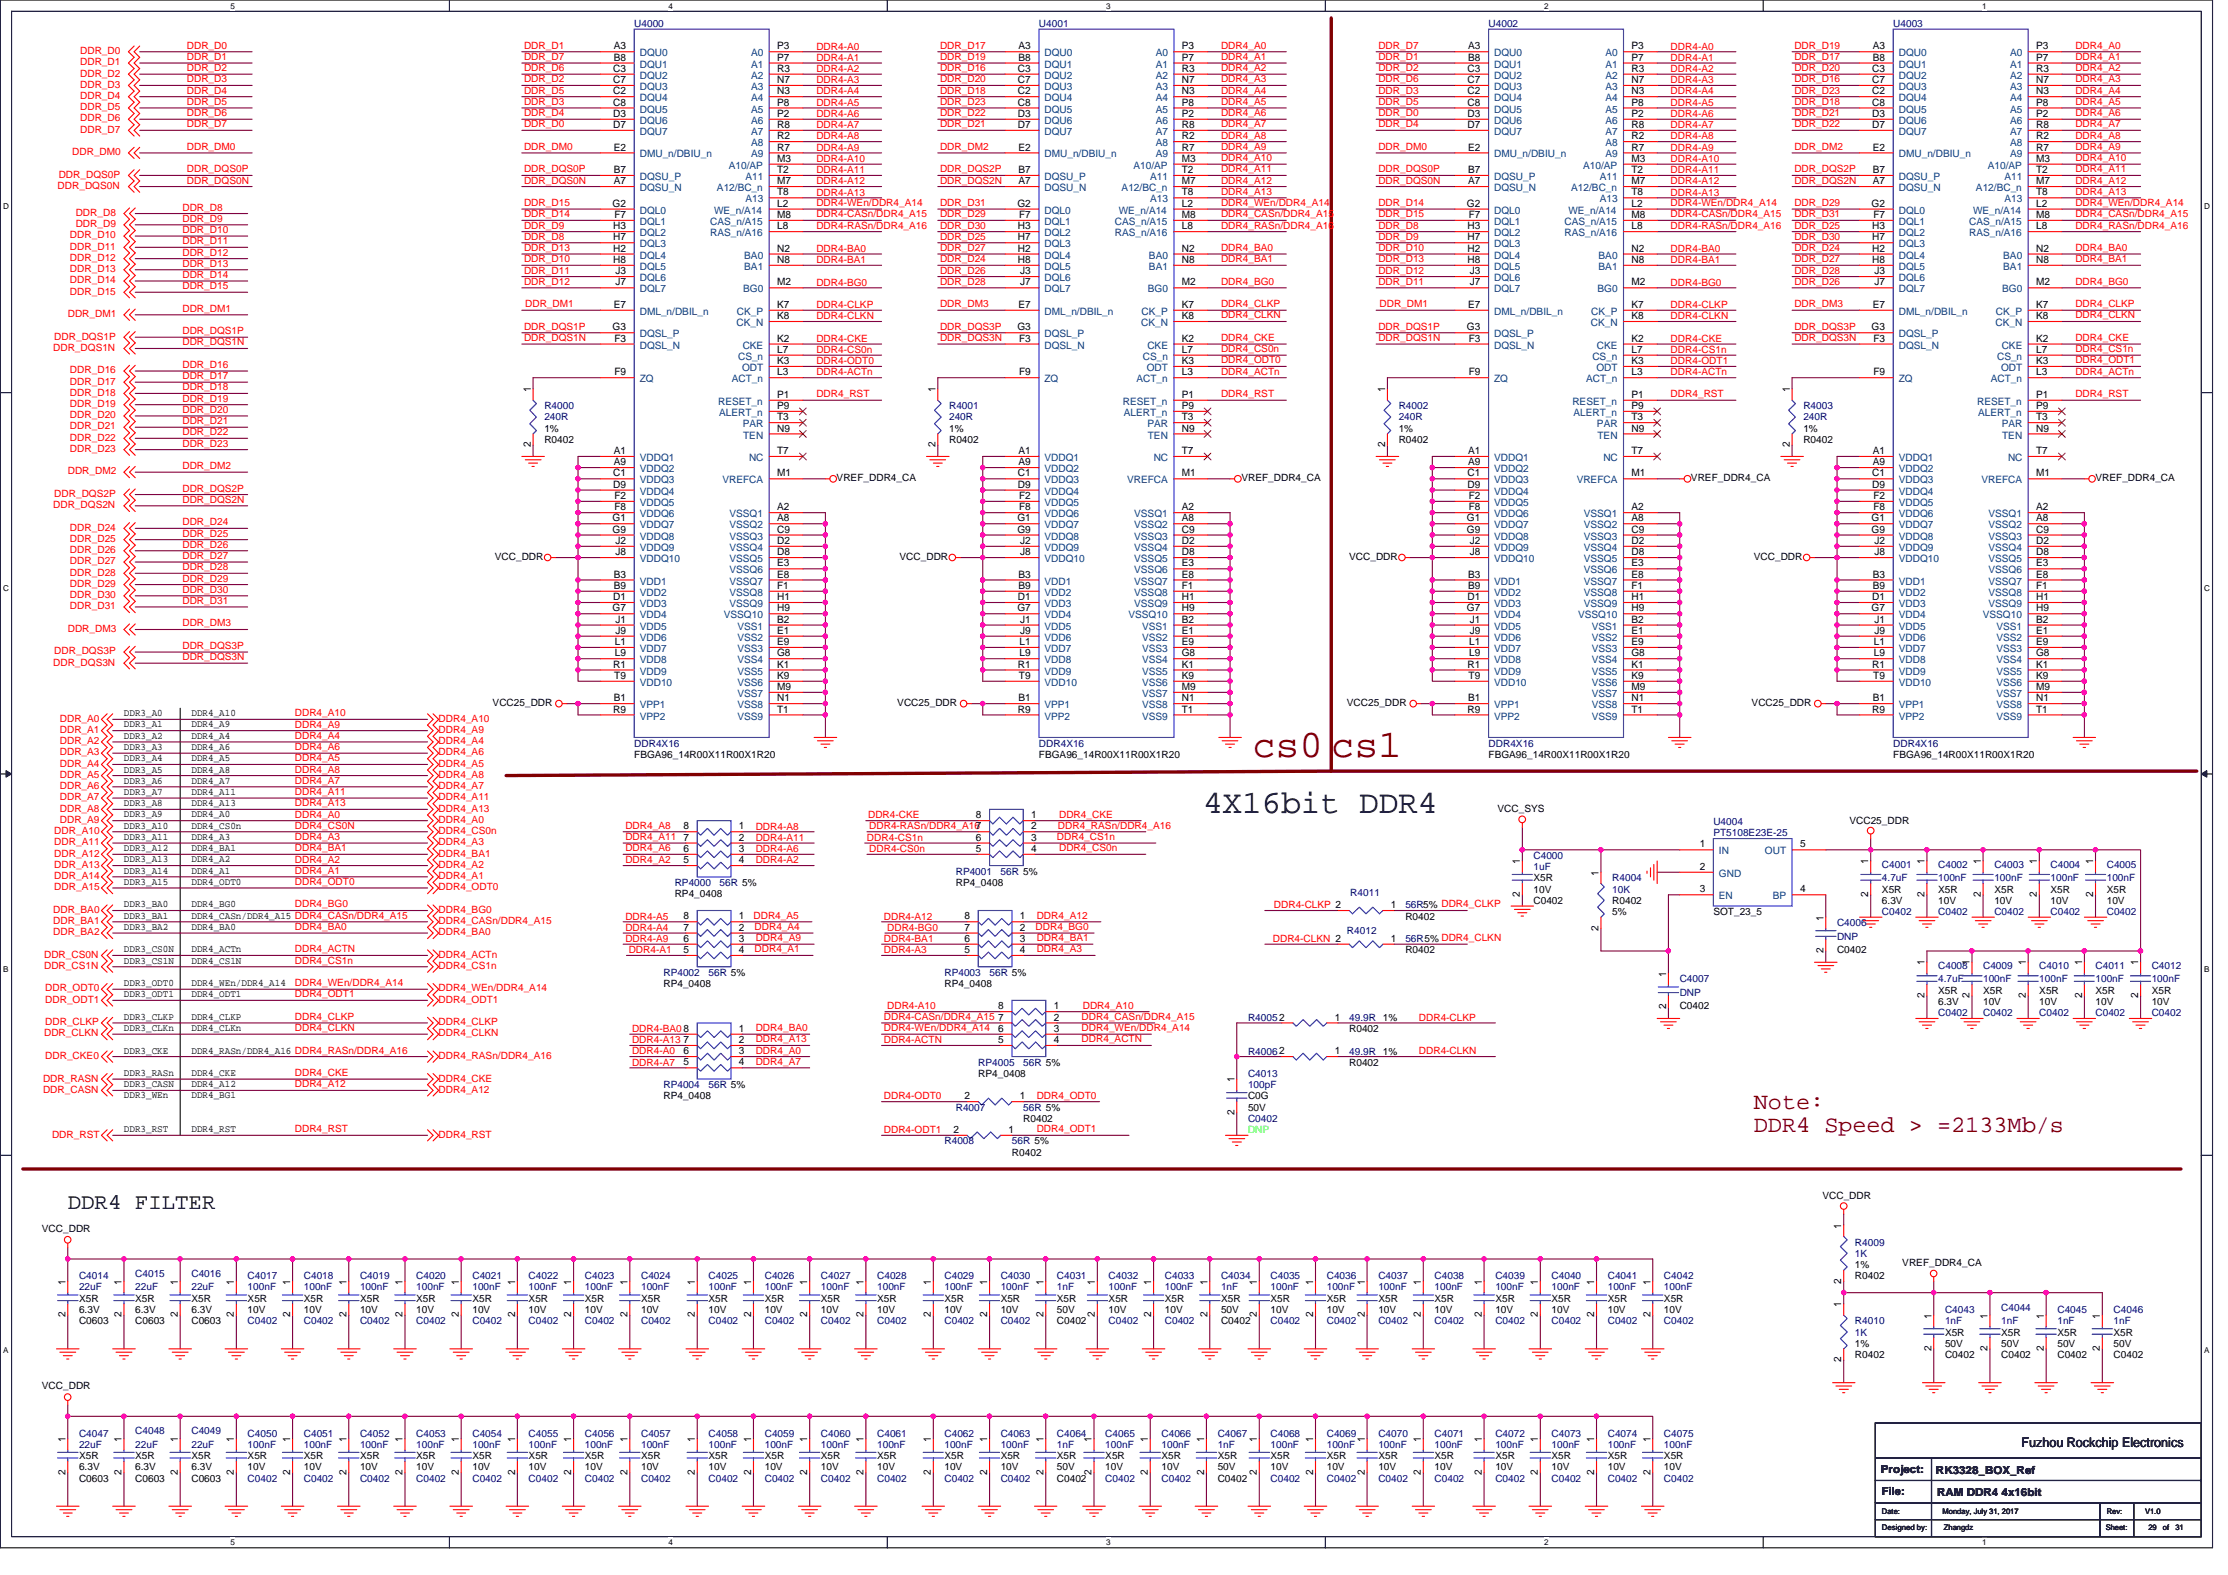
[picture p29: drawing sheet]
<svg xmlns="http://www.w3.org/2000/svg" width="297mm" height="210mm" viewBox="0 0 297 210" stroke-linecap="round" stroke-linejoin="round" font-family="sans-serif">
<defs><g id="words">
<text font-size="5.2" fill="#800000" x="167" y="101">cs0 cs1</text>
<text font-size="4.3" x="160.4" y="108.4">4X16bit DDR4</text>
<g font-size="3.1" fill="#800000">
<text x="233.8" y="147.8">Note:</text>
<text x="233.8" y="151">DDR4 Speed &gt; =2133Mb/s</text>
</g>
<text font-size="3" x="9" y="161.2">DDR4 FILTER</text>
<text font-size="1.8" x="269.5" y="193">Fuzhou Rockchip Electronics</text>
<g font-size="1.5">
<text x="250.8" y="196.3">Project:</text>
<text x="258.1" y="196.5">RK3328_BOX_Ref</text>
<text x="250.9" y="199.3">File:</text>
<text x="258.3" y="199.5">RAM DDR4 4x16bit</text>
</g>
<g font-size="1.4">
<text x="81.8" y="9.6">C3</text>
<text x="81.8" y="11.1">C7</text>
<text x="81.8" y="6.6">A3</text>
<text x="81.8" y="8.1">B8</text>
<text x="103.6" y="6.6">P3</text>
<text x="103.6" y="8.1">P7</text>
<text x="103.6" y="9.6">R3</text>
<text x="103.6" y="11.1">N7</text>
<text x="135.7" y="9.6">C3</text>
<text x="135.7" y="11.1">C7</text>
<text x="135.8" y="6.6">A3</text>
<text x="135.8" y="8.1">B8</text>
<text x="157.6" y="6.6">P3</text>
<text x="157.6" y="8.1">P7</text>
<text x="157.6" y="9.6">R3</text>
<text x="157.6" y="11.1">N7</text>
<text x="195.7" y="9.6">C3</text>
<text x="195.7" y="11.1">C7</text>
<text x="195.7" y="6.6">A3</text>
<text x="195.7" y="8.1">B8</text>
<text x="217.5" y="6.6">P3</text>
<text x="217.5" y="8.1">P7</text>
<text x="217.5" y="9.6">R3</text>
<text x="217.5" y="11.1">N7</text>
<text x="249.6" y="9.6">C3</text>
<text x="249.6" y="11.1">C7</text>
<text x="249.7" y="6.6">A3</text>
<text x="249.7" y="8.1">B8</text>
<text x="271.5" y="6.6">P3</text>
<text x="271.5" y="8.1">P7</text>
<text x="271.5" y="9.6">R3</text>
<text x="271.5" y="11.1">N7</text>
<text x="81.8" y="12.6">C2</text>
<text x="81.8" y="14.1">C8</text>
<text x="81.8" y="15.6">D3</text>
<text x="81.8" y="17.1">D7</text>
<text x="103.6" y="12.6">N3</text>
<text x="103.6" y="14.1">P8</text>
<text x="103.6" y="15.6">P2</text>
<text x="103.6" y="17.1">R8</text>
<text x="135.7" y="12.6">C2</text>
<text x="135.7" y="14.1">C8</text>
<text x="135.7" y="15.6">D3</text>
<text x="135.7" y="17.1">D7</text>
<text x="157.6" y="12.6">N3</text>
<text x="157.6" y="14.1">P8</text>
<text x="157.6" y="15.6">P2</text>
<text x="157.6" y="17.1">R8</text>
<text x="195.7" y="12.6">C2</text>
<text x="195.7" y="14.1">C8</text>
<text x="195.7" y="15.6">D3</text>
<text x="195.7" y="17.1">D7</text>
<text x="217.5" y="12.6">N3</text>
<text x="217.5" y="14.1">P8</text>
<text x="217.5" y="15.6">P2</text>
<text x="217.5" y="17.1">R8</text>
<text x="249.6" y="12.6">C2</text>
<text x="249.6" y="14.1">C8</text>
<text x="249.6" y="15.6">D3</text>
<text x="249.6" y="17.1">D7</text>
<text x="271.5" y="12.6">N3</text>
<text x="271.5" y="14.1">P8</text>
<text x="271.5" y="15.6">P2</text>
<text x="271.5" y="17.1">R8</text>
<text x="81.8" y="20.1">E2</text>
<text x="81.8" y="23.1">B7</text>
<text x="103.6" y="21.6">M3</text>
<text x="103.6" y="23.1">T2</text>
<text x="103.6" y="18.6">R2</text>
<text x="103.6" y="20.1">R7</text>
<text x="135.8" y="20.1">E2</text>
<text x="135.8" y="23.1">B7</text>
<text x="157.6" y="21.6">M3</text>
<text x="157.6" y="23.1">T2</text>
<text x="157.6" y="18.6">R2</text>
<text x="157.6" y="20.1">R7</text>
<text x="195.7" y="20.1">E2</text>
<text x="195.7" y="23.1">B7</text>
<text x="217.5" y="21.6">M3</text>
<text x="217.5" y="23.1">T2</text>
<text x="217.5" y="18.6">R2</text>
<text x="217.5" y="20.1">R7</text>
<text x="249.7" y="20.1">E2</text>
<text x="249.7" y="23.1">B7</text>
<text x="271.5" y="21.6">M3</text>
<text x="271.5" y="23.1">T2</text>
<text x="271.5" y="18.6">R2</text>
<text x="271.5" y="20.1">R7</text>
<text x="81.7" y="27.6">G2</text>
<text x="81.8" y="24.6">A7</text>
<text x="81.9" y="29.1">F7</text>
<text x="103.6" y="24.6">M7</text>
<text x="103.6" y="29.1">M8</text>
<text x="103.6" y="27.6">L2</text>
<text x="103.6" y="26.1">T8</text>
<text x="135.6" y="27.6">G2</text>
<text x="135.8" y="24.6">A7</text>
<text x="135.9" y="29.1">F7</text>
<text x="157.6" y="24.6">M7</text>
<text x="157.6" y="29.1">M8</text>
<text x="157.6" y="27.6">L2</text>
<text x="157.6" y="26.1">T8</text>
<text x="195.6" y="27.6">G2</text>
<text x="195.7" y="24.6">A7</text>
<text x="195.8" y="29.1">F7</text>
<text x="217.5" y="24.6">M7</text>
<text x="217.5" y="27.6">L2</text>
<text x="217.5" y="29.1">M8</text>
<text x="217.5" y="26.1">T8</text>
<text x="249.5" y="27.6">G2</text>
<text x="249.7" y="24.6">A7</text>
<text x="249.8" y="29.1">F7</text>
<text x="271.5" y="24.6">M7</text>
<text x="271.5" y="27.6">L2</text>
<text x="271.5" y="29.1">M8</text>
<text x="271.5" y="26.1">T8</text>
<text x="81.8" y="30.6">H3</text>
<text x="81.8" y="32">H7</text>
<text x="81.8" y="33.5">H2</text>
<text x="81.8" y="35.1">H8</text>
<text x="103.6" y="35.1">N8</text>
<text x="103.6" y="33.5">N2</text>
<text x="103.6" y="30.6">L8</text>
<text x="135.7" y="30.6">H3</text>
<text x="135.7" y="32">H7</text>
<text x="135.7" y="33.5">H2</text>
<text x="135.7" y="35.1">H8</text>
<text x="157.6" y="35.1">N8</text>
<text x="157.6" y="33.5">N2</text>
<text x="157.6" y="30.6">L8</text>
<text x="195.7" y="30.6">H3</text>
<text x="195.7" y="32">H7</text>
<text x="195.7" y="33.5">H2</text>
<text x="195.7" y="35.1">H8</text>
<text x="217.5" y="35.1">N8</text>
<text x="217.5" y="33.5">N2</text>
<text x="217.5" y="30.6">L8</text>
<text x="249.6" y="30.6">H3</text>
<text x="249.6" y="32">H7</text>
<text x="249.6" y="33.5">H2</text>
<text x="249.6" y="35.1">H8</text>
<text x="271.5" y="30.6">L8</text>
<text x="271.5" y="35.1">N8</text>
<text x="271.5" y="33.5">N2</text>
<text x="81.8" y="41">E7</text>
<text x="82.1" y="36.6">J3</text>
<text x="82.1" y="38.1">J7</text>
<text x="103.6" y="41">K7</text>
<text x="103.6" y="38.1">M2</text>
<text x="135.8" y="41">E7</text>
<text x="136" y="36.6">J3</text>
<text x="136" y="38.1">J7</text>
<text x="157.6" y="41">K7</text>
<text x="157.6" y="38.1">M2</text>
<text x="195.7" y="41">E7</text>
<text x="196" y="36.6">J3</text>
<text x="196" y="38.1">J7</text>
<text x="217.5" y="41">K7</text>
<text x="217.5" y="38.1">M2</text>
<text x="249.7" y="41">E7</text>
<text x="249.9" y="36.6">J3</text>
<text x="249.9" y="38.1">J7</text>
<text x="271.5" y="41">K7</text>
<text x="271.5" y="38.1">M2</text>
<text x="81.7" y="44">G3</text>
<text x="81.9" y="45.6">F3</text>
<text x="103.6" y="47">L7</text>
<text x="103.6" y="42.5">K8</text>
<text x="103.6" y="45.6">K2</text>
<text x="135.6" y="44">G3</text>
<text x="135.9" y="45.6">F3</text>
<text x="157.6" y="42.5">K8</text>
<text x="157.6" y="45.6">K2</text>
<text x="157.6" y="47">L7</text>
<text x="195.6" y="44">G3</text>
<text x="195.8" y="45.6">F3</text>
<text x="217.5" y="42.5">K8</text>
<text x="217.5" y="45.6">K2</text>
<text x="217.5" y="47">L7</text>
<text x="249.5" y="44">G3</text>
<text x="249.8" y="45.6">F3</text>
<text x="271.5" y="42.5">K8</text>
<text x="271.5" y="45.6">K2</text>
<text x="271.5" y="47">L7</text>
<text x="70.8" y="52.3" transform="rotate(-90 70.8 52.3)">1</text>
<text x="81.9" y="50">F9</text>
<text x="103.6" y="50">L3</text>
<text x="103.6" y="48.5">K3</text>
<text x="103.6" y="53">P1</text>
<text x="124.7" y="52.3" transform="rotate(-90 124.7 52.3)">1</text>
<text x="135.9" y="50">F9</text>
<text x="157.6" y="50">L3</text>
<text x="157.6" y="48.5">K3</text>
<text x="157.6" y="53">P1</text>
<text x="184.7" y="52.3" transform="rotate(-90 184.7 52.3)">1</text>
<text x="195.8" y="50">F9</text>
<text x="217.5" y="48.5">K3</text>
<text x="217.5" y="50">L3</text>
<text x="217.5" y="53">P1</text>
<text x="238.6" y="52.3" transform="rotate(-90 238.6 52.3)">1</text>
<text x="249.8" y="50">F9</text>
<text x="271.5" y="53">P1</text>
<text x="271.5" y="48.5">K3</text>
<text x="271.5" y="50">L3</text>
<text x="70.8" y="59.6" transform="rotate(-90 70.8 59.6)">2</text>
<text x="103.6" y="54.5">P9</text>
<text x="103.6" y="57.5">N9</text>
<text x="103.6" y="56">T3</text>
<text x="124.7" y="59.6" transform="rotate(-90 124.7 59.6)">2</text>
<text x="157.6" y="54.5">P9</text>
<text x="157.6" y="57.5">N9</text>
<text x="157.6" y="56">T3</text>
<text x="184.7" y="59.6" transform="rotate(-90 184.7 59.6)">2</text>
<text x="217.5" y="54.5">P9</text>
<text x="217.5" y="57.5">N9</text>
<text x="217.5" y="56">T3</text>
<text x="238.6" y="59.6" transform="rotate(-90 238.6 59.6)">2</text>
<text x="271.5" y="54.5">P9</text>
<text x="271.5" y="57.5">N9</text>
<text x="271.5" y="56">T3</text>
<text x="81.8" y="63.5">C1</text>
<text x="81.8" y="65">D9</text>
<text x="81.8" y="60.5">A1</text>
<text x="81.8" y="62">A9</text>
<text x="103.6" y="63.5">M1</text>
<text x="103.6" y="60.5">T7</text>
<text x="135.7" y="63.5">C1</text>
<text x="135.7" y="65">D9</text>
<text x="135.8" y="60.5">A1</text>
<text x="135.8" y="62">A9</text>
<text x="157.6" y="63.5">M1</text>
<text x="157.6" y="60.5">T7</text>
<text x="195.7" y="63.5">C1</text>
<text x="195.7" y="65">D9</text>
<text x="195.7" y="60.5">A1</text>
<text x="195.7" y="62">A9</text>
<text x="217.5" y="63.5">M1</text>
<text x="217.5" y="60.5">T7</text>
<text x="249.6" y="63.5">C1</text>
<text x="249.6" y="65">D9</text>
<text x="249.7" y="60.5">A1</text>
<text x="249.7" y="62">A9</text>
<text x="271.5" y="63.5">M1</text>
<text x="271.5" y="60.5">T7</text>
<text x="81.7" y="69.5">G1</text>
<text x="81.7" y="71">G9</text>
<text x="81.9" y="66.5">F2</text>
<text x="81.9" y="68">F8</text>
<text x="103.6" y="68">A2</text>
<text x="103.6" y="69.5">A8</text>
<text x="103.6" y="71">C9</text>
<text x="135.6" y="69.5">G1</text>
<text x="135.6" y="71">G9</text>
<text x="135.9" y="66.5">F2</text>
<text x="135.9" y="68">F8</text>
<text x="157.6" y="68">A2</text>
<text x="157.6" y="69.5">A8</text>
<text x="157.6" y="71">C9</text>
<text x="195.6" y="69.5">G1</text>
<text x="195.6" y="71">G9</text>
<text x="195.8" y="66.5">F2</text>
<text x="195.8" y="68">F8</text>
<text x="217.5" y="68">A2</text>
<text x="217.5" y="69.5">A8</text>
<text x="217.5" y="71">C9</text>
<text x="249.5" y="69.5">G1</text>
<text x="249.5" y="71">G9</text>
<text x="249.8" y="66.5">F2</text>
<text x="249.8" y="68">F8</text>
<text x="271.5" y="68">A2</text>
<text x="271.5" y="69.5">A8</text>
<text x="271.5" y="71">C9</text>
<text x="81.8" y="77">B3</text>
<text x="82.1" y="72.5">J2</text>
<text x="82.1" y="74">J8</text>
<text x="103.6" y="72.5">D2</text>
<text x="103.6" y="74">D8</text>
<text x="103.6" y="75.5">E3</text>
<text x="103.6" y="77">E8</text>
<text x="135.8" y="77">B3</text>
<text x="136" y="72.5">J2</text>
<text x="136" y="74">J8</text>
<text x="157.6" y="72.5">D2</text>
<text x="157.6" y="74">D8</text>
<text x="157.6" y="75.5">E3</text>
<text x="157.6" y="77">E8</text>
<text x="195.7" y="77">B3</text>
<text x="196" y="72.5">J2</text>
<text x="196" y="74">J8</text>
<text x="217.5" y="72.5">D2</text>
<text x="217.5" y="74">D8</text>
<text x="217.5" y="75.5">E3</text>
<text x="217.5" y="77">E8</text>
<text x="249.7" y="77">B3</text>
<text x="249.9" y="72.5">J2</text>
<text x="249.9" y="74">J8</text>
<text x="271.5" y="72.5">D2</text>
<text x="271.5" y="74">D8</text>
<text x="271.5" y="75.5">E3</text>
<text x="271.5" y="77">E8</text>
<text x="81.7" y="81.5">G7</text>
<text x="81.8" y="80">D1</text>
<text x="81.8" y="78.5">B9</text>
<text x="82.1" y="83">J1</text>
<text x="103.6" y="81.5">H9</text>
<text x="103.6" y="78.5">F1</text>
<text x="103.6" y="80">H1</text>
<text x="103.6" y="83">B2</text>
<text x="135.6" y="81.5">G7</text>
<text x="135.7" y="80">D1</text>
<text x="135.8" y="78.5">B9</text>
<text x="136" y="83">J1</text>
<text x="157.6" y="81.5">H9</text>
<text x="157.6" y="78.5">F1</text>
<text x="157.6" y="80">H1</text>
<text x="157.6" y="83">B2</text>
<text x="195.6" y="81.5">G7</text>
<text x="195.7" y="80">D1</text>
<text x="195.7" y="78.5">B9</text>
<text x="196" y="83">J1</text>
<text x="217.5" y="81.5">H9</text>
<text x="217.5" y="78.5">F1</text>
<text x="217.5" y="80">H1</text>
<text x="217.5" y="83">B2</text>
<text x="249.5" y="81.5">G7</text>
<text x="249.6" y="80">D1</text>
<text x="249.7" y="78.5">B9</text>
<text x="249.9" y="83">J1</text>
<text x="271.5" y="81.5">H9</text>
<text x="271.5" y="78.5">F1</text>
<text x="271.5" y="80">H1</text>
<text x="271.5" y="83">B2</text>
<text x="81.8" y="89">R1</text>
<text x="82" y="86">L1</text>
<text x="82" y="87.5">L9</text>
<text x="82.1" y="84.5">J9</text>
<text x="103.6" y="84.5">E1</text>
<text x="103.6" y="86">E9</text>
<text x="103.6" y="87.5">G8</text>
<text x="103.6" y="89">K1</text>
<text x="135.7" y="89">R1</text>
<text x="135.9" y="86">L1</text>
<text x="135.9" y="87.5">L9</text>
<text x="136" y="84.5">J9</text>
<text x="157.6" y="84.5">E1</text>
<text x="157.6" y="86">E9</text>
<text x="157.6" y="87.5">G8</text>
<text x="157.6" y="89">K1</text>
<text x="195.7" y="89">R1</text>
<text x="195.9" y="86">L1</text>
<text x="195.9" y="87.5">L9</text>
<text x="196" y="84.5">J9</text>
<text x="217.5" y="84.5">E1</text>
<text x="217.5" y="86">E9</text>
<text x="217.5" y="87.5">G8</text>
<text x="217.5" y="89">K1</text>
<text x="249.6" y="89">R1</text>
<text x="249.8" y="86">L1</text>
<text x="249.8" y="87.5">L9</text>
<text x="249.9" y="84.5">J9</text>
<text x="271.5" y="84.5">E1</text>
<text x="271.5" y="86">E9</text>
<text x="271.5" y="87.5">G8</text>
<text x="271.5" y="89">K1</text>
<text x="81.8" y="95">R9</text>
<text x="81.8" y="93.5">B1</text>
<text x="81.9" y="90.5">T9</text>
<text x="103.6" y="90.5">K9</text>
<text x="103.6" y="92">M9</text>
<text x="103.6" y="93.5">N1</text>
<text x="103.6" y="95">T1</text>
<text x="135.7" y="95">R9</text>
<text x="135.8" y="93.5">B1</text>
<text x="135.8" y="90.5">T9</text>
<text x="157.6" y="90.5">K9</text>
<text x="157.6" y="92">M9</text>
<text x="157.6" y="93.5">N1</text>
<text x="157.6" y="95">T1</text>
<text x="195.7" y="95">R9</text>
<text x="195.7" y="93.5">B1</text>
<text x="195.8" y="90.5">T9</text>
<text x="217.5" y="90.5">K9</text>
<text x="217.5" y="92">M9</text>
<text x="217.5" y="93.5">N1</text>
<text x="217.5" y="95">T1</text>
<text x="249.6" y="95">R9</text>
<text x="249.7" y="93.5">B1</text>
<text x="249.7" y="90.5">T9</text>
<text x="271.5" y="90.5">K9</text>
<text x="271.5" y="92">M9</text>
<text x="271.5" y="93.5">N1</text>
<text x="271.5" y="95">T1</text>
<text x="91.1" y="113.6">6</text>
<text x="91.1" y="112.1">7</text>
<text x="91.1" y="110.6">8</text>
<text x="98.5" y="110.6">1</text>
<text x="98.5" y="112.1">2</text>
<text x="98.5" y="113.6">3</text>
<text x="130.1" y="113.6">5</text>
<text x="130.1" y="112.1">6</text>
<text x="130.1" y="109.1">8</text>
<text x="137.5" y="109.1">1</text>
<text x="137.5" y="110.6">2</text>
<text x="137.5" y="112.1">3</text>
<text x="137.5" y="113.6">4</text>
<text x="226.6" y="113">1</text>
<text x="240" y="113">5</text>
<text x="91.1" y="115.1">5</text>
<text x="98.5" y="115.1">4</text>
<text x="202.6" y="119.6" transform="rotate(-90 202.6 119.6)">2</text>
<text x="202.6" y="115.2" transform="rotate(-90 202.6 115.2)">1</text>
<text x="213.1" y="116.7" transform="rotate(-90 213.1 116.7)">1</text>
<text x="226.6" y="116">2</text>
<text x="226.6" y="119">3</text>
<text x="240" y="119">4</text>
<text x="249.1" y="119.6" transform="rotate(-90 249.1 119.6)">2</text>
<text x="249.1" y="115.2" transform="rotate(-90 249.1 115.2)">1</text>
<text x="256.6" y="119.6" transform="rotate(-90 256.6 119.6)">2</text>
<text x="256.6" y="115.2" transform="rotate(-90 256.6 115.2)">1</text>
<text x="264.1" y="119.6" transform="rotate(-90 264.1 119.6)">2</text>
<text x="264.1" y="115.2" transform="rotate(-90 264.1 115.2)">1</text>
<text x="271.6" y="119.6" transform="rotate(-90 271.6 119.6)">2</text>
<text x="271.6" y="115.2" transform="rotate(-90 271.6 115.2)">1</text>
<text x="279.1" y="119.6" transform="rotate(-90 279.1 119.6)">2</text>
<text x="279.1" y="115.2" transform="rotate(-90 279.1 115.2)">1</text>
<text x="91.1" y="125.6">6</text>
<text x="91.1" y="124.1">7</text>
<text x="91.1" y="122.6">8</text>
<text x="98.5" y="122.6">1</text>
<text x="98.5" y="124.1">2</text>
<text x="98.5" y="125.6">3</text>
<text x="128.6" y="125.6">6</text>
<text x="128.6" y="124.1">7</text>
<text x="128.6" y="122.6">8</text>
<text x="136" y="122.6">1</text>
<text x="136" y="124.1">2</text>
<text x="136" y="125.6">3</text>
<text x="185.4" y="125.6">1</text>
<text x="185.4" y="121.1">1</text>
<text x="213.1" y="124.1" transform="rotate(-90 213.1 124.1)">2</text>
<text x="243.1" y="122.7" transform="rotate(-90 243.1 122.7)">1</text>
<text x="91.1" y="127.1">5</text>
<text x="98.5" y="127.1">4</text>
<text x="128.6" y="127.1">5</text>
<text x="136" y="127.1">4</text>
<text x="222.1" y="130.2" transform="rotate(-90 222.1 130.2)">1</text>
<text x="243.1" y="127.1" transform="rotate(-90 243.1 127.1)">2</text>
<text x="256.6" y="128.7" transform="rotate(-90 256.6 128.7)">1</text>
<text x="262.6" y="128.7" transform="rotate(-90 262.6 128.7)">1</text>
<text x="270.1" y="128.7" transform="rotate(-90 270.1 128.7)">1</text>
<text x="277.6" y="128.7" transform="rotate(-90 277.6 128.7)">1</text>
<text x="285.1" y="128.7" transform="rotate(-90 285.1 128.7)">1</text>
<text x="91.1" y="137.6">8</text>
<text x="98.5" y="137.6">1</text>
<text x="133.1" y="137.6">6</text>
<text x="133.1" y="136.1">7</text>
<text x="133.1" y="134.6">8</text>
<text x="140.5" y="134.6">1</text>
<text x="140.5" y="136.1">2</text>
<text x="140.5" y="137.6">3</text>
<text x="177.9" y="136.1">1</text>
<text x="222.1" y="134.6" transform="rotate(-90 222.1 134.6)">2</text>
<text x="256.6" y="133.1" transform="rotate(-90 256.6 133.1)">2</text>
<text x="262.6" y="133.1" transform="rotate(-90 262.6 133.1)">2</text>
<text x="270.1" y="133.1" transform="rotate(-90 270.1 133.1)">2</text>
<text x="277.6" y="133.1" transform="rotate(-90 277.6 133.1)">2</text>
<text x="285.1" y="133.1" transform="rotate(-90 285.1 133.1)">2</text>
<text x="91.1" y="142">5</text>
<text x="91.1" y="140.5">6</text>
<text x="91.1" y="139.1">7</text>
<text x="98.5" y="139.1">2</text>
<text x="98.5" y="140.5">3</text>
<text x="98.5" y="142">4</text>
<text x="133.1" y="139.1">5</text>
<text x="140.5" y="139.1">4</text>
<text x="177.9" y="140.5">1</text>
<text x="128.6" y="146.6">2</text>
<text x="136" y="146.6">1</text>
<text x="164.6" y="148.7" transform="rotate(-90 164.6 148.7)">2</text>
<text x="164.6" y="144.3" transform="rotate(-90 164.6 144.3)">1</text>
<text x="127.1" y="151">2</text>
<text x="134.5" y="151">1</text>
<text x="245.5" y="163.8" transform="rotate(-90 245.5 163.8)">1</text>
<text x="8.7" y="171.3" transform="rotate(-90 8.7 171.3)">1</text>
<text x="16.2" y="171.3" transform="rotate(-90 16.2 171.3)">1</text>
<text x="23.7" y="171.3" transform="rotate(-90 23.7 171.3)">1</text>
<text x="31.2" y="171.3" transform="rotate(-90 31.2 171.3)">1</text>
<text x="38.7" y="171.3" transform="rotate(-90 38.7 171.3)">1</text>
<text x="46.2" y="171.3" transform="rotate(-90 46.2 171.3)">1</text>
<text x="53.7" y="171.3" transform="rotate(-90 53.7 171.3)">1</text>
<text x="61.2" y="171.3" transform="rotate(-90 61.2 171.3)">1</text>
<text x="68.7" y="171.3" transform="rotate(-90 68.7 171.3)">1</text>
<text x="76.2" y="171.3" transform="rotate(-90 76.2 171.3)">1</text>
<text x="83.6" y="171.3" transform="rotate(-90 83.6 171.3)">1</text>
<text x="92.6" y="171.3" transform="rotate(-90 92.6 171.3)">1</text>
<text x="100.1" y="171.3" transform="rotate(-90 100.1 171.3)">1</text>
<text x="107.6" y="171.3" transform="rotate(-90 107.6 171.3)">1</text>
<text x="115.1" y="171.3" transform="rotate(-90 115.1 171.3)">1</text>
<text x="124.1" y="171.3" transform="rotate(-90 124.1 171.3)">1</text>
<text x="131.6" y="171.3" transform="rotate(-90 131.6 171.3)">1</text>
<text x="139.1" y="171.3" transform="rotate(-90 139.1 171.3)">1</text>
<text x="146" y="171.3" transform="rotate(-90 146 171.3)">1</text>
<text x="153.5" y="171.3" transform="rotate(-90 153.5 171.3)">1</text>
<text x="161" y="171.3" transform="rotate(-90 161 171.3)">1</text>
<text x="167.6" y="171.3" transform="rotate(-90 167.6 171.3)">1</text>
<text x="175.1" y="171.3" transform="rotate(-90 175.1 171.3)">1</text>
<text x="181.9" y="171.3" transform="rotate(-90 181.9 171.3)">1</text>
<text x="189.4" y="171.3" transform="rotate(-90 189.4 171.3)">1</text>
<text x="197.5" y="171.3" transform="rotate(-90 197.5 171.3)">1</text>
<text x="205" y="171.3" transform="rotate(-90 205 171.3)">1</text>
<text x="212.5" y="171.3" transform="rotate(-90 212.5 171.3)">1</text>
<text x="220" y="171.3" transform="rotate(-90 220 171.3)">1</text>
<text x="245.5" y="171.2" transform="rotate(-90 245.5 171.2)">2</text>
<text x="8.7" y="175.6" transform="rotate(-90 8.7 175.6)">2</text>
<text x="16.2" y="175.6" transform="rotate(-90 16.2 175.6)">2</text>
<text x="23.7" y="175.6" transform="rotate(-90 23.7 175.6)">2</text>
<text x="31.2" y="175.6" transform="rotate(-90 31.2 175.6)">2</text>
<text x="38.7" y="175.6" transform="rotate(-90 38.7 175.6)">2</text>
<text x="46.2" y="175.6" transform="rotate(-90 46.2 175.6)">2</text>
<text x="53.7" y="175.6" transform="rotate(-90 53.7 175.6)">2</text>
<text x="61.2" y="175.6" transform="rotate(-90 61.2 175.6)">2</text>
<text x="68.7" y="175.6" transform="rotate(-90 68.7 175.6)">2</text>
<text x="76.2" y="175.6" transform="rotate(-90 76.2 175.6)">2</text>
<text x="83.6" y="175.6" transform="rotate(-90 83.6 175.6)">2</text>
<text x="92.6" y="175.6" transform="rotate(-90 92.6 175.6)">2</text>
<text x="100.1" y="175.6" transform="rotate(-90 100.1 175.6)">2</text>
<text x="107.6" y="175.6" transform="rotate(-90 107.6 175.6)">2</text>
<text x="115.1" y="175.6" transform="rotate(-90 115.1 175.6)">2</text>
<text x="124.1" y="175.6" transform="rotate(-90 124.1 175.6)">2</text>
<text x="131.6" y="175.6" transform="rotate(-90 131.6 175.6)">2</text>
<text x="139.1" y="175.6" transform="rotate(-90 139.1 175.6)">2</text>
<text x="146" y="175.6" transform="rotate(-90 146 175.6)">2</text>
<text x="153.5" y="175.6" transform="rotate(-90 153.5 175.6)">2</text>
<text x="161" y="175.6" transform="rotate(-90 161 175.6)">2</text>
<text x="167.6" y="175.6" transform="rotate(-90 167.6 175.6)">2</text>
<text x="175.1" y="175.6" transform="rotate(-90 175.1 175.6)">2</text>
<text x="181.9" y="175.6" transform="rotate(-90 181.9 175.6)">2</text>
<text x="189.4" y="175.6" transform="rotate(-90 189.4 175.6)">2</text>
<text x="197.5" y="175.6" transform="rotate(-90 197.5 175.6)">2</text>
<text x="205" y="175.6" transform="rotate(-90 205 175.6)">2</text>
<text x="212.5" y="175.6" transform="rotate(-90 212.5 175.6)">2</text>
<text x="220" y="175.6" transform="rotate(-90 220 175.6)">2</text>
<text x="245.5" y="174.3" transform="rotate(-90 245.5 174.3)">1</text>
<text x="257.5" y="175.8" transform="rotate(-90 257.5 175.8)">1</text>
<text x="265" y="175.8" transform="rotate(-90 265 175.8)">1</text>
<text x="272.5" y="175.8" transform="rotate(-90 272.5 175.8)">1</text>
<text x="280" y="175.8" transform="rotate(-90 280 175.8)">1</text>
<text x="245.5" y="181.6" transform="rotate(-90 245.5 181.6)">2</text>
<text x="257.5" y="180.1" transform="rotate(-90 257.5 180.1)">2</text>
<text x="265" y="180.1" transform="rotate(-90 265 180.1)">2</text>
<text x="272.5" y="180.1" transform="rotate(-90 272.5 180.1)">2</text>
<text x="280" y="180.1" transform="rotate(-90 280 180.1)">2</text>
<text x="8.7" y="196.6" transform="rotate(-90 8.7 196.6)">2</text>
<text x="8.7" y="192.3" transform="rotate(-90 8.7 192.3)">1</text>
<text x="16.2" y="196.6" transform="rotate(-90 16.2 196.6)">2</text>
<text x="16.2" y="192.3" transform="rotate(-90 16.2 192.3)">1</text>
<text x="23.7" y="196.6" transform="rotate(-90 23.7 196.6)">2</text>
<text x="23.7" y="192.3" transform="rotate(-90 23.7 192.3)">1</text>
<text x="31.2" y="196.6" transform="rotate(-90 31.2 196.6)">2</text>
<text x="31.2" y="192.3" transform="rotate(-90 31.2 192.3)">1</text>
<text x="38.7" y="196.6" transform="rotate(-90 38.7 196.6)">2</text>
<text x="38.7" y="192.3" transform="rotate(-90 38.7 192.3)">1</text>
<text x="46.2" y="196.6" transform="rotate(-90 46.2 196.6)">2</text>
<text x="46.2" y="192.3" transform="rotate(-90 46.2 192.3)">1</text>
<text x="53.7" y="196.6" transform="rotate(-90 53.7 196.6)">2</text>
<text x="53.7" y="192.3" transform="rotate(-90 53.7 192.3)">1</text>
<text x="61.2" y="196.6" transform="rotate(-90 61.2 196.6)">2</text>
<text x="61.2" y="192.3" transform="rotate(-90 61.2 192.3)">1</text>
<text x="68.7" y="196.6" transform="rotate(-90 68.7 196.6)">2</text>
<text x="68.7" y="192.3" transform="rotate(-90 68.7 192.3)">1</text>
<text x="76.2" y="196.6" transform="rotate(-90 76.2 196.6)">2</text>
<text x="76.2" y="192.3" transform="rotate(-90 76.2 192.3)">1</text>
<text x="83.6" y="196.6" transform="rotate(-90 83.6 196.6)">2</text>
<text x="83.6" y="192.3" transform="rotate(-90 83.6 192.3)">1</text>
<text x="92.6" y="196.6" transform="rotate(-90 92.6 196.6)">2</text>
<text x="92.6" y="192.3" transform="rotate(-90 92.6 192.3)">1</text>
<text x="100.1" y="196.6" transform="rotate(-90 100.1 196.6)">2</text>
<text x="100.1" y="192.3" transform="rotate(-90 100.1 192.3)">1</text>
<text x="107.6" y="196.6" transform="rotate(-90 107.6 196.6)">2</text>
<text x="107.6" y="192.3" transform="rotate(-90 107.6 192.3)">1</text>
<text x="115.1" y="196.6" transform="rotate(-90 115.1 196.6)">2</text>
<text x="115.1" y="192.3" transform="rotate(-90 115.1 192.3)">1</text>
<text x="124.1" y="196.6" transform="rotate(-90 124.1 196.6)">2</text>
<text x="124.1" y="192.3" transform="rotate(-90 124.1 192.3)">1</text>
<text x="131.6" y="196.6" transform="rotate(-90 131.6 196.6)">2</text>
<text x="131.6" y="192.3" transform="rotate(-90 131.6 192.3)">1</text>
<text x="139.1" y="196.6" transform="rotate(-90 139.1 196.6)">2</text>
<text x="139.1" y="192.3" transform="rotate(-90 139.1 192.3)">1</text>
<text x="145.5" y="196.6" transform="rotate(-90 145.5 196.6)">2</text>
<text x="145.5" y="192.3" transform="rotate(-90 145.5 192.3)">1</text>
<text x="153" y="196.6" transform="rotate(-90 153 196.6)">2</text>
<text x="153" y="192.3" transform="rotate(-90 153 192.3)">1</text>
<text x="160.5" y="196.6" transform="rotate(-90 160.5 196.6)">2</text>
<text x="160.5" y="192.3" transform="rotate(-90 160.5 192.3)">1</text>
<text x="167.6" y="196.6" transform="rotate(-90 167.6 196.6)">2</text>
<text x="167.6" y="192.3" transform="rotate(-90 167.6 192.3)">1</text>
<text x="175.1" y="196.6" transform="rotate(-90 175.1 196.6)">2</text>
<text x="175.1" y="192.3" transform="rotate(-90 175.1 192.3)">1</text>
<text x="181.9" y="196.6" transform="rotate(-90 181.9 196.6)">2</text>
<text x="181.9" y="192.3" transform="rotate(-90 181.9 192.3)">1</text>
<text x="189.4" y="196.6" transform="rotate(-90 189.4 196.6)">2</text>
<text x="189.4" y="192.3" transform="rotate(-90 189.4 192.3)">1</text>
<text x="197.5" y="196.6" transform="rotate(-90 197.5 196.6)">2</text>
<text x="197.5" y="192.3" transform="rotate(-90 197.5 192.3)">1</text>
<text x="205" y="196.6" transform="rotate(-90 205 196.6)">2</text>
<text x="205" y="192.3" transform="rotate(-90 205 192.3)">1</text>
<text x="212.5" y="196.6" transform="rotate(-90 212.5 196.6)">2</text>
<text x="212.5" y="192.3" transform="rotate(-90 212.5 192.3)">1</text>
<text x="220" y="196.6" transform="rotate(-90 220 196.6)">2</text>
<text x="220" y="192.3" transform="rotate(-90 220 192.3)">1</text>
</g>
<g font-size="1.4" fill="#004080">
<text x="85.3" y="7.5">DQU0</text>
<text x="85.3" y="9">DQU1</text>
<text x="85.3" y="10.5">DQU2</text>
<text x="100.1" y="7.5">A0</text>
<text x="100.1" y="9">A1</text>
<text x="100.1" y="10.5">A2</text>
<text x="139.3" y="7.5">DQU0</text>
<text x="139.3" y="9">DQU1</text>
<text x="139.3" y="10.5">DQU2</text>
<text x="154.1" y="7.5">A0</text>
<text x="154.1" y="9">A1</text>
<text x="154.1" y="10.5">A2</text>
<text x="199.2" y="7.5">DQU0</text>
<text x="199.2" y="9">DQU1</text>
<text x="199.2" y="10.5">DQU2</text>
<text x="214" y="7.5">A0</text>
<text x="214" y="9">A1</text>
<text x="214" y="10.5">A2</text>
<text x="253.1" y="7.5">DQU0</text>
<text x="253.1" y="9">DQU1</text>
<text x="253.1" y="10.5">DQU2</text>
<text x="268" y="7.5">A0</text>
<text x="268" y="9">A1</text>
<text x="268" y="10.5">A2</text>
<text x="85.3" y="12">DQU3</text>
<text x="85.3" y="13.5">DQU4</text>
<text x="85.3" y="15">DQU5</text>
<text x="85.3" y="16.5">DQU6</text>
<text x="85.3" y="18">DQU7</text>
<text x="100.1" y="12">A3</text>
<text x="100.1" y="13.5">A4</text>
<text x="100.1" y="15">A5</text>
<text x="100.1" y="16.5">A6</text>
<text x="100.1" y="18">A7</text>
<text x="139.3" y="12">DQU3</text>
<text x="139.3" y="13.5">DQU4</text>
<text x="139.3" y="15">DQU5</text>
<text x="139.3" y="16.5">DQU6</text>
<text x="139.3" y="18">DQU7</text>
<text x="154.1" y="12">A3</text>
<text x="154.1" y="13.5">A4</text>
<text x="154.1" y="15">A5</text>
<text x="154.1" y="16.5">A6</text>
<text x="154.1" y="18">A7</text>
<text x="199.2" y="12">DQU3</text>
<text x="199.2" y="13.5">DQU4</text>
<text x="199.2" y="15">DQU5</text>
<text x="199.2" y="16.5">DQU6</text>
<text x="199.2" y="18">DQU7</text>
<text x="214" y="12">A3</text>
<text x="214" y="13.5">A4</text>
<text x="214" y="15">A5</text>
<text x="214" y="16.5">A6</text>
<text x="214" y="18">A7</text>
<text x="253.1" y="12">DQU3</text>
<text x="253.1" y="13.5">DQU4</text>
<text x="253.1" y="15">DQU5</text>
<text x="253.1" y="16.5">DQU6</text>
<text x="253.1" y="18">DQU7</text>
<text x="268" y="12">A3</text>
<text x="268" y="13.5">A4</text>
<text x="268" y="15">A5</text>
<text x="268" y="16.5">A6</text>
<text x="268" y="18">A7</text>
<text x="85.3" y="21">DMU_n/DBIU_n</text>
<text x="97.2" y="22.5">A10/AP</text>
<text x="100.1" y="19.5">A8</text>
<text x="100.1" y="21">A9</text>
<text x="139.3" y="21">DMU_n/DBIU_n</text>
<text x="151.1" y="22.5">A10/AP</text>
<text x="154.1" y="19.5">A8</text>
<text x="154.1" y="21">A9</text>
<text x="199.2" y="21">DMU_n/DBIU_n</text>
<text x="211.1" y="22.5">A10/AP</text>
<text x="214" y="19.5">A8</text>
<text x="214" y="21">A9</text>
<text x="253.1" y="21">DMU_n/DBIU_n</text>
<text x="265" y="22.5">A10/AP</text>
<text x="268" y="19.5">A8</text>
<text x="268" y="21">A9</text>
<text x="85.3" y="28.5">DQL0</text>
<text x="85.3" y="30">DQL1</text>
<text x="85.3" y="24">DQSU_P</text>
<text x="85.3" y="25.5">DQSU_N</text>
<text x="94.7" y="30">CAS_n/A15</text>
<text x="95.2" y="28.5">WE_n/A14</text>
<text x="95.6" y="25.5">A12/BC_n</text>
<text x="99.4" y="24">A11</text>
<text x="99.4" y="27">A13</text>
<text x="139.3" y="28.5">DQL0</text>
<text x="139.3" y="30">DQL1</text>
<text x="139.3" y="24">DQSU_P</text>
<text x="139.3" y="25.5">DQSU_N</text>
<text x="148.6" y="30">CAS_n/A15</text>
<text x="149.2" y="28.5">WE_n/A14</text>
<text x="149.5" y="25.5">A12/BC_n</text>
<text x="153.3" y="24">A11</text>
<text x="153.3" y="27">A13</text>
<text x="199.2" y="28.5">DQL0</text>
<text x="199.2" y="30">DQL1</text>
<text x="199.2" y="24">DQSU_P</text>
<text x="199.2" y="25.5">DQSU_N</text>
<text x="208.6" y="30">CAS_n/A15</text>
<text x="209.1" y="28.5">WE_n/A14</text>
<text x="209.5" y="25.5">A12/BC_n</text>
<text x="213.3" y="24">A11</text>
<text x="213.3" y="27">A13</text>
<text x="253.1" y="28.5">DQL0</text>
<text x="253.1" y="30">DQL1</text>
<text x="253.1" y="24">DQSU_P</text>
<text x="253.1" y="25.5">DQSU_N</text>
<text x="262.5" y="30">CAS_n/A15</text>
<text x="263.1" y="28.5">WE_n/A14</text>
<text x="263.4" y="25.5">A12/BC_n</text>
<text x="267.2" y="24">A11</text>
<text x="267.2" y="27">A13</text>
<text x="85.3" y="31.5">DQL2</text>
<text x="85.3" y="33">DQL3</text>
<text x="85.3" y="34.5">DQL4</text>
<text x="85.3" y="36">DQL5</text>
<text x="94.7" y="31.5">RAS_n/A16</text>
<text x="99.2" y="36">BA1</text>
<text x="99.2" y="34.5">BA0</text>
<text x="139.3" y="31.5">DQL2</text>
<text x="139.3" y="33">DQL3</text>
<text x="139.3" y="34.5">DQL4</text>
<text x="139.3" y="36">DQL5</text>
<text x="148.6" y="31.5">RAS_n/A16</text>
<text x="153.2" y="36">BA1</text>
<text x="153.2" y="34.5">BA0</text>
<text x="199.2" y="31.5">DQL2</text>
<text x="199.2" y="33">DQL3</text>
<text x="199.2" y="34.5">DQL4</text>
<text x="199.2" y="36">DQL5</text>
<text x="208.6" y="31.5">RAS_n/A16</text>
<text x="213.1" y="36">BA1</text>
<text x="213.1" y="34.5">BA0</text>
<text x="253.1" y="31.5">DQL2</text>
<text x="253.1" y="33">DQL3</text>
<text x="253.1" y="34.5">DQL4</text>
<text x="253.1" y="36">DQL5</text>
<text x="262.5" y="31.5">RAS_n/A16</text>
<text x="267.1" y="36">BA1</text>
<text x="267.1" y="34.5">BA0</text>
<text x="85.3" y="42">DML_n/DBIL_n</text>
<text x="85.3" y="37.5">DQL6</text>
<text x="85.3" y="39">DQL7</text>
<text x="98.3" y="42">CK_P</text>
<text x="99.1" y="39">BG0</text>
<text x="139.3" y="42">DML_n/DBIL_n</text>
<text x="139.3" y="37.5">DQL6</text>
<text x="139.3" y="39">DQL7</text>
<text x="152.2" y="42">CK_P</text>
<text x="153" y="39">BG0</text>
<text x="199.2" y="42">DML_n/DBIL_n</text>
<text x="199.2" y="37.5">DQL6</text>
<text x="199.2" y="39">DQL7</text>
<text x="212.2" y="42">CK_P</text>
<text x="213" y="39">BG0</text>
<text x="253.1" y="42">DML_n/DBIL_n</text>
<text x="253.1" y="37.5">DQL6</text>
<text x="253.1" y="39">DQL7</text>
<text x="266.1" y="42">CK_P</text>
<text x="266.9" y="39">BG0</text>
<text x="85.3" y="45">DQSL_P</text>
<text x="85.3" y="46.5">DQSL_N</text>
<text x="98.2" y="43.5">CK_N</text>
<text x="98.4" y="48">CS_n</text>
<text x="99" y="46.5">CKE</text>
<text x="139.3" y="45">DQSL_P</text>
<text x="139.3" y="46.5">DQSL_N</text>
<text x="152.1" y="43.5">CK_N</text>
<text x="152.4" y="48">CS_n</text>
<text x="153" y="46.5">CKE</text>
<text x="199.2" y="45">DQSL_P</text>
<text x="199.2" y="46.5">DQSL_N</text>
<text x="212.1" y="43.5">CK_N</text>
<text x="212.3" y="48">CS_n</text>
<text x="212.9" y="46.5">CKE</text>
<text x="253.1" y="45">DQSL_P</text>
<text x="253.1" y="46.5">DQSL_N</text>
<text x="266" y="43.5">CK_N</text>
<text x="266.3" y="48">CS_n</text>
<text x="266.9" y="46.5">CKE</text>
<text x="85.3" y="51">ZQ</text>
<text x="95.7" y="54">RESET_n</text>
<text x="97.6" y="51">ACT_n</text>
<text x="98.9" y="49.5">ODT</text>
<text x="139.3" y="51">ZQ</text>
<text x="149.7" y="54">RESET_n</text>
<text x="151.5" y="51">ACT_n</text>
<text x="152.9" y="49.5">ODT</text>
<text x="199.2" y="51">ZQ</text>
<text x="209.6" y="54">RESET_n</text>
<text x="211.5" y="51">ACT_n</text>
<text x="212.8" y="49.5">ODT</text>
<text x="253.1" y="51">ZQ</text>
<text x="263.6" y="54">RESET_n</text>
<text x="265.4" y="51">ACT_n</text>
<text x="266.8" y="49.5">ODT</text>
<text x="95.9" y="55.5">ALERT_n</text>
<text x="99" y="57">PAR</text>
<text x="99.1" y="58.5">TEN</text>
<text x="149.8" y="55.5">ALERT_n</text>
<text x="153" y="57">PAR</text>
<text x="153" y="58.5">TEN</text>
<text x="209.8" y="55.5">ALERT_n</text>
<text x="212.9" y="57">PAR</text>
<text x="213" y="58.5">TEN</text>
<text x="263.7" y="55.5">ALERT_n</text>
<text x="266.9" y="57">PAR</text>
<text x="266.9" y="58.5">TEN</text>
<text x="85.3" y="61.5">VDDQ1</text>
<text x="85.3" y="62.9">VDDQ2</text>
<text x="85.3" y="64.5">VDDQ3</text>
<text x="85.3" y="66">VDDQ4</text>
<text x="96.3" y="64.5">VREFCA</text>
<text x="99.9" y="61.5">NC</text>
<text x="139.3" y="61.5">VDDQ1</text>
<text x="139.3" y="62.9">VDDQ2</text>
<text x="139.3" y="64.5">VDDQ3</text>
<text x="139.3" y="66">VDDQ4</text>
<text x="150.3" y="64.5">VREFCA</text>
<text x="153.8" y="61.5">NC</text>
<text x="199.2" y="61.5">VDDQ1</text>
<text x="199.2" y="62.9">VDDQ2</text>
<text x="199.2" y="64.5">VDDQ3</text>
<text x="199.2" y="66">VDDQ4</text>
<text x="210.2" y="64.5">VREFCA</text>
<text x="213.8" y="61.5">NC</text>
<text x="253.1" y="61.5">VDDQ1</text>
<text x="253.1" y="62.9">VDDQ2</text>
<text x="253.1" y="64.5">VDDQ3</text>
<text x="253.1" y="66">VDDQ4</text>
<text x="264.2" y="64.5">VREFCA</text>
<text x="267.7" y="61.5">NC</text>
<text x="85.3" y="67.5">VDDQ5</text>
<text x="85.3" y="69">VDDQ6</text>
<text x="85.3" y="70.4">VDDQ7</text>
<text x="85.3" y="71.9">VDDQ8</text>
<text x="97.3" y="69">VSSQ1</text>
<text x="97.3" y="70.4">VSSQ2</text>
<text x="97.3" y="71.9">VSSQ3</text>
<text x="139.3" y="67.5">VDDQ5</text>
<text x="139.3" y="69">VDDQ6</text>
<text x="139.3" y="70.4">VDDQ7</text>
<text x="139.3" y="71.9">VDDQ8</text>
<text x="151.2" y="69">VSSQ1</text>
<text x="151.2" y="70.4">VSSQ2</text>
<text x="151.2" y="71.9">VSSQ3</text>
<text x="199.2" y="67.5">VDDQ5</text>
<text x="199.2" y="69">VDDQ6</text>
<text x="199.2" y="70.4">VDDQ7</text>
<text x="199.2" y="71.9">VDDQ8</text>
<text x="211.2" y="69">VSSQ1</text>
<text x="211.2" y="70.4">VSSQ2</text>
<text x="211.2" y="71.9">VSSQ3</text>
<text x="253.1" y="67.5">VDDQ5</text>
<text x="253.1" y="69">VDDQ6</text>
<text x="253.1" y="70.4">VDDQ7</text>
<text x="253.1" y="71.9">VDDQ8</text>
<text x="265.1" y="69">VSSQ1</text>
<text x="265.1" y="70.4">VSSQ2</text>
<text x="265.1" y="71.9">VSSQ3</text>
<text x="85.3" y="73.4">VDDQ9</text>
<text x="85.3" y="75">VDDQ10</text>
<text x="85.3" y="77.9">VDD1</text>
<text x="97.3" y="73.4">VSSQ4</text>
<text x="97.3" y="75">VSSQ5</text>
<text x="97.3" y="76.5">VSSQ6</text>
<text x="97.3" y="77.9">VSSQ7</text>
<text x="139.3" y="73.4">VDDQ9</text>
<text x="139.3" y="75">VDDQ10</text>
<text x="139.3" y="77.9">VDD1</text>
<text x="151.2" y="73.4">VSSQ4</text>
<text x="151.2" y="75">VSSQ5</text>
<text x="151.2" y="76.5">VSSQ6</text>
<text x="151.2" y="77.9">VSSQ7</text>
<text x="199.2" y="73.4">VDDQ9</text>
<text x="199.2" y="75">VDDQ10</text>
<text x="199.2" y="77.9">VDD1</text>
<text x="211.2" y="73.4">VSSQ4</text>
<text x="211.2" y="75">VSSQ5</text>
<text x="211.2" y="76.5">VSSQ6</text>
<text x="211.2" y="77.9">VSSQ7</text>
<text x="253.1" y="73.4">VDDQ9</text>
<text x="253.1" y="75">VDDQ10</text>
<text x="253.1" y="77.9">VDD1</text>
<text x="265.1" y="73.4">VSSQ4</text>
<text x="265.1" y="75">VSSQ5</text>
<text x="265.1" y="76.5">VSSQ6</text>
<text x="265.1" y="77.9">VSSQ7</text>
<text x="85.3" y="79.4">VDD2</text>
<text x="85.3" y="80.9">VDD3</text>
<text x="85.3" y="82.4">VDD4</text>
<text x="85.3" y="83.9">VDD5</text>
<text x="96.5" y="82.4">VSSQ10</text>
<text x="97.3" y="79.4">VSSQ8</text>
<text x="97.3" y="80.9">VSSQ9</text>
<text x="98.3" y="83.9">VSS1</text>
<text x="139.3" y="79.4">VDD2</text>
<text x="139.3" y="80.9">VDD3</text>
<text x="139.3" y="82.4">VDD4</text>
<text x="139.3" y="83.9">VDD5</text>
<text x="150.4" y="82.4">VSSQ10</text>
<text x="151.2" y="79.4">VSSQ8</text>
<text x="151.2" y="80.9">VSSQ9</text>
<text x="152.3" y="83.9">VSS1</text>
<text x="199.2" y="79.4">VDD2</text>
<text x="199.2" y="80.9">VDD3</text>
<text x="199.2" y="82.4">VDD4</text>
<text x="199.2" y="83.9">VDD5</text>
<text x="210.4" y="82.4">VSSQ10</text>
<text x="211.2" y="79.4">VSSQ8</text>
<text x="211.2" y="80.9">VSSQ9</text>
<text x="212.2" y="83.9">VSS1</text>
<text x="253.1" y="79.4">VDD2</text>
<text x="253.1" y="80.9">VDD3</text>
<text x="253.1" y="82.4">VDD4</text>
<text x="253.1" y="83.9">VDD5</text>
<text x="264.3" y="82.4">VSSQ10</text>
<text x="265.1" y="79.4">VSSQ8</text>
<text x="265.1" y="80.9">VSSQ9</text>
<text x="266.2" y="83.9">VSS1</text>
<text x="85.3" y="85.4">VDD6</text>
<text x="85.3" y="86.9">VDD7</text>
<text x="85.3" y="88.4">VDD8</text>
<text x="85.3" y="89.9">VDD9</text>
<text x="98.3" y="85.4">VSS2</text>
<text x="98.3" y="86.9">VSS3</text>
<text x="98.3" y="88.4">VSS4</text>
<text x="98.3" y="89.9">VSS5</text>
<text x="139.3" y="85.4">VDD6</text>
<text x="139.3" y="86.9">VDD7</text>
<text x="139.3" y="88.4">VDD8</text>
<text x="139.3" y="89.9">VDD9</text>
<text x="152.3" y="85.4">VSS2</text>
<text x="152.3" y="86.9">VSS3</text>
<text x="152.3" y="88.4">VSS4</text>
<text x="152.3" y="89.9">VSS5</text>
<text x="199.2" y="85.4">VDD6</text>
<text x="199.2" y="86.9">VDD7</text>
<text x="199.2" y="88.4">VDD8</text>
<text x="199.2" y="89.9">VDD9</text>
<text x="212.2" y="85.4">VSS2</text>
<text x="212.2" y="86.9">VSS3</text>
<text x="212.2" y="88.4">VSS4</text>
<text x="212.2" y="89.9">VSS5</text>
<text x="253.1" y="85.4">VDD6</text>
<text x="253.1" y="86.9">VDD7</text>
<text x="253.1" y="88.4">VDD8</text>
<text x="253.1" y="89.9">VDD9</text>
<text x="266.2" y="85.4">VSS2</text>
<text x="266.2" y="86.9">VSS3</text>
<text x="266.2" y="88.4">VSS4</text>
<text x="266.2" y="89.9">VSS5</text>
<text x="85.3" y="91.4">VDD10</text>
<text x="85.3" y="94.4">VPP1</text>
<text x="85.3" y="95.9">VPP2</text>
<text x="98.3" y="91.4">VSS6</text>
<text x="98.3" y="92.9">VSS7</text>
<text x="98.3" y="94.4">VSS8</text>
<text x="98.3" y="95.9">VSS9</text>
<text x="139.3" y="91.4">VDD10</text>
<text x="139.3" y="94.4">VPP1</text>
<text x="139.3" y="95.9">VPP2</text>
<text x="152.3" y="91.4">VSS6</text>
<text x="152.3" y="92.9">VSS7</text>
<text x="152.3" y="94.4">VSS8</text>
<text x="152.3" y="95.9">VSS9</text>
<text x="199.2" y="91.4">VDD10</text>
<text x="199.2" y="94.4">VPP1</text>
<text x="199.2" y="95.9">VPP2</text>
<text x="212.2" y="91.4">VSS6</text>
<text x="212.2" y="92.9">VSS7</text>
<text x="212.2" y="94.4">VSS8</text>
<text x="212.2" y="95.9">VSS9</text>
<text x="253.1" y="91.4">VDD10</text>
<text x="253.1" y="94.4">VPP1</text>
<text x="253.1" y="95.9">VPP2</text>
<text x="266.2" y="91.4">VSS6</text>
<text x="266.2" y="92.9">VSS7</text>
<text x="266.2" y="94.4">VSS8</text>
<text x="266.2" y="95.9">VSS9</text>
<text x="229.2" y="113.9">IN</text>
<text x="235.3" y="113.9">OUT</text>
<text x="229.2" y="116.9">GND</text>
<text x="229.2" y="119.9">EN</text>
<text x="236.4" y="119.9">BP</text>
</g>
<g font-size="1.3" fill="#000080">
<text x="84.6" y="3.6">U4000</text>
<text x="138.5" y="3.6">U4001</text>
<text x="198.5" y="3.6">U4002</text>
<text x="252.4" y="3.6">U4003</text>
<text x="72.6" y="54.6">R4000</text>
<text x="72.6" y="56">240R</text>
<text x="126.5" y="54.6">R4001</text>
<text x="126.5" y="56">240R</text>
<text x="186.5" y="54.6">R4002</text>
<text x="186.5" y="56">240R</text>
<text x="240.4" y="54.6">R4003</text>
<text x="240.4" y="56">240R</text>
<text x="84.6" y="99.5">DDR4X16</text>
<text x="138.5" y="99.5">DDR4X16</text>
<text x="198.5" y="99.5">DDR4X16</text>
<text x="252.4" y="99.5">DDR4X16</text>
<text x="228.4" y="110">U4004</text>
<text x="228.4" y="111.5">PT5108E23E-25</text>
<text x="90" y="118.1">RP4000</text>
<text x="95.9" y="118.1">56R 5%</text>
<text x="127.4" y="116.6">RP4001</text>
<text x="133.4" y="116.6">56R 5%</text>
<text x="180" y="119.4">R4011</text>
<text x="204.4" y="114.5">C4000</text>
<text x="204.4" y="116">1uF</text>
<text x="214.9" y="117.5">R4004</text>
<text x="214.9" y="119">10K</text>
<text x="250.9" y="115.7">C4001</text>
<text x="250.9" y="117.5">4.7uF</text>
<text x="258.4" y="115.7">C4002</text>
<text x="258.4" y="117.5">100nF</text>
<text x="265.9" y="115.7">C4003</text>
<text x="265.9" y="117.5">100nF</text>
<text x="273.4" y="115.7">C4004</text>
<text x="273.4" y="117.5">100nF</text>
<text x="280.9" y="115.7">C4005</text>
<text x="280.9" y="117.5">100nF</text>
<text x="179.6" y="124.5">R4012</text>
<text x="187.4" y="121.1">56R5% DDR4_CLKP</text>
<text x="187.4" y="125.6">56R5% DDR4_CLKN</text>
<text x="244.9" y="123.5">C4006</text>
<text x="244.9" y="125.3">DNP</text>
<text x="250.9" y="122">C0402</text>
<text x="258.4" y="122">C0402</text>
<text x="265.9" y="122">C0402</text>
<text x="273.4" y="122">C0402</text>
<text x="280.9" y="122">C0402</text>
<text x="88.5" y="130.1">RP4002</text>
<text x="94.5" y="130.1">56R 5%</text>
<text x="125.9" y="130.1">RP4003</text>
<text x="131.9" y="130.1">56R 5%</text>
<text x="223.9" y="131">C4007</text>
<text x="258.4" y="129.2">C4008</text>
<text x="258.4" y="131">4.7uF</text>
<text x="264.4" y="129.2">C4009</text>
<text x="264.4" y="131">100nF</text>
<text x="271.9" y="129.2">C4010</text>
<text x="271.9" y="131">100nF</text>
<text x="279.4" y="129.2">C4011</text>
<text x="279.4" y="131">100nF</text>
<text x="286.9" y="129.2">C4012</text>
<text x="286.9" y="131">100nF</text>
<text x="166.4" y="136.1">R40052</text>
<text x="179.9" y="136.1">49.9R 1%</text>
<text x="223.9" y="132.8">DNP</text>
<text x="258.4" y="135.5">C0402</text>
<text x="264.4" y="135.5">C0402</text>
<text x="271.9" y="135.5">C0402</text>
<text x="279.4" y="135.5">C0402</text>
<text x="286.9" y="135.5">C0402</text>
<text x="130.4" y="142.1">RP4005</text>
<text x="136.4" y="142.1">56R 5%</text>
<text x="166.4" y="143.6">C4013</text>
<text x="166.4" y="140.6">R40062</text>
<text x="179.9" y="140.6">49.9R 1%</text>
<text x="88.5" y="145.1">RP4004</text>
<text x="94.5" y="145.1">56R 5%</text>
<text x="127.4" y="148.1">R4007</text>
<text x="136.4" y="148.1">56R 5%</text>
<text x="166.4" y="145.1">100pF</text>
<text x="166.4" y="149.6">C0402</text>
<text x="125.9" y="152.6">R4008</text>
<text x="134.9" y="152.6">56R 5%</text>
<text x="247.3" y="166.1">R4009</text>
<text x="247.3" y="167.6">1K</text>
<text x="10.5" y="170.6">C4014</text>
<text x="10.5" y="172">22uF</text>
<text x="18" y="170.2">C4015</text>
<text x="18" y="172">22uF</text>
<text x="25.5" y="170.2">C4016</text>
<text x="25.5" y="172">22uF</text>
<text x="33" y="170.6">C4017</text>
<text x="33" y="172">100nF</text>
<text x="40.5" y="170.6">C4018</text>
<text x="40.5" y="172">100nF</text>
<text x="48" y="170.6">C4019</text>
<text x="48" y="172">100nF</text>
<text x="55.5" y="170.6">C4020</text>
<text x="55.5" y="172">100nF</text>
<text x="63" y="170.6">C4021</text>
<text x="63" y="172">100nF</text>
<text x="70.5" y="170.6">C4022</text>
<text x="70.5" y="172">100nF</text>
<text x="78" y="170.6">C4023</text>
<text x="78" y="172">100nF</text>
<text x="85.5" y="170.6">C4024</text>
<text x="85.5" y="172">100nF</text>
<text x="94.5" y="170.6">C4025</text>
<text x="94.5" y="172">100nF</text>
<text x="102" y="170.6">C4026</text>
<text x="102" y="172">100nF</text>
<text x="109.4" y="170.6">C4027</text>
<text x="109.4" y="172">100nF</text>
<text x="116.9" y="170.6">C4028</text>
<text x="116.9" y="172">100nF</text>
<text x="125.9" y="170.6">C4029</text>
<text x="125.9" y="172">100nF</text>
<text x="133.4" y="170.6">C4030</text>
<text x="133.4" y="172">100nF</text>
<text x="140.9" y="170.6">C4031</text>
<text x="140.9" y="172">1nF</text>
<text x="147.8" y="170.6">C4032</text>
<text x="147.8" y="172">100nF</text>
<text x="155.3" y="170.6">C4033</text>
<text x="155.3" y="172">100nF</text>
<text x="162.8" y="170.6">C4034</text>
<text x="162.8" y="172">1nF</text>
<text x="169.4" y="170.6">C4035</text>
<text x="169.4" y="172">100nF</text>
<text x="176.9" y="170.6">C4036</text>
<text x="176.9" y="172">100nF</text>
<text x="183.8" y="170.6">C4037</text>
<text x="183.8" y="172">100nF</text>
<text x="191.3" y="170.6">C4038</text>
<text x="191.3" y="172">100nF</text>
<text x="199.4" y="170.6">C4039</text>
<text x="199.4" y="172">100nF</text>
<text x="206.9" y="170.6">C4040</text>
<text x="206.9" y="172">100nF</text>
<text x="214.4" y="170.6">C4041</text>
<text x="214.4" y="172">100nF</text>
<text x="221.8" y="170.6">C4042</text>
<text x="221.8" y="172">100nF</text>
<text x="33" y="176.6">C0402</text>
<text x="40.5" y="176.6">C0402</text>
<text x="48" y="176.6">C0402</text>
<text x="55.5" y="176.6">C0402</text>
<text x="63" y="176.6">C0402</text>
<text x="70.5" y="176.6">C0402</text>
<text x="78" y="176.6">C0402</text>
<text x="85.5" y="176.6">C0402</text>
<text x="94.5" y="176.6">C0402</text>
<text x="102" y="176.6">C0402</text>
<text x="109.4" y="176.6">C0402</text>
<text x="116.9" y="176.6">C0402</text>
<text x="125.9" y="176.6">C0402</text>
<text x="133.4" y="176.6">C0402</text>
<text x="147.8" y="176.6">C0402</text>
<text x="155.3" y="176.6">C0402</text>
<text x="169.4" y="176.6">C0402</text>
<text x="176.9" y="176.6">C0402</text>
<text x="183.8" y="176.6">C0402</text>
<text x="191.3" y="176.6">C0402</text>
<text x="199.4" y="176.6">C0402</text>
<text x="206.9" y="176.6">C0402</text>
<text x="214.4" y="176.6">C0402</text>
<text x="221.8" y="176.6">C0402</text>
<text x="247.3" y="176.6">R4010</text>
<text x="247.3" y="178.1">1K</text>
<text x="259.3" y="175">C4043</text>
<text x="259.3" y="176.6">1nF</text>
<text x="266.8" y="174.8">C4044</text>
<text x="266.8" y="176.6">1nF</text>
<text x="274.3" y="175">C4045</text>
<text x="274.3" y="176.6">1nF</text>
<text x="281.8" y="175">C4046</text>
<text x="281.8" y="176.6">1nF</text>
<text x="10.5" y="191.5">C4047</text>
<text x="18" y="191.2">C4048</text>
<text x="25.5" y="191.2">C4049</text>
<text x="33" y="191.5">C4050</text>
<text x="40.5" y="191.5">C4051</text>
<text x="48" y="191.5">C4052</text>
<text x="55.5" y="191.5">C4053</text>
<text x="63" y="191.5">C4054</text>
<text x="70.5" y="191.5">C4055</text>
<text x="78" y="191.5">C4056</text>
<text x="85.5" y="191.5">C4057</text>
<text x="94.5" y="191.5">C4058</text>
<text x="102" y="191.5">C4059</text>
<text x="109.4" y="191.5">C4060</text>
<text x="116.9" y="191.5">C4061</text>
<text x="125.9" y="191.5">C4062</text>
<text x="133.4" y="191.5">C4063</text>
<text x="140.9" y="191.5">C4064</text>
<text x="147.4" y="191.5">C4065</text>
<text x="154.9" y="191.5">C4066</text>
<text x="162.3" y="191.5">C4067</text>
<text x="169.4" y="191.5">C4068</text>
<text x="176.9" y="191.5">C4069</text>
<text x="183.8" y="191.5">C4070</text>
<text x="191.3" y="191.5">C4071</text>
<text x="199.4" y="191.5">C4072</text>
<text x="206.9" y="191.5">C4073</text>
<text x="214.4" y="191.5">C4074</text>
<text x="221.8" y="191.5">C4075</text>
<text x="10.5" y="193">22uF</text>
<text x="18" y="193">22uF</text>
<text x="25.5" y="193">22uF</text>
<text x="33" y="193">100nF</text>
<text x="33" y="197.5">C0402</text>
<text x="40.5" y="193">100nF</text>
<text x="40.5" y="197.5">C0402</text>
<text x="48" y="193">100nF</text>
<text x="48" y="197.5">C0402</text>
<text x="55.5" y="193">100nF</text>
<text x="55.5" y="197.5">C0402</text>
<text x="63" y="193">100nF</text>
<text x="63" y="197.5">C0402</text>
<text x="70.5" y="193">100nF</text>
<text x="70.5" y="197.5">C0402</text>
<text x="78" y="193">100nF</text>
<text x="78" y="197.5">C0402</text>
<text x="85.5" y="193">100nF</text>
<text x="85.5" y="197.5">C0402</text>
<text x="94.5" y="193">100nF</text>
<text x="94.5" y="197.5">C0402</text>
<text x="102" y="193">100nF</text>
<text x="102" y="197.5">C0402</text>
<text x="109.4" y="193">100nF</text>
<text x="109.4" y="197.5">C0402</text>
<text x="116.9" y="193">100nF</text>
<text x="116.9" y="197.5">C0402</text>
<text x="125.9" y="193">100nF</text>
<text x="125.9" y="197.5">C0402</text>
<text x="133.4" y="193">100nF</text>
<text x="133.4" y="197.5">C0402</text>
<text x="140.9" y="193">1nF</text>
<text x="147.4" y="193">100nF</text>
<text x="147.4" y="197.5">C0402</text>
<text x="154.9" y="193">100nF</text>
<text x="154.9" y="197.5">C0402</text>
<text x="162.3" y="193">1nF</text>
<text x="169.4" y="193">100nF</text>
<text x="169.4" y="197.5">C0402</text>
<text x="176.9" y="193">100nF</text>
<text x="176.9" y="197.5">C0402</text>
<text x="183.8" y="193">100nF</text>
<text x="183.8" y="197.5">C0402</text>
<text x="191.3" y="193">100nF</text>
<text x="191.3" y="197.5">C0402</text>
<text x="199.4" y="193">100nF</text>
<text x="199.4" y="197.5">C0402</text>
<text x="206.9" y="193">100nF</text>
<text x="206.9" y="197.5">C0402</text>
<text x="214.4" y="193">100nF</text>
<text x="214.4" y="197.5">C0402</text>
<text x="221.8" y="193">100nF</text>
<text x="221.8" y="197.5">C0402</text>
</g>
<g font-size="1.3" fill="#f00">
<text x="10.7" y="7.2">DDR_D0</text>
<text x="10.7" y="8.7">DDR_D1</text>
<text x="10.7" y="10.2">DDR_D2</text>
<text x="10.7" y="11.7">DDR_D3</text>
<text x="24.9" y="6.5">DDR_D0</text>
<text x="24.9" y="9.5">DDR_D2</text>
<text x="24.9" y="11">DDR_D3</text>
<text x="24.9" y="8">DDR_D1</text>
<text x="69.9" y="6.5">DDR_D1</text>
<text x="69.9" y="8">DDR_D7</text>
<text x="69.9" y="9.5">DDR_D6</text>
<text x="69.9" y="11">DDR_D2</text>
<text x="108.8" y="8.1">DDR4-A1</text>
<text x="108.8" y="6.6">DDR4-A0</text>
<text x="108.8" y="11.1">DDR4-A3</text>
<text x="108.8" y="9.6">DDR4-A2</text>
<text x="125.3" y="6.5">DDR_D17</text>
<text x="125.3" y="9.5">DDR_D16</text>
<text x="125.3" y="8">DDR_D19</text>
<text x="125.3" y="11">DDR_D20</text>
<text x="162.8" y="6.5">DDR4_A0</text>
<text x="162.8" y="8">DDR4_A1</text>
<text x="162.8" y="9.5">DDR4_A2</text>
<text x="162.8" y="11">DDR4_A3</text>
<text x="183.8" y="6.5">DDR_D7</text>
<text x="183.8" y="8">DDR_D1</text>
<text x="183.8" y="9.5">DDR_D2</text>
<text x="183.8" y="11">DDR_D6</text>
<text x="222.7" y="8.1">DDR4-A1</text>
<text x="222.7" y="6.6">DDR4-A0</text>
<text x="222.7" y="11.1">DDR4-A3</text>
<text x="222.7" y="9.6">DDR4-A2</text>
<text x="239.2" y="6.5">DDR_D19</text>
<text x="239.2" y="9.5">DDR_D20</text>
<text x="239.2" y="8">DDR_D17</text>
<text x="239.2" y="11">DDR_D16</text>
<text x="276.7" y="6.5">DDR4_A0</text>
<text x="276.7" y="8">DDR4_A1</text>
<text x="276.7" y="9.5">DDR4_A2</text>
<text x="276.7" y="11">DDR4_A3</text>
<text x="10.7" y="13.2">DDR_D4</text>
<text x="10.7" y="14.7">DDR_D5</text>
<text x="10.7" y="16.2">DDR_D6</text>
<text x="10.7" y="17.7">DDR_D7</text>
<text x="24.9" y="15.5">DDR_D6</text>
<text x="24.9" y="14">DDR_D5</text>
<text x="24.9" y="17">DDR_D7</text>
<text x="24.9" y="12.5">DDR_D4</text>
<text x="69.9" y="12.5">DDR_D5</text>
<text x="69.9" y="17">DDR_D0</text>
<text x="69.9" y="14">DDR_D3</text>
<text x="69.9" y="15.5">DDR_D4</text>
<text x="108.8" y="14.1">DDR4-A5</text>
<text x="108.8" y="12.6">DDR4-A4</text>
<text x="108.8" y="15.6">DDR4-A6</text>
<text x="108.8" y="17.1">DDR4-A7</text>
<text x="125.3" y="17">DDR_D21</text>
<text x="125.3" y="12.5">DDR_D18</text>
<text x="125.3" y="15.5">DDR_D22</text>
<text x="125.3" y="14">DDR_D23</text>
<text x="162.8" y="12.5">DDR4_A4</text>
<text x="162.8" y="14">DDR4_A5</text>
<text x="162.8" y="15.5">DDR4_A6</text>
<text x="162.8" y="17">DDR4_A7</text>
<text x="183.8" y="12.5">DDR_D3</text>
<text x="183.8" y="17">DDR_D4</text>
<text x="183.8" y="14">DDR_D5</text>
<text x="183.8" y="15.5">DDR_D0</text>
<text x="222.7" y="14.1">DDR4-A5</text>
<text x="222.7" y="12.6">DDR4-A4</text>
<text x="222.7" y="15.6">DDR4-A6</text>
<text x="222.7" y="17.1">DDR4-A7</text>
<text x="239.2" y="17">DDR_D22</text>
<text x="239.2" y="12.5">DDR_D23</text>
<text x="239.2" y="15.5">DDR_D21</text>
<text x="239.2" y="14">DDR_D18</text>
<text x="276.7" y="12.5">DDR4_A4</text>
<text x="276.7" y="14">DDR4_A5</text>
<text x="276.7" y="15.5">DDR4_A6</text>
<text x="276.7" y="17">DDR4_A7</text>
<text x="7.8" y="23.7">DDR_DQS0P</text>
<text x="9.6" y="20.7">DDR_DM0</text>
<text x="24.9" y="23">DDR_DQS0P</text>
<text x="24.9" y="20">DDR_DM0</text>
<text x="69.9" y="20">DDR_DM0</text>
<text x="69.9" y="23">DDR_DQS0P</text>
<text x="108.8" y="21.6">DDR4-A10</text>
<text x="108.8" y="20.1">DDR4-A9</text>
<text x="108.8" y="18.6">DDR4-A8</text>
<text x="108.8" y="23.1">DDR4-A11</text>
<text x="125.3" y="23">DDR_DQS2P</text>
<text x="125.3" y="20">DDR_DM2</text>
<text x="162.8" y="18.5">DDR4_A8</text>
<text x="162.8" y="20">DDR4_A9</text>
<text x="162.8" y="21.5">DDR4_A10</text>
<text x="162.8" y="23">DDR4_A11</text>
<text x="183.8" y="20">DDR_DM0</text>
<text x="183.8" y="23">DDR_DQS0P</text>
<text x="222.7" y="21.6">DDR4-A10</text>
<text x="222.7" y="20.1">DDR4-A9</text>
<text x="222.7" y="18.6">DDR4-A8</text>
<text x="222.7" y="23.1">DDR4-A11</text>
<text x="239.2" y="23">DDR_DQS2P</text>
<text x="239.2" y="20">DDR_DM2</text>
<text x="276.7" y="18.5">DDR4_A8</text>
<text x="276.7" y="20">DDR4_A9</text>
<text x="276.7" y="21.5">DDR4_A10</text>
<text x="276.7" y="23">DDR4_A11</text>
<text x="7.7" y="25.2">DDR_DQS0N</text>
<text x="10.1" y="28.8">DDR_D8</text>
<text x="24.3" y="29.6">DDR_D9</text>
<text x="24.3" y="28.1">DDR_D8</text>
<text x="24.9" y="24.5">DDR_DQS0N</text>
<text x="69.9" y="24.5">DDR_DQS0N</text>
<text x="69.9" y="29">DDR_D14</text>
<text x="69.9" y="27.5">DDR_D15</text>
<text x="108.8" y="29">DDR4-CASn/DDR4_A15</text>
<text x="108.8" y="27.5">DDR4-WEn/DDR4_A14</text>
<text x="108.8" y="26.1">DDR4-A13</text>
<text x="108.8" y="24.6">DDR4-A12</text>
<text x="125.3" y="24.5">DDR_DQS2N</text>
<text x="125.3" y="29">DDR_D29</text>
<text x="125.3" y="27.5">DDR_D31</text>
<text x="162.8" y="24.5">DDR4_A12</text>
<text x="162.8" y="26">DDR4_A13</text>
<text x="162.8" y="27.5">DDR4_WEn/DDR4_A14</text>
<text x="162.8" y="29">DDR4_CASn/DDR4_A15</text>
<text x="183.8" y="24.5">DDR_DQS0N</text>
<text x="183.8" y="29">DDR_D15</text>
<text x="183.8" y="27.5">DDR_D14</text>
<text x="222.7" y="29">DDR4-CASn/DDR4_A15</text>
<text x="222.7" y="27.5">DDR4-WEn/DDR4_A14</text>
<text x="222.7" y="26.1">DDR4-A13</text>
<text x="222.7" y="24.6">DDR4-A12</text>
<text x="239.2" y="24.5">DDR_DQS2N</text>
<text x="239.2" y="29">DDR_D31</text>
<text x="239.2" y="27.5">DDR_D29</text>
<text x="276.7" y="24.5">DDR4_A12</text>
<text x="276.7" y="26">DDR4_A13</text>
<text x="276.7" y="27.5">DDR4_WEn/DDR4_A14</text>
<text x="276.7" y="29">DDR4_CASn/DDR4_A15</text>
<text x="9.3" y="33.3">DDR_D11</text>
<text x="9.3" y="34.8">DDR_D12</text>
<text x="9.3" y="31.8">DDR_D10</text>
<text x="10.1" y="30.3">DDR_D9</text>
<text x="24.3" y="31.1">DDR_D10</text>
<text x="24.3" y="32.6">DDR_D11</text>
<text x="24.3" y="34.1">DDR_D12</text>
<text x="24.3" y="35.6">DDR_D13</text>
<text x="69.9" y="30.5">DDR_D9</text>
<text x="69.9" y="32">DDR_D8</text>
<text x="69.9" y="33.5">DDR_D13</text>
<text x="69.9" y="35">DDR_D10</text>
<text x="108.8" y="33.6">DDR4-BA0</text>
<text x="108.8" y="35.1">DDR4-BA1</text>
<text x="108.8" y="30.5">DDR4-RASn/DDR4_A16</text>
<text x="125.3" y="33.5">DDR_D27</text>
<text x="125.3" y="35">DDR_D24</text>
<text x="125.3" y="30.5">DDR_D30</text>
<text x="125.3" y="32">DDR_D25</text>
<text x="162.8" y="35">DDR4_BA1</text>
<text x="162.8" y="33.5">DDR4_BA0</text>
<text x="162.8" y="30.5">DDR4_RASn/DDR4_A16</text>
<text x="183.8" y="30.5">DDR_D8</text>
<text x="183.8" y="32">DDR_D9</text>
<text x="183.8" y="33.5">DDR_D10</text>
<text x="183.8" y="35">DDR_D13</text>
<text x="222.7" y="33.6">DDR4-BA0</text>
<text x="222.7" y="35.1">DDR4-BA1</text>
<text x="222.7" y="30.5">DDR4-RASn/DDR4_A16</text>
<text x="239.2" y="33.5">DDR_D24</text>
<text x="239.2" y="35">DDR_D27</text>
<text x="239.2" y="30.5">DDR_D25</text>
<text x="239.2" y="32">DDR_D30</text>
<text x="276.7" y="35">DDR4_BA1</text>
<text x="276.7" y="33.5">DDR4_BA0</text>
<text x="276.7" y="30.5">DDR4_RASn/DDR4_A16</text>
<text x="9.3" y="39.3">DDR_D15</text>
<text x="9.3" y="37.8">DDR_D14</text>
<text x="9.3" y="36.3">DDR_D13</text>
<text x="24.3" y="37.1">DDR_D14</text>
<text x="24.3" y="41.6">DDR_DM1</text>
<text x="24.3" y="38.6">DDR_D15</text>
<text x="69.9" y="38">DDR_D12</text>
<text x="69.9" y="36.5">DDR_D11</text>
<text x="70" y="41">DDR_DM1</text>
<text x="108.8" y="41.1">DDR4-CLKP</text>
<text x="108.8" y="38.1">DDR4-BG0</text>
<text x="125.3" y="41">DDR_DM3</text>
<text x="125.3" y="36.5">DDR_D26</text>
<text x="125.3" y="38">DDR_D28</text>
<text x="162.8" y="41">DDR4_CLKP</text>
<text x="162.8" y="38">DDR4_BG0</text>
<text x="183.8" y="38">DDR_D11</text>
<text x="183.8" y="36.5">DDR_D12</text>
<text x="183.9" y="41">DDR_DM1</text>
<text x="222.7" y="41.1">DDR4-CLKP</text>
<text x="222.7" y="38.1">DDR4-BG0</text>
<text x="239.2" y="41">DDR_DM3</text>
<text x="239.2" y="36.5">DDR_D28</text>
<text x="239.2" y="38">DDR_D26</text>
<text x="276.7" y="41">DDR4_CLKP</text>
<text x="276.7" y="38">DDR4_BG0</text>
<text x="7.1" y="46.8">DDR_DQS1N</text>
<text x="7.2" y="45.3">DDR_DQS1P</text>
<text x="9" y="42.3">DDR_DM1</text>
<text x="24.3" y="46.1">DDR_DQS1N</text>
<text x="24.3" y="44.6">DDR_DQS1P</text>
<text x="69.9" y="44">DDR_DQS1P</text>
<text x="69.9" y="45.5">DDR_DQS1N</text>
<text x="108.8" y="47.1">DDR4-CS0n</text>
<text x="108.8" y="45.6">DDR4-CKE</text>
<text x="108.8" y="42.6">DDR4-CLKN</text>
<text x="125.3" y="45.5">DDR_DQS3N</text>
<text x="125.3" y="44">DDR_DQS3P</text>
<text x="162.8" y="45.5">DDR4_CKE</text>
<text x="162.8" y="46.9">DDR4_CS0n</text>
<text x="162.8" y="42.5">DDR4_CLKN</text>
<text x="183.8" y="44">DDR_DQS1P</text>
<text x="183.8" y="45.5">DDR_DQS1N</text>
<text x="222.7" y="47.1">DDR4-CS1n</text>
<text x="222.7" y="45.6">DDR4-CKE</text>
<text x="222.7" y="42.6">DDR4-CLKN</text>
<text x="239.2" y="45.5">DDR_DQS3N</text>
<text x="239.2" y="44">DDR_DQS3P</text>
<text x="276.7" y="45.5">DDR4_CKE</text>
<text x="276.7" y="46.9">DDR4_CS1n</text>
<text x="276.7" y="42.5">DDR4_CLKN</text>
<text x="9.3" y="49.8">DDR_D16</text>
<text x="9.3" y="51.3">DDR_D17</text>
<text x="9.3" y="52.8">DDR_D18</text>
<text x="24.3" y="49.1">DDR_D16</text>
<text x="24.3" y="52">DDR_D18</text>
<text x="24.3" y="50.5">DDR_D17</text>
<text x="24.3" y="53.6">DDR_D19</text>
<text x="108.8" y="53">DDR4_RST</text>
<text x="108.8" y="50.1">DDR4-ACTn</text>
<text x="108.8" y="48.6">DDR4-ODT0</text>
<text x="162.8" y="53">DDR4_RST</text>
<text x="162.8" y="48.5">DDR4_ODT0</text>
<text x="162.8" y="50">DDR4_ACTn</text>
<text x="222.7" y="53">DDR4_RST</text>
<text x="222.7" y="50.1">DDR4-ACTn</text>
<text x="222.7" y="48.6">DDR4-ODT1</text>
<text x="276.7" y="53">DDR4_RST</text>
<text x="276.7" y="48.5">DDR4_ODT1</text>
<text x="276.7" y="50">DDR4_ACTn</text>
<text x="9.3" y="54.3">DDR_D19</text>
<text x="9.3" y="58.8">DDR_D22</text>
<text x="9.3" y="55.8">DDR_D20</text>
<text x="9.3" y="57.3">DDR_D21</text>
<text x="24.3" y="58">DDR_D22</text>
<text x="24.3" y="56.6">DDR_D21</text>
<text x="24.3" y="59.5">DDR_D23</text>
<text x="24.3" y="55.1">DDR_D20</text>
<text x="9" y="63.2">DDR_DM2</text>
<text x="9.3" y="60.3">DDR_D23</text>
<text x="24.3" y="62.5">DDR_DM2</text>
<text x="24.3" y="65.5">DDR_DQS2P</text>
<text x="7.1" y="67.8">DDR_DQS2N</text>
<text x="7.2" y="66.3">DDR_DQS2P</text>
<text x="9.3" y="70.7">DDR_D24</text>
<text x="24.3" y="70">DDR_D24</text>
<text x="24.3" y="71.5">DDR_D25</text>
<text x="24.3" y="67">DDR_DQS2N</text>
<text x="9.3" y="73.7">DDR_D26</text>
<text x="9.3" y="75.2">DDR_D27</text>
<text x="9.3" y="76.8">DDR_D28</text>
<text x="9.3" y="72.2">DDR_D25</text>
<text x="24.3" y="76">DDR_D28</text>
<text x="24.3" y="77.5">DDR_D29</text>
<text x="24.3" y="73">DDR_D26</text>
<text x="24.3" y="74.5">DDR_D27</text>
<text x="9.3" y="81.2">DDR_D31</text>
<text x="9.3" y="79.7">DDR_D30</text>
<text x="9.3" y="78.2">DDR_D29</text>
<text x="24.3" y="80.5">DDR_D31</text>
<text x="24.3" y="79">DDR_D30</text>
<text x="24.3" y="83.5">DDR_DM3</text>
<text x="7.1" y="88.7">DDR_DQS3N</text>
<text x="7.2" y="87.2">DDR_DQS3P</text>
<text x="9" y="84.2">DDR_DM3</text>
<text x="24.3" y="88">DDR_DQS3N</text>
<text x="24.3" y="86.5">DDR_DQS3P</text>
<text x="39.3" y="95.5">DDR4_A10</text>
<text x="8" y="97.7">DDR_A1</text>
<text x="8" y="99.2">DDR_A2</text>
<text x="8" y="96.2">DDR_A0</text>
<text x="8" y="100.7">DDR_A3</text>
<text x="39.3" y="100">DDR4_A6</text>
<text x="39.3" y="101.5">DDR4_A5</text>
<text x="39.3" y="98.5">DDR4_A4</text>
<text x="39.3" y="97">DDR4_A9</text>
<text x="58.5" y="99.2">DDR4_A4</text>
<text x="58.5" y="97.7">DDR4_A9</text>
<text x="58.5" y="100.7">DDR4_A6</text>
<text x="58.5" y="96.2">DDR4_A10</text>
<text x="8" y="103.7">DDR_A5</text>
<text x="8" y="105.2">DDR_A6</text>
<text x="8" y="102.2">DDR_A4</text>
<text x="8" y="106.7">DDR_A7</text>
<text x="39.3" y="106">DDR4_A11</text>
<text x="39.3" y="103">DDR4_A8</text>
<text x="39.3" y="107.5">DDR4_A13</text>
<text x="39.3" y="104.5">DDR4_A7</text>
<text x="58.5" y="103.7">DDR4_A8</text>
<text x="58.5" y="106.7">DDR4_A11</text>
<text x="58.5" y="105.2">DDR4_A7</text>
<text x="58.5" y="102.2">DDR4_A5</text>
<text x="7.2" y="111.2">DDR_A10</text>
<text x="7.2" y="112.7">DDR_A11</text>
<text x="8" y="109.7">DDR_A9</text>
<text x="8" y="108.2">DDR_A8</text>
<text x="39.3" y="112">DDR4_A3</text>
<text x="39.3" y="110.5">DDR4_CS0N</text>
<text x="39.3" y="109">DDR4_A0</text>
<text x="39.3" y="113.5">DDR4_BA1</text>
<text x="58.5" y="109.7">DDR4_A0</text>
<text x="58.5" y="111.2">DDR4_CS0n</text>
<text x="58.5" y="112.7">DDR4_A3</text>
<text x="58.5" y="108.2">DDR4_A13</text>
<text x="83.4" y="110.5">DDR4_A8</text>
<text x="83.4" y="112">DDR4_A11</text>
<text x="83.4" y="113.5">DDR4_A6</text>
<text x="100.7" y="110.6">DDR4-A8</text>
<text x="100.7" y="112.1">DDR4-A11</text>
<text x="100.7" y="113.6">DDR4-A6</text>
<text x="115.6" y="112.1">DDR4-CS1n</text>
<text x="115.7" y="109.1">DDR4-CKE</text>
<text x="115.9" y="113.6">DDR4-CS0n</text>
<text x="115.9" y="110.5">DDR4-RASn/DDR4_A167</text>
<text x="140.9" y="112">DDR4_CS1n</text>
<text x="141.1" y="110.5">DDR4_RASn/DDR4_A16</text>
<text x="141.2" y="109">DDR4_CKE</text>
<text x="141.2" y="113.5">DDR4_CS0n</text>
<text x="7.2" y="115.7">DDR_A13</text>
<text x="7.2" y="117.2">DDR_A14</text>
<text x="7.2" y="114.2">DDR_A12</text>
<text x="7.2" y="118.7">DDR_A15</text>
<text x="39.3" y="118">DDR4_ODT0</text>
<text x="39.3" y="116.5">DDR4_A1</text>
<text x="39.3" y="115">DDR4_A2</text>
<text x="58.5" y="118.7">DDR4_ODT0</text>
<text x="58.5" y="117.2">DDR4_A1</text>
<text x="58.5" y="115.7">DDR4_A2</text>
<text x="58.5" y="114.2">DDR4_BA1</text>
<text x="83.4" y="115">DDR4_A2</text>
<text x="100.7" y="115.1">DDR4-A2</text>
<text x="7.1" y="124.7">DDR_BA2</text>
<text x="7.1" y="121.7">DDR_BA0</text>
<text x="7.1" y="123.2">DDR_BA1</text>
<text x="39.3" y="124">DDR4_BA0</text>
<text x="39.3" y="121">DDR4_BG0</text>
<text x="58.5" y="121.7">DDR4_BG0</text>
<text x="58.5" y="124.7">DDR4_BA0</text>
<text x="58.5" y="123.2">DDR4_CASn/DDR4_A15</text>
<text x="83.4" y="125.6">DDR4-A9</text>
<text x="83.4" y="124.1">DDR4-A4</text>
<text x="83.4" y="122.6">DDR4-A5</text>
<text x="100.5" y="122.5">DDR4_A5</text>
<text x="100.6" y="124">DDR4_A4</text>
<text x="100.7" y="125.5">DDR4_A9</text>
<text x="117.8" y="125.6">DDR4-BA1</text>
<text x="117.8" y="122.6">DDR4-A12</text>
<text x="118.3" y="124.1">DDR4-BG0</text>
<text x="138.1" y="124">DDR4_BG0</text>
<text x="138.2" y="125.5">DDR4_BA1</text>
<text x="138.2" y="122.5">DDR4_A12</text>
<text x="169.7" y="125.6">DDR4-CLKN 2</text>
<text x="169.8" y="121.1">DDR4-CLKP 2</text>
<text x="5.9" y="127.7">DDR_CS0N</text>
<text x="5.9" y="129.2">DDR_CS1N</text>
<text x="39.3" y="127">DDR4_ACTN</text>
<text x="39.3" y="131.5">DDR4_WEn/DDR4_A14</text>
<text x="39.3" y="128.5">DDR4_CS1n</text>
<text x="58.5" y="129.2">DDR4_CS1n</text>
<text x="58.5" y="127.7">DDR4_ACTn</text>
<text x="83.8" y="127.1">DDR4-A1</text>
<text x="100.6" y="127">DDR4_A1</text>
<text x="117.8" y="127.1">DDR4-A3</text>
<text x="138.2" y="127">DDR4_A3</text>
<text x="6" y="136.7">DDR_CLKP</text>
<text x="6" y="132.2">DDR_ODT0</text>
<text x="6" y="133.7">DDR_ODT1</text>
<text x="39.3" y="137.5">DDR4_CLKN</text>
<text x="39.3" y="136">DDR4_CLKP</text>
<text x="39.3" y="133">DDR4_ODT1</text>
<text x="58.5" y="133.7">DDR4_ODT1</text>
<text x="58.5" y="132.2">DDR4_WEn/DDR4_A14</text>
<text x="58.5" y="136.7">DDR4_CLKP</text>
<text x="84.3" y="137.6">DDR4-BA0</text>
<text x="100.7" y="137.5">DDR4_BA0</text>
<text x="117.8" y="137.5">DDR4-WEn/DDR4_A14</text>
<text x="117.8" y="136">DDR4-CASn/DDR4_A15</text>
<text x="118.3" y="134.6">DDR4-A10</text>
<text x="144.2" y="137.5">DDR4_WEn/DDR4_A14</text>
<text x="144.2" y="136">DDR4_CASn/DDR4_A15</text>
<text x="144.4" y="134.5">DDR4_A10</text>
<text x="189.2" y="136.1">DDR4-CLKP</text>
<text x="5.9" y="138.2">DDR_CLKN</text>
<text x="6" y="141.2">DDR_CKE0</text>
<text x="39.3" y="143.5">DDR4_CKE</text>
<text x="58.5" y="138.2">DDR4_CLKN</text>
<text x="58.5" y="141.2">DDR4_RASn/DDR4_A16</text>
<text x="84.3" y="139.1">DDR4-A13</text>
<text x="84.3" y="140.6">DDR4-A0</text>
<text x="84.3" y="142.1">DDR4-A7</text>
<text x="100.7" y="142">DDR4_A7</text>
<text x="100.7" y="140.5">DDR4_A0</text>
<text x="100.7" y="139">DDR4_A13</text>
<text x="117.8" y="139.1">DDR4-ACTN</text>
<text x="144.2" y="139">DDR4_ACTN</text>
<text x="189.2" y="140.6">DDR4-CLKN</text>
<text x="5.7" y="145.7">DDR_CASN</text>
<text x="5.7" y="144.2">DDR_RASN</text>
<text x="39.3" y="145">DDR4_A12</text>
<text x="58.5" y="145.7">DDR4_A12</text>
<text x="58.5" y="144.2">DDR4_CKE</text>
<text x="117.8" y="146.6">DDR4-ODT0</text>
<text x="138.2" y="146.5">DDR4_ODT0</text>
<text x="6.9" y="151.7">DDR_RST</text>
<text x="39.3" y="151">DDR4_RST</text>
<text x="58.5" y="151.7">DDR4_RST</text>
<text x="117.8" y="151.1">DDR4-ODT1</text>
<text x="138.2" y="151">DDR4_ODT1</text>
</g>
<g font-size="1.3">
<text x="72.6" y="59.1">R0402</text>
<text x="72.6" y="57.6">1%</text>
<text x="126.5" y="59.1">R0402</text>
<text x="126.5" y="57.6">1%</text>
<text x="186.5" y="59.1">R0402</text>
<text x="186.5" y="57.6">1%</text>
<text x="240.4" y="59.1">R0402</text>
<text x="240.4" y="57.6">1%</text>
<text x="111.5" y="64.2">VREF_DDR4_CA</text>
<text x="165.5" y="64.2">VREF_DDR4_CA</text>
<text x="225.4" y="64.2">VREF_DDR4_CA</text>
<text x="279.4" y="64.2">VREF_DDR4_CA</text>
<text x="66" y="74.6">VCC_DDR</text>
<text x="119.9" y="74.6">VCC_DDR</text>
<text x="179.9" y="74.6">VCC_DDR</text>
<text x="233.8" y="74.6">VCC_DDR</text>
<text x="16.5" y="95.5">DDR3_A0</text>
<text x="25.5" y="95.5">DDR4_A10</text>
<text x="65.7" y="94.1">VCC25_DDR</text>
<text x="119.6" y="94.1">VCC25_DDR</text>
<text x="179.6" y="94.1">VCC25_DDR</text>
<text x="233.5" y="94.1">VCC25_DDR</text>
<text x="16.5" y="101.5">DDR3_A4</text>
<text x="16.5" y="100">DDR3_A3</text>
<text x="16.5" y="98.5">DDR3_A2</text>
<text x="16.5" y="97">DDR3_A1</text>
<text x="25.5" y="101.5">DDR4_A5</text>
<text x="25.5" y="98.5">DDR4_A4</text>
<text x="25.5" y="97">DDR4_A9</text>
<text x="25.5" y="100">DDR4_A6</text>
<text x="84.6" y="101">FBGA96_14R00X11R00X1R20</text>
<text x="138.5" y="101">FBGA96_14R00X11R00X1R20</text>
<text x="198.5" y="101">FBGA96_14R00X11R00X1R20</text>
<text x="252.4" y="101">FBGA96_14R00X11R00X1R20</text>
<text x="16.5" y="104.5">DDR3_A6</text>
<text x="16.5" y="106">DDR3_A7</text>
<text x="16.5" y="107.5">DDR3_A8</text>
<text x="16.5" y="103">DDR3_A5</text>
<text x="25.5" y="104.5">DDR4_A7</text>
<text x="25.5" y="103">DDR4_A8</text>
<text x="25.5" y="106">DDR4_A11</text>
<text x="25.5" y="107.5">DDR4_A13</text>
<text x="16.5" y="112">DDR3_A11</text>
<text x="16.5" y="109">DDR3_A9</text>
<text x="16.5" y="110.5">DDR3_A10</text>
<text x="16.5" y="113.5">DDR3_A12</text>
<text x="25.5" y="112">DDR4_A3</text>
<text x="25.5" y="109">DDR4_A0</text>
<text x="25.5" y="113.5">DDR4_BA1</text>
<text x="25.5" y="110.5">DDR4_CS0n</text>
<text x="199.7" y="108.2">VCC_SYS</text>
<text x="246.6" y="109.9">VCC25_DDR</text>
<text x="16.5" y="116.5">DDR3_A14</text>
<text x="16.5" y="115">DDR3_A13</text>
<text x="16.5" y="118">DDR3_A15</text>
<text x="25.5" y="115">DDR4_A2</text>
<text x="25.5" y="118">DDR4_ODT0</text>
<text x="25.5" y="116.5">DDR4_A1</text>
<text x="90" y="119.6">RP4_0408</text>
<text x="127.4" y="118.1">RP4_0408</text>
<text x="204.4" y="117.5">X5R</text>
<text x="204.4" y="119">10V</text>
<text x="250.9" y="119">X5R</text>
<text x="258.4" y="119">X5R</text>
<text x="265.9" y="119">X5R</text>
<text x="273.4" y="119">X5R</text>
<text x="280.9" y="119">X5R</text>
<text x="16.5" y="124">DDR3_BA2</text>
<text x="16.5" y="122.5">DDR3_BA1</text>
<text x="16.5" y="121">DDR3_BA0</text>
<text x="25.5" y="124">DDR4_BA0</text>
<text x="25.5" y="122.5">DDR4_CASn/DDR4_A15 DDR4_CASn/DDR4_A15</text>
<text x="25.5" y="121">DDR4_BG0</text>
<text x="187.4" y="122.6">R0402</text>
<text x="204.4" y="120.5">C0402</text>
<text x="214.9" y="120.5">R0402</text>
<text x="214.9" y="122">5%</text>
<text x="228.4" y="122">SOT_23_5</text>
<text x="250.9" y="120.5">6.3V</text>
<text x="258.4" y="120.5">10V</text>
<text x="265.9" y="120.5">10V</text>
<text x="273.4" y="120.5">10V</text>
<text x="280.9" y="120.5">10V</text>
<text x="16.5" y="131.5">DDR3_ODT0</text>
<text x="16.5" y="128.5">DDR3_CS1N</text>
<text x="16.5" y="127">DDR3_CS0N</text>
<text x="25.5" y="127">DDR4_ACTn</text>
<text x="25.5" y="131.5">DDR4_WEn/DDR4_A14</text>
<text x="25.5" y="128.5">DDR4_CS1N</text>
<text x="88.5" y="131.6">RP4_0408</text>
<text x="125.9" y="131.6">RP4_0408</text>
<text x="187.4" y="127.1">R0402</text>
<text x="244.9" y="127.1">C0402</text>
<text x="16.5" y="133">DDR3_ODT1</text>
<text x="16.5" y="137.5">DDR3_CLKn</text>
<text x="16.5" y="136">DDR3_CLKP</text>
<text x="25.5" y="133">DDR4_ODT1</text>
<text x="25.5" y="137.5">DDR4_CLKn</text>
<text x="25.5" y="136">DDR4_CLKP</text>
<text x="179.9" y="137.6">R0402</text>
<text x="223.9" y="134.6">C0402</text>
<text x="258.4" y="132.5">X5R</text>
<text x="258.4" y="134">6.3V</text>
<text x="264.4" y="132.5">X5R</text>
<text x="264.4" y="134">10V</text>
<text x="271.9" y="132.5">X5R</text>
<text x="271.9" y="134">10V</text>
<text x="279.4" y="132.5">X5R</text>
<text x="279.4" y="134">10V</text>
<text x="286.9" y="132.5">X5R</text>
<text x="286.9" y="134">10V</text>
<text x="16.5" y="140.5">DDR3_CKE</text>
<text x="16.5" y="143.4">DDR3_RASn</text>
<text x="25.5" y="140.5">DDR4_RASn/DDR4_A16 DDR4_RASn/DDR4_A16</text>
<text x="25.5" y="143.4">DDR4_CKE</text>
<text x="130.4" y="143.6">RP4_0408</text>
<text x="179.9" y="142.1">R0402</text>
<text x="16.5" y="146.5">DDR3_WEn</text>
<text x="16.5" y="144.9">DDR3_CASN</text>
<text x="25.5" y="144.9">DDR4_A12</text>
<text x="25.5" y="146.5">DDR4_BG1</text>
<text x="88.5" y="146.6">RP4_0408</text>
<text x="136.4" y="149.6">R0402</text>
<text x="166.4" y="146.6">C0G</text>
<text x="166.4" y="148.1">50V</text>
<text x="16.5" y="150.9">DDR3_RST</text>
<text x="25.5" y="150.9">DDR4_RST</text>
<text x="134.9" y="154.1">R0402</text>
<text x="243" y="159.9">VCC_DDR</text>
<text x="5.6" y="164.3">VCC_DDR</text>
<text x="10.5" y="173.5">X5R</text>
<text x="18" y="173.5">X5R</text>
<text x="25.5" y="173.5">X5R</text>
<text x="33" y="173.5">X5R</text>
<text x="40.5" y="173.5">X5R</text>
<text x="48" y="173.5">X5R</text>
<text x="55.5" y="173.5">X5R</text>
<text x="63" y="173.5">X5R</text>
<text x="70.5" y="173.5">X5R</text>
<text x="78" y="173.5">X5R</text>
<text x="85.5" y="173.5">X5R</text>
<text x="94.5" y="173.5">X5R</text>
<text x="102" y="173.5">X5R</text>
<text x="109.4" y="173.5">X5R</text>
<text x="116.9" y="173.5">X5R</text>
<text x="125.9" y="173.5">X5R</text>
<text x="133.4" y="173.5">X5R</text>
<text x="140.9" y="173.5">X5R</text>
<text x="147.8" y="173.5">X5R</text>
<text x="155.3" y="173.5">X5R</text>
<text x="162.8" y="173.5">X5R</text>
<text x="169.4" y="173.5">X5R</text>
<text x="176.9" y="173.5">X5R</text>
<text x="183.8" y="173.5">X5R</text>
<text x="191.3" y="173.5">X5R</text>
<text x="199.4" y="173.5">X5R</text>
<text x="206.9" y="173.5">X5R</text>
<text x="214.4" y="173.5">X5R</text>
<text x="221.8" y="173.5">X5R</text>
<text x="247.3" y="170.6">R0402</text>
<text x="247.3" y="169.1">1%</text>
<text x="253.6" y="168.8">VREF_DDR4_CA</text>
<text x="10.5" y="176.6">C0603</text>
<text x="10.5" y="175">6.3V</text>
<text x="18" y="176.6">C0603</text>
<text x="18" y="175">6.3V</text>
<text x="25.5" y="176.6">C0603</text>
<text x="25.5" y="175">6.3V</text>
<text x="33" y="175">10V</text>
<text x="40.5" y="175">10V</text>
<text x="48" y="175">10V</text>
<text x="55.5" y="175">10V</text>
<text x="63" y="175">10V</text>
<text x="70.5" y="175">10V</text>
<text x="78" y="175">10V</text>
<text x="85.5" y="175">10V</text>
<text x="94.5" y="175">10V</text>
<text x="102" y="175">10V</text>
<text x="109.4" y="175">10V</text>
<text x="116.9" y="175">10V</text>
<text x="125.9" y="175">10V</text>
<text x="133.4" y="175">10V</text>
<text x="140.9" y="176.6">C0402</text>
<text x="140.9" y="175">50V</text>
<text x="147.8" y="175">10V</text>
<text x="155.3" y="175">10V</text>
<text x="162.8" y="176.6">C0402</text>
<text x="162.8" y="175">50V</text>
<text x="169.4" y="175">10V</text>
<text x="176.9" y="175">10V</text>
<text x="183.8" y="175">10V</text>
<text x="191.3" y="175">10V</text>
<text x="199.4" y="175">10V</text>
<text x="206.9" y="175">10V</text>
<text x="214.4" y="175">10V</text>
<text x="221.8" y="175">10V</text>
<text x="247.3" y="179.5">1%</text>
<text x="259.3" y="178.1">X5R</text>
<text x="259.3" y="179.5">50V</text>
<text x="266.8" y="178.1">X5R</text>
<text x="266.8" y="179.5">50V</text>
<text x="274.3" y="178.1">X5R</text>
<text x="274.3" y="179.5">50V</text>
<text x="281.8" y="178.1">X5R</text>
<text x="281.8" y="179.5">50V</text>
<text x="5.6" y="185.2">VCC_DDR</text>
<text x="247.3" y="181">R0402</text>
<text x="259.3" y="181">C0402</text>
<text x="266.8" y="181">C0402</text>
<text x="274.3" y="181">C0402</text>
<text x="281.8" y="181">C0402</text>
<text x="10.5" y="197.5">C0603</text>
<text x="10.5" y="194.5">X5R</text>
<text x="10.5" y="196">6.3V</text>
<text x="18" y="197.5">C0603</text>
<text x="18" y="194.5">X5R</text>
<text x="18" y="196">6.3V</text>
<text x="25.5" y="197.5">C0603</text>
<text x="25.5" y="194.5">X5R</text>
<text x="25.5" y="196">6.3V</text>
<text x="33" y="194.5">X5R</text>
<text x="33" y="196">10V</text>
<text x="40.5" y="194.5">X5R</text>
<text x="40.5" y="196">10V</text>
<text x="48" y="194.5">X5R</text>
<text x="48" y="196">10V</text>
<text x="55.5" y="194.5">X5R</text>
<text x="55.5" y="196">10V</text>
<text x="63" y="194.5">X5R</text>
<text x="63" y="196">10V</text>
<text x="70.5" y="194.5">X5R</text>
<text x="70.5" y="196">10V</text>
<text x="78" y="194.5">X5R</text>
<text x="78" y="196">10V</text>
<text x="85.5" y="194.5">X5R</text>
<text x="85.5" y="196">10V</text>
<text x="94.5" y="194.5">X5R</text>
<text x="94.5" y="196">10V</text>
<text x="102" y="194.5">X5R</text>
<text x="102" y="196">10V</text>
<text x="109.4" y="194.5">X5R</text>
<text x="109.4" y="196">10V</text>
<text x="116.9" y="194.5">X5R</text>
<text x="116.9" y="196">10V</text>
<text x="125.9" y="194.5">X5R</text>
<text x="125.9" y="196">10V</text>
<text x="133.4" y="194.5">X5R</text>
<text x="133.4" y="196">10V</text>
<text x="140.9" y="197.5">C0402</text>
<text x="140.9" y="194.5">X5R</text>
<text x="140.9" y="196">50V</text>
<text x="147.4" y="194.5">X5R</text>
<text x="147.4" y="196">10V</text>
<text x="154.9" y="194.5">X5R</text>
<text x="154.9" y="196">10V</text>
<text x="162.3" y="197.5">C0402</text>
<text x="162.3" y="194.5">X5R</text>
<text x="162.3" y="196">50V</text>
<text x="169.4" y="194.5">X5R</text>
<text x="169.4" y="196">10V</text>
<text x="176.9" y="194.5">X5R</text>
<text x="176.9" y="196">10V</text>
<text x="183.8" y="194.5">X5R</text>
<text x="183.8" y="196">10V</text>
<text x="191.3" y="194.5">X5R</text>
<text x="191.3" y="196">10V</text>
<text x="199.4" y="194.5">X5R</text>
<text x="199.4" y="196">10V</text>
<text x="206.9" y="194.5">X5R</text>
<text x="206.9" y="196">10V</text>
<text x="214.4" y="194.5">X5R</text>
<text x="214.4" y="196">10V</text>
<text x="221.8" y="194.5">X5R</text>
<text x="221.8" y="196">10V</text>
</g>
<text font-size="1.3" fill="#0f0" x="166.4" y="151.1">DNP</text>
<g font-size="1.1">
<text x="30.7" y="1.1">5</text>
<text x="89.1" y="1.1">4</text>
<text x="147.5" y="1.1">3</text>
<text x="205.9" y="1.1">2</text>
<text x="264.3" y="1.1">1</text>
<text x=".4" y="27.9">D</text>
<text x="293.9" y="27.9">D</text>
<text x=".4" y="78.7">C</text>
<text x="293.9" y="78.7">C</text>
<text x=".4" y="129.6">B</text>
<text x="293.9" y="129.6">B</text>
<text x=".4" y="180.4">A</text>
<text x="293.9" y="180.4">A</text>
<text x="30.7" y="206">5</text>
<text x="89.1" y="206">4</text>
<text x="147.5" y="206">3</text>
<text x="205.9" y="206">2</text>
<text x="264.3" y="206">1</text>
</g>
<g font-size="1">
<text x="250.9" y="201.9">Date:</text>
<text x="259" y="201.9">Monday, July 31, 2017</text>
<text x="280.9" y="201.9">Rev:</text>
<text x="286" y="201.9">V1.0</text>
<text x="250.9" y="204">Designed by:</text>
<text x="259.2" y="204">Zhangdz</text>
<text x="280.7" y="204">Sheet:</text>
<text x="286.4" y="204">29</text>
<text x="288.4" y="204">of</text>
<text x="290" y="204">31</text>
</g>
</g></defs>
<path d="M0 0h295v206.4h-295zM1.5 1.5h292v203.4h-292z" fill="none" stroke="#000" stroke-width=".15"/>
<g fill="#fff">
<path d="M30.7 .2h.6v1.2h-.6z"/>
<path d="M30.7 205h.6v1.2h-.6z"/>
</g>
<path d="M59.9 0v1.5M59.9 204.9v1.5" fill="none" stroke="#000" stroke-width=".15"/>
<g fill="#fff">
<path d="M89.1 .2h.6v1.2h-.6z"/>
<path d="M89.1 205h.6v1.2h-.6z"/>
</g>
<path d="M118.3 0v1.5M118.3 204.9v1.5" fill="none" stroke="#000" stroke-width=".15"/>
<g fill="#fff">
<path d="M147.5 .2h.6v1.2h-.6z"/>
<path d="M147.5 205h.6v1.2h-.6z"/>
</g>
<path d="M176.7 0v1.5M176.7 204.9v1.5" fill="none" stroke="#000" stroke-width=".15"/>
<g fill="#fff">
<path d="M205.9 .2h.6v1.2h-.6z"/>
<path d="M205.9 205h.6v1.2h-.6z"/>
</g>
<path d="M235.1 0v1.5M235.1 204.9v1.5" fill="none" stroke="#000" stroke-width=".15"/>
<g fill="#fff">
<path d="M264.3 .2h.6v1.2h-.6z"/>
<path d="M264.3 205h.6v1.2h-.6z"/>
<path d="M.4 26.9h.8v1.2h-.8z"/>
<path d="M293.9 26.9h.7v1.2h-.7z"/>
<path d="M.4 77.8h.8v1.2h-.8z"/>
<path d="M293.9 77.8h.7v1.2h-.7z"/>
</g>
<path d="M0 52.3h1.5M293.5 52.3h1.5" fill="none" stroke="#000" stroke-width=".15"/>
<g fill="#fff">
<path d="M.4 128.6h.7v1.2h-.7z"/>
<path d="M293.9 128.6h.7v1.2h-.7z"/>
</g>
<path d="M0 103.2h1.5M293.5 103.2h1.5" fill="none" stroke="#000" stroke-width=".15"/>
<path d="M.8 102.7l.7 .5-.7 .4zM293.5 103.2l.7-.5v.9z" fill="#000" stroke="#000" stroke-width=".13"/>
<g fill="#fff">
<path d="M.4 179.5h.7v1.2h-.7z"/>
<path d="M293.9 179.5h.7v1.2h-.7z"/>
</g>
<path d="M24 94.4v57M0 154h1.5M293.5 154h1.5M250 189.7h43.5v15.2h-43.5zM250 194.4h43.5M250 197.4h43.5M257.5 194.4v10.5M250 200.4h43.5M250 202.6h43.5M280 200.4v4.5M284.5 200.4v4.5" fill="none" stroke="#000" stroke-width=".15"/>
<path d="M177.5 2.4v100.4M292.9 102.8h-115.4l-110 .6M3 155.9h287.8" fill="none" stroke="#800000" stroke-width=".44"/>
<g fill="none" stroke="#800040" stroke-width=".15">
<path d="M18.6 15.9h15M18.6 6.9h15M18.6 14.4h15M18.6 9.9h15M18.6 17.4h15M18.6 11.4h15M18.6 8.4h15M18.6 12.9h15M69.6 6.9h10.5M69.6 12.9h10.5M69.6 8.4h10.5M69.6 17.4h10.5"/>
<path d="M69.6 9.9h10.5M69.6 14.4h10.5M69.6 11.4h10.5M69.6 15.9h10.5M107 8.4h10.5M107 6.9h10.5M107 14.4h10.5M107 12.9h10.5M107 11.4h10.5M107 9.9h10.5M107 18.9h10.5M107 15.9h10.5"/>
<path d="M107 17.4h10.5M125 6.9h9M125 9.9h9M125 8.4h9M125 17.4h9M125 12.9h9M125 15.9h9M125 11.4h9M125 14.4h9M161 6.9h10.5M161 8.4h10.5M161 9.9h10.5"/>
<path d="M161 11.4h10.5M161 12.9h10.5M161 14.4h10.5M161 15.9h10.5M161 18.9h10.5M161 17.4h10.5M183.5 6.9h10.5M183.5 12.9h10.5M183.5 8.4h10.5M183.5 17.4h10.5M183.5 9.9h10.5M183.5 14.4h10.5"/>
<path d="M183.5 11.4h10.5M183.5 15.9h10.5M220.9 8.4h10.5M220.9 6.9h10.5M220.9 14.4h10.5M220.9 12.9h10.5M220.9 11.4h10.5M220.9 9.9h10.5M220.9 18.9h10.5M220.9 15.9h10.5M220.9 17.4h10.5M238.9 6.9h9"/>
<path d="M238.9 9.9h9M238.9 8.4h9M238.9 17.4h9M238.9 12.9h9M238.9 15.9h9M238.9 11.4h9M238.9 14.4h9M274.9 6.9h10.5M274.9 8.4h10.5M274.9 9.9h10.5M274.9 11.4h10.5M274.9 12.9h10.5"/>
<path d="M274.9 14.4h10.5M274.9 15.9h10.5M274.9 18.9h10.5M274.9 17.4h10.5M18 30h15M18 37.5h15M18 39h15M18 31.5h15M18 33h15M18 34.5h15M18 36h15M18 28.5h15"/>
<path d="M18.6 23.4h15M18.6 24.9h15M18.6 20.4h15M69.6 20.4h10.5M69.6 24.9h10.5M69.6 23.4h10.5M69.6 38.4h10.5M69.6 36.9h10.5M69.6 27.9h10.5M69.6 32.4h10.5M69.6 33.9h10.5M69.6 35.4h10.5"/>
<path d="M69.6 30.9h10.5M69.6 29.4h10.5M107 33.9h10.5M107 35.4h10.5M107 21.9h10.5M107 20.4h10.5M107 38.4h10.5M107 30.9h10.5M107 29.4h10.5M107 27.9h10.5M107 26.4h10.5M107 24.9h10.5"/>
<path d="M107 23.4h10.5M125 23.4h9M125 24.9h9M125 20.4h9M125 36.9h9M125 33.9h9M125 35.4h9M125 29.4h9M125 38.4h9M125 27.9h9M125 30.9h9M125 32.4h9"/>
<path d="M161 35.4h10.5M161 33.9h10.5M161 38.4h10.5M161 20.4h10.5M161 21.9h10.5M161 23.4h10.5M161 24.9h10.5M161 26.4h10.5M161 27.9h10.5M161 29.4h10.5M161 30.9h10.5M183.5 29.4h10.5"/>
<path d="M183.5 30.9h10.5M183.5 20.4h10.5M183.5 24.9h10.5M183.5 23.4h10.5M183.5 38.4h10.5M183.5 36.9h10.5M183.5 27.9h10.5M183.5 32.4h10.5M183.5 33.9h10.5M183.5 35.4h10.5M220.9 33.9h10.5M220.9 35.4h10.5"/>
<path d="M220.9 21.9h10.5M220.9 20.4h10.5M220.9 38.4h10.5M220.9 30.9h10.5M220.9 29.4h10.5M220.9 27.9h10.5M220.9 26.4h10.5M220.9 24.9h10.5M220.9 23.4h10.5M238.9 23.4h9M238.9 24.9h9M238.9 20.4h9"/>
<path d="M238.9 36.9h9M238.9 33.9h9M238.9 35.4h9M238.9 29.4h9M238.9 38.4h9M238.9 27.9h9M238.9 30.9h9M238.9 32.4h9M274.9 35.4h10.5M274.9 33.9h10.5M274.9 38.4h10.5M274.9 20.4h10.5"/>
<path d="M274.9 21.9h10.5M274.9 23.4h10.5M274.9 24.9h10.5M274.9 26.4h10.5M274.9 27.9h10.5M274.9 29.4h10.5M274.9 30.9h10.5M18 58.4h15M18 49.5h15M18 57h15M18 52.5h15M18 50.9h15"/>
<path d="M18 54h15M18 59.9h15M18 42h15M18 46.5h15M18 45h15M18 55.5h15M69.6 44.4h10.5M69.6 41.4h10.5M69.6 45.9h10.5M71.1 59.4v1.5M80.1 50.4h-9v1.5M107 47.3h10.5"/>
<path d="M107 45.9h10.5M107 53.4h10.5M107 41.4h10.5M107 50.4h10.5M107 48.9h10.5M107 42.9h10.5M125 59.4v1.5M125 45.9h9M125 44.4h9M125 41.4h9M134 50.4h-9v1.5M161 41.4h10.5"/>
<path d="M161 53.4h10.5M161 45.9h10.5M161 47.3h10.5M161 48.9h10.5M161 50.4h10.5M161 42.9h10.5M183.5 44.4h10.5M183.5 41.4h10.5M183.5 45.9h10.5M185 59.4v1.5M194 50.4h-9v1.5M220.9 47.3h10.5"/>
<path d="M220.9 45.9h10.5M220.9 53.4h10.5M220.9 41.4h10.5M220.9 50.4h10.5M220.9 48.9h10.5M220.9 42.9h10.5M238.9 59.4v1.5M238.9 45.9h9M238.9 44.4h9M238.9 41.4h9M247.9 50.4h-9v1.5M274.9 41.4h10.5"/>
<path d="M274.9 53.4h10.5M274.9 45.9h10.5M274.9 47.3h10.5M274.9 48.9h10.5M274.9 50.4h10.5M274.9 42.9h10.5M18 76.4h15M18 70.4h15M18 77.9h15M18 79.4h15M18 73.4h15M18 74.9h15"/>
<path d="M18 71.9h15M18 62.9h15M18 65.9h15M18 67.4h15M74.1 74.3h3M77.1 66.8v1.5M77.1 71.3h3M77.1 69.8h3M77.1 63.8h3M77.1 72.8h3M77.1 77.3v1.5M77.1 74.3v3"/>
<path d="M77.1 62.3v1.5M77.1 78.8v1.5M77.1 68.3v1.5M77.1 69.8v1.5M77.1 71.3v1.5M77.1 72.8v1.5M77.1 63.8v1.5M77.1 65.3v1.5M77.1 74.3h3M77.1 77.3h3M77.1 62.3h3M77.1 78.8h3"/>
<path d="M77.1 66.8h3M77.1 68.3h3M77.1 65.3h3M80.1 60.9h-3v1.4M107 74.3h3M107 72.8h3M107 78.8h3M107 77.3h3M107 75.8h3M107 68.3h3v1.5M107 69.8h3M107 71.3h3"/>
<path d="M107 63.8h3M110 69.8v1.5M110 72.8v1.5M110 74.3v1.5M110 75.8v1.5M110 77.3v1.5M110 78.8v1.5M110 71.3v1.5M128 74.3h3M131 71.3h3M131 68.3h3M131 74.3v3"/>
<path d="M131 68.3v1.5M131 69.8v3M131 65.3v1.5M131 77.3h3M131 74.3h3M131 78.8h3M131 62.3h3M131 66.8h3M131 69.8h3M131 72.8h3M131 63.8h3M131 63.8v1.5h3"/>
<path d="M131 77.3v1.5M131 78.8v1.5M131 62.3v1.5M131 66.8v1.5M131 72.8v1.5M134 60.9h-3v1.4M161 74.3h3M161 78.8h3M161 77.3h3M161 75.8h3M161 72.8h3M161 68.3h3v1.5"/>
<path d="M161 69.8h3M161 71.3h3v1.5M161 63.8h3M164 69.8v1.5M164 72.8v1.5M164 78.8v1.5M164 74.3v1.5M164 75.8v1.5M164 77.3v1.5M188 74.3h3M191 66.8v1.5M191 74.3v3"/>
<path d="M191 62.3v1.5M191 78.8v1.5M191 68.3v1.5M191 71.3v1.5M191 72.8v1.5M191 63.8v1.5M191 65.3v1.5M191 78.8h3M191 71.3h3M191 65.3h3M191 77.3v1.5M191 69.8v1.5"/>
<path d="M191 74.3h3M191 77.3h3M191 62.3h3M191 69.8h3M191 66.8h3M191 68.3h3M191 63.8h3M191 72.8h3M194 60.9h-3v1.4M220.9 74.3h3M220.9 72.8h3M220.9 78.8h3"/>
<path d="M220.9 77.3h3M220.9 75.8h3M220.9 68.3h3v1.5M220.9 69.8h3M220.9 71.3h3v1.5M220.9 63.8h3M223.9 69.8v1.5M223.9 72.8v1.5M223.9 74.3v1.5M223.9 75.8v1.5M223.9 77.3v1.5M223.9 78.8v1.5"/>
<path d="M241.9 74.3h3M244.9 62.3v1.5M244.9 69.8v1.5M244.9 68.3h3M244.9 77.3v1.5M244.9 78.8v1.5M244.9 66.8v1.5M244.9 74.3v3M244.9 68.3v1.5M244.9 71.3v1.5M244.9 65.3v1.5M244.9 72.8v1.5"/>
<path d="M244.9 77.3h3M244.9 74.3h3M244.9 78.8h3M244.9 62.3h3M244.9 71.3h3M244.9 66.8h3M244.9 69.8h3M244.9 72.8h3M244.9 63.8h3M244.9 63.8v1.5h3M247.9 60.9h-3v1.4M274.9 74.3h3"/>
<path d="M274.9 78.8h3M274.9 77.3h3M274.9 75.8h3M274.9 72.8h3M274.9 68.3h3v1.5M274.9 69.8h3M274.9 71.3h3M274.9 63.8h3M277.9 69.8v1.5M277.9 72.8v1.5M277.9 78.8v1.5M277.9 74.3v1.5"/>
<path d="M277.9 75.8v1.5M277.9 77.3v1.5M277.9 71.3v1.5M15 95.9h42M15 98.9h42M15 97.4h42M18 88.4h15M18 80.9h15M18 86.9h15M18 83.9h15M75.6 93.8h1.5M77.1 84.8v1.5"/>
<path d="M77.1 86.3v1.5M77.1 87.8v1.5h3M77.1 87.8h3M77.1 86.3h3M77.1 83.3h3M77.1 81.8h3M77.1 80.3h3M77.1 81.8v1.5M77.1 80.3v1.5M77.1 93.8v1.5h3M77.1 89.3v1.5h3M77.1 83.3v1.5h3"/>
<path d="M77.1 93.8h3M107 81.8h3M107 95.3h3M107 93.8h3M107 92.3h3M107 90.8h3M107 87.8h3M107 80.3h3M107 89.3h3M107 86.3h3M107 84.8h3M107 83.3h3"/>
<path d="M110 83.3v1.5M110 89.3v1.5M110 86.3v1.5M110 92.3v1.5M110 87.8v1.5M110 95.3v3M110 90.8v1.5M110 93.8v1.5M110 81.8v1.5M110 80.3v1.5M110 84.8v1.5M129.5 93.8h1.5v1.5h3"/>
<path d="M131 89.3h3M131 83.3h3M131 87.8v1.5M131 89.3v1.5h3M131 81.8v1.5M131 86.3v1.5M131 83.3v1.5M131 84.8h3M131 84.8v1.5h3M131 87.8h3M131 81.8h3M131 80.3h3"/>
<path d="M131 93.8h3M131 80.3v1.5M161 81.8h3M161 87.8h3M161 80.3h3M161 89.3h3M161 84.8h3M161 83.3h3M161 86.3h3M161 95.3h3M161 93.8h3M161 92.3h3"/>
<path d="M161 90.8h3M164 89.3v1.5M164 86.3v1.5M164 92.3v1.5M164 83.3v1.5M164 80.3v1.5M164 84.8v1.5M164 90.8v1.5M164 93.8v1.5M164 81.8v1.5M164 87.8v1.5M164 95.3v3"/>
<path d="M189.5 93.8h1.5M191 87.8v1.5M191 81.8v1.5M191 84.8v1.5M191 93.8v1.5h3M191 89.3v1.5h3M191 89.3h3M191 87.8h3M191 86.3v1.5M191 83.3v1.5h3M191 86.3h3M191 83.3h3"/>
<path d="M191 80.3v1.5h3M191 80.3h3M191 93.8h3M220.9 81.8h3M220.9 95.3h3M220.9 93.8h3M220.9 92.3h3M220.9 90.8h3M220.9 87.8h3M220.9 80.3h3M220.9 89.3h3M220.9 86.3h3"/>
<path d="M220.9 84.8h3M220.9 83.3h3M223.9 83.3v1.5M223.9 89.3v1.5M223.9 86.3v1.5M223.9 92.3v1.5M223.9 87.8v1.5M223.9 95.3v3M223.9 90.8v1.5M223.9 93.8v1.5M223.9 81.8v1.5M223.9 80.3v1.5"/>
<path d="M223.9 84.8v1.5M243.4 93.8h1.5M244.9 93.8v1.5h3M244.9 93.8h3M244.9 87.8v1.5M244.9 89.3v1.5h3M244.9 86.3v1.5M244.9 83.3v1.5M244.9 89.3h3M244.9 81.8v1.5M244.9 80.3v1.5M244.9 84.8h3"/>
<path d="M244.9 83.3h3M244.9 84.8v1.5h3M244.9 87.8h3M244.9 81.8h3M244.9 80.3h3M274.9 81.8h3M274.9 92.3h3M274.9 90.8h3M274.9 87.8h3M274.9 80.3h3M274.9 89.3h3M274.9 84.8h3"/>
<path d="M274.9 83.3h3M274.9 86.3h3M274.9 95.3h3M274.9 93.8h3M277.9 95.3v3M277.9 89.3v1.5M277.9 86.3v1.5M277.9 92.3v1.5M277.9 83.3v1.5M277.9 80.3v1.5M277.9 84.8v1.5M277.9 90.8v1.5"/>
<path d="M277.9 93.8v1.5M277.9 81.8v1.5M277.9 87.8v1.5M15 100.4h42M15 112.4h42M15 106.4h42M15 103.4h42M15 107.9h42M15 104.9h42M15 101.9h42M15 110.9h42M15 109.4h42"/>
<path d="M15 118.4h42M15 116.9h42M15 113.9h42M15 115.4h42M83.1 110.9h8.4M83.1 112.4h8.4M83.1 113.9h8.4M83.1 115.4h8.4M99 110.9h9.5M99 112.4h9.5M99 113.9h9.5M99 115.4h9.5"/>
<path d="M115.3 112.4h15.1M115.4 109.4h15M115.6 113.9h14.8M115.6 110.9h14.8M137.9 110.9h14.9M137.9 112.4h16.2M137.9 113.9h14.9M137.9 109.4h14.2M203 110.3v3M203 113.3v1.5M203 119.3v1.5M203 113.3h10.4"/>
<path d="M213.4 113.3v3M213.4 113.3h10.5M220.9 116.3h3M223.9 119.3h-1.5v7.5M243.4 119.3v3M243.4 113.3h6M249.4 111.8v1.5M249.4 119.3v3M249.4 113.3v1.5M249.4 113.3h7.5M256.9 113.3v1.5M256.9 113.3h7.5"/>
<path d="M256.9 119.3v3M264.4 113.3h7.5M264.4 113.3v1.5M264.4 119.3v3M271.9 113.3h7.5M271.9 119.3v3M271.9 113.3v1.5M279.4 113.3v1.5M279.4 119.3v3M279.4 113.3h6v13.5M15 137.9h42M15 127.4h42"/>
<path d="M15 131.9h42M15 122.9h42M15 124.4h42M15 136.4h42M15 121.4h42M15 128.9h42M15 133.4h42M83.1 125.9h8.4M83.1 124.4h8.4M83.1 122.9h8.4M83.5 127.4h8M84 137.9h7.5"/>
<path d="M84 139.4h7.5M99 125.9h9.5M99 122.9h9.2M99 139.4h8.9M99 137.9h8.9M99 127.4h9.4M99 124.4h9.4M117.5 127.4h11.4M117.5 125.9h11.4M117.5 122.9h11.4M117.5 137.9h15.9M117.5 136.4h15.9"/>
<path d="M117.5 139.4h15.9M118 134.9h15.4M118 124.4h10.9M136.4 124.4h9.5M136.4 127.4h9.6M136.4 122.9h10.4M136.4 125.9h9.3M140.9 139.4h12.6M140.9 137.9h12.6M140.9 134.9h12.3M140.9 136.4h13M168.6 125.9h9.8"/>
<path d="M168.6 121.4h9.8M170.9 136.4h-6v7.5M178.4 136.4h21M185.9 125.9h9.7M185.9 121.4h9.7M213.4 123.8v3h9M222.4 126.8v3M222.4 134.3v1.5M243.4 126.8v1.5M256.9 132.8v3M262.9 132.8v3M262.9 126.8v1.5"/>
<path d="M270.4 126.8h7.5M270.4 126.8h-13.5v1.5M270.4 132.8v3M270.4 126.8v1.5M277.9 126.8v1.5M277.9 132.8v3M277.9 126.8h7.5v1.5M285.4 132.8v3M15 145.4h42M15 140.9h42M15 143.9h42M15 151.4h42"/>
<path d="M84 140.9h7.5M84 142.4h7.5M99 142.4h8.9M99 140.9h8.9M117.5 146.9h11.4M117.5 151.4h9.9M134.9 151.4h15.6M136.4 146.9h10.2M164.9 148.4v3M164.9 140.9h6M178.4 140.9h21M9 167.9h7.5"/>
<path d="M9 166.3v1.6M9 175.3v4.5M9 167.9v2.9M16.5 175.3v4.5M16.5 167.9h7.5M16.5 167.9v2.9M24 167.9h7.5M24 175.3v4.5M24 167.9v2.9M31.5 167.9h7.5M31.5 175.3v4.5M31.5 167.9v2.9"/>
<path d="M39 175.3v4.5M39 167.9v2.9M39 167.9h7.5M46.5 167.9h7.5M46.5 175.3v4.5M46.5 167.9v2.9M54 167.9v2.9M54 167.9h7.5M54 175.3v4.5M61.5 175.3v4.5M61.5 167.9v2.9M61.5 167.9h7.5"/>
<path d="M69 167.9h7.5M69 175.3v4.5M69 167.9v2.9M76.5 167.9v2.9M76.5 175.3v4.5M76.5 167.9h7.5M84 167.9h9M84 167.9v2.9M84 175.3v4.5M93 167.9h7.5M93 175.3v4.5M93 167.9v2.9"/>
<path d="M100.5 175.3v4.5M100.5 167.9v2.9M100.5 167.9h7.4M107.9 167.9h7.5M107.9 167.9v2.9M107.9 175.3v4.5M115.4 167.9h9M115.4 175.3v4.5M115.4 167.9v2.9M124.4 167.9h7.5M124.4 175.3v4.5M124.4 167.9v2.9"/>
<path d="M131.9 175.3v4.5M131.9 167.9h7.5M131.9 167.9v2.9M139.4 175.3v4.5M139.4 167.9v2.9M139.4 167.7v.2M139.4 167.9h6.9M146.3 167.9h7.5v2.9M146.3 175.3v4.5M146.3 167.9v2.9M153.8 167.9h7.5M153.8 175.3v4.5"/>
<path d="M161.3 175.3v4.5M161.3 167.9v2.9M161.3 167.9h6.6M167.9 167.9h7.5M167.9 167.9v2.9M167.9 175.3v4.5M175.4 175.3v4.5M175.4 167.9v2.9M175.4 167.9h6.9M182.3 167.9v2.9M182.3 175.3v4.5M182.3 167.9h7.5"/>
<path d="M189.8 175.3v4.5M189.8 167.9v2.9M189.8 167.9h8.1M197.9 167.9h7.5M197.9 175.3v4.5M197.9 167.9v2.9M205.4 175.3v4.5M205.4 167.9v2.9M205.4 167.9h7.4M212.8 167.9h7.5v2.9M212.8 167.9v2.9M212.8 175.3v4.5"/>
<path d="M220.3 175.3v4.5M245.8 161.9v1.4M245.8 172.3v1.5M245.8 170.8v1.5h12M257.8 172.3h7.5M257.8 179.8v4.5M257.8 172.3v3M257.8 170.8v1.5M265.3 172.3h7.5M265.3 179.8v4.5M265.3 172.3v3M272.8 172.3h7.5v3"/>
<path d="M272.8 172.3v3M272.8 179.8v4.5M280.3 179.8v4.5M9 196.3v4.5M9 187.3v1.5M9 188.8h7.5M9 188.8v3M16.5 196.3v4.5M16.5 188.8h7.5M16.5 188.8v3M24 188.8h7.5M24 188.8v3"/>
<path d="M24 196.3v4.5M31.5 188.8h7.5M31.5 188.8v3M31.5 196.3v4.5M39 188.8h7.5M39 196.3v4.5M39 188.8v3M46.5 188.8v3M46.5 188.8h7.5M46.5 196.3v4.5M54 188.8v3M54 196.3v4.5"/>
<path d="M54 188.8h7.5M61.5 188.8v3M61.5 196.3v4.5M61.5 188.8h7.5M69 188.8h7.5M69 188.8v3M69 196.3v4.5M76.5 196.3v4.5M76.5 188.8v3M76.5 188.8h7.5M84 188.8h9M84 196.3v4.5"/>
<path d="M84 188.8v3M93 196.3v4.5M93 188.8v3M93 188.8h7.5M100.5 188.8v3M100.5 196.3v4.5M100.5 188.8h7.4M107.9 188.8h7.5M107.9 196.3v4.5M107.9 188.8v3M115.4 188.8h9M115.4 188.8v3"/>
<path d="M115.4 196.3v4.5M124.4 188.8h7.5M124.4 188.8v3M124.4 196.3v4.5M131.9 188.8v3M131.9 196.3v4.5M131.9 188.8h7.5M139.4 188.8v3M139.4 196.3v4.5M139.4 188.8h6.5M145.9 188.8h7.4M145.9 188.8v3"/>
<path d="M145.9 196.3v4.5M153.3 188.8h7.5M153.3 188.8v3M153.3 196.3v4.5M160.8 188.8v3M160.8 196.3v4.5M160.8 188.8h7.1M167.9 188.8h7.5v3M167.9 196.3v4.5M167.9 188.8v3M175.4 196.3v4.5M175.4 188.8h6.9"/>
<path d="M182.3 188.8h7.5v3M182.3 196.3v4.5M182.3 188.8v3M189.8 188.8h8.1v3M189.8 196.3v4.5M197.9 196.3v4.5M197.9 188.8h7.5v3M205.4 188.8h7.4v3M205.4 196.3v4.5M212.8 188.8h7.5v3M212.8 196.3v4.5M220.3 196.3v4.5"/>
<path d="M245.8 181.3v3"/>
</g>
<g fill="#f0f" stroke="#f0f" stroke-width=".15">
<circle cx="245.8" cy="172.3" r=".29"/>
<circle cx="265.3" cy="172.3" r=".29"/>
<circle cx="257.8" cy="172.3" r=".29"/>
<circle cx="84" cy="188.8" r=".29"/>
<circle cx="115.4" cy="188.8" r=".29"/>
<circle cx="107.9" cy="188.8" r=".29"/>
<circle cx="131.9" cy="188.8" r=".29"/>
<circle cx="124.4" cy="188.8" r=".29"/>
<circle cx="100.4" cy="188.8" r=".29"/>
<circle cx="93" cy="188.8" r=".29"/>
<circle cx="24" cy="188.8" r=".29"/>
<circle cx="16.5" cy="188.8" r=".29"/>
<circle cx="39" cy="188.8" r=".29"/>
<circle cx="31.5" cy="188.8" r=".29"/>
<circle cx="46.5" cy="188.8" r=".29"/>
<circle cx="76.5" cy="188.8" r=".29"/>
<circle cx="69" cy="188.8" r=".29"/>
<circle cx="9" cy="188.8" r=".29"/>
<circle cx="61.5" cy="188.8" r=".29"/>
<circle cx="54" cy="188.8" r=".29"/>
<circle cx="84" cy="167.8" r=".29"/>
<circle cx="124.4" cy="167.8" r=".29"/>
<circle cx="131.9" cy="167.8" r=".29"/>
<circle cx="115.4" cy="167.8" r=".29"/>
<circle cx="107.9" cy="167.8" r=".29"/>
<circle cx="100.4" cy="167.8" r=".29"/>
<circle cx="93" cy="167.8" r=".29"/>
<circle cx="24" cy="167.8" r=".29"/>
<circle cx="46.5" cy="167.8" r=".29"/>
<circle cx="54" cy="167.8" r=".29"/>
<circle cx="39" cy="167.8" r=".29"/>
<circle cx="31.5" cy="167.8" r=".29"/>
<circle cx="76.5" cy="167.8" r=".29"/>
<circle cx="69" cy="167.8" r=".29"/>
<circle cx="139.4" cy="167.8" r=".29"/>
<circle cx="61.5" cy="167.8" r=".29"/>
<circle cx="16.5" cy="167.8" r=".29"/>
<circle cx="9" cy="167.8" r=".29"/>
<circle cx="272.8" cy="172.3" r=".29"/>
<circle cx="153.8" cy="167.8" r=".29"/>
<circle cx="146.3" cy="167.8" r=".29"/>
<circle cx="153.3" cy="188.8" r=".29"/>
<circle cx="145.8" cy="188.8" r=".29"/>
<circle cx="139.4" cy="188.8" r=".29"/>
<circle cx="175.4" cy="167.8" r=".29"/>
<circle cx="161.3" cy="167.8" r=".29"/>
<circle cx="167.9" cy="167.8" r=".29"/>
<circle cx="182.3" cy="167.8" r=".29"/>
<circle cx="189.8" cy="167.8" r=".29"/>
<circle cx="197.9" cy="167.8" r=".29"/>
<circle cx="205.3" cy="167.8" r=".29"/>
<circle cx="212.8" cy="167.8" r=".29"/>
<circle cx="175.4" cy="188.8" r=".29"/>
<circle cx="189.8" cy="188.8" r=".29"/>
<circle cx="182.3" cy="188.8" r=".29"/>
<circle cx="205.3" cy="188.8" r=".29"/>
<circle cx="197.9" cy="188.8" r=".29"/>
<circle cx="212.8" cy="188.8" r=".29"/>
<circle cx="160.8" cy="188.8" r=".29"/>
<circle cx="167.9" cy="188.8" r=".29"/>
<circle cx="164.9" cy="140.9" r=".29"/>
<circle cx="279.4" cy="113.3" r=".29"/>
<circle cx="271.9" cy="113.3" r=".29"/>
<circle cx="264.4" cy="113.3" r=".29"/>
<circle cx="256.9" cy="113.3" r=".29"/>
<circle cx="213.4" cy="113.3" r=".29"/>
<circle cx="202.9" cy="113.3" r=".29"/>
<circle cx="249.4" cy="113.3" r=".29"/>
<circle cx="222.4" cy="126.8" r=".29"/>
<circle cx="244.9" cy="62.3" r=".29"/>
<circle cx="277.9" cy="74.3" r=".29"/>
<circle cx="277.9" cy="72.8" r=".29"/>
<circle cx="277.9" cy="81.8" r=".29"/>
<circle cx="244.9" cy="89.3" r=".29"/>
<circle cx="244.9" cy="78.8" r=".29"/>
<circle cx="244.9" cy="77.3" r=".29"/>
<circle cx="244.9" cy="80.3" r=".29"/>
<circle cx="244.9" cy="63.8" r=".29"/>
<circle cx="244.9" cy="68.3" r=".29"/>
<circle cx="244.9" cy="81.8" r=".29"/>
<circle cx="244.9" cy="87.8" r=".29"/>
<circle cx="244.9" cy="86.3" r=".29"/>
<circle cx="244.9" cy="74.3" r=".29"/>
<circle cx="244.9" cy="72.8" r=".29"/>
<circle cx="244.9" cy="71.3" r=".29"/>
<circle cx="244.9" cy="84.8" r=".29"/>
<circle cx="244.9" cy="83.3" r=".29"/>
<circle cx="244.9" cy="69.8" r=".29"/>
<circle cx="244.9" cy="66.8" r=".29"/>
<circle cx="244.9" cy="65.3" r=".29"/>
<circle cx="277.9" cy="93.8" r=".29"/>
<circle cx="277.9" cy="87.8" r=".29"/>
<circle cx="277.9" cy="80.3" r=".29"/>
<circle cx="277.9" cy="75.8" r=".29"/>
<circle cx="277.9" cy="83.3" r=".29"/>
<circle cx="277.9" cy="78.8" r=".29"/>
<circle cx="277.9" cy="77.3" r=".3"/>
<circle cx="277.9" cy="86.3" r=".29"/>
<circle cx="277.9" cy="84.8" r=".3"/>
<circle cx="277.9" cy="92.3" r=".3"/>
<circle cx="277.9" cy="90.8" r=".29"/>
<circle cx="277.9" cy="95.3" r=".29"/>
<circle cx="277.9" cy="89.3" r=".29"/>
<circle cx="277.9" cy="69.8" r=".3"/>
<circle cx="277.9" cy="71.3" r=".29"/>
<circle cx="244.9" cy="93.8" r=".29"/>
<circle cx="191" cy="89.3" r=".29"/>
<circle cx="223.9" cy="81.8" r=".29"/>
<circle cx="191" cy="68.3" r=".29"/>
<circle cx="191" cy="74.3" r=".29"/>
<circle cx="191" cy="78.8" r=".29"/>
<circle cx="190.9" cy="77.3" r=".29"/>
<circle cx="191" cy="83.3" r=".29"/>
<circle cx="190.9" cy="62.3" r=".29"/>
<circle cx="191" cy="87.8" r=".29"/>
<circle cx="191" cy="86.3" r=".29"/>
<circle cx="190.9" cy="84.8" r=".29"/>
<circle cx="191" cy="81.8" r=".29"/>
<circle cx="191" cy="80.3" r=".29"/>
<circle cx="190.9" cy="69.8" r=".29"/>
<circle cx="191" cy="72.8" r=".29"/>
<circle cx="191" cy="71.3" r=".29"/>
<circle cx="191" cy="66.8" r=".29"/>
<circle cx="191" cy="65.3" r=".29"/>
<circle cx="191" cy="63.8" r=".29"/>
<circle cx="223.9" cy="95.3" r=".29"/>
<circle cx="223.9" cy="93.8" r=".29"/>
<circle cx="223.9" cy="92.3" r=".29"/>
<circle cx="223.9" cy="90.8" r=".29"/>
<circle cx="223.9" cy="87.8" r=".29"/>
<circle cx="223.9" cy="80.3" r=".29"/>
<circle cx="223.9" cy="74.3" r=".29"/>
<circle cx="223.9" cy="89.3" r=".29"/>
<circle cx="223.9" cy="72.8" r=".29"/>
<circle cx="223.9" cy="86.3" r=".29"/>
<circle cx="223.9" cy="84.8" r=".29"/>
<circle cx="223.9" cy="83.3" r=".29"/>
<circle cx="223.9" cy="78.8" r=".29"/>
<circle cx="223.9" cy="77.3" r=".29"/>
<circle cx="223.9" cy="75.8" r=".29"/>
<circle cx="223.9" cy="69.8" r=".29"/>
<circle cx="223.9" cy="71.3" r=".29"/>
<circle cx="191" cy="93.8" r=".29"/>
<circle cx="285.4" cy="126.8" r=".29"/>
<circle cx="277.9" cy="126.8" r=".29"/>
<circle cx="262.9" cy="126.8" r=".29"/>
<circle cx="270.4" cy="126.8" r=".29"/>
<circle cx="131" cy="62.3" r=".29"/>
<circle cx="164" cy="71.3" r=".29"/>
<circle cx="164" cy="69.8" r=".29"/>
<circle cx="131" cy="89.3" r=".29"/>
<circle cx="131" cy="78.8" r=".29"/>
<circle cx="131" cy="77.3" r=".29"/>
<circle cx="131" cy="68.3" r=".29"/>
<circle cx="131" cy="84.8" r=".29"/>
<circle cx="131" cy="86.3" r=".29"/>
<circle cx="131" cy="87.8" r=".29"/>
<circle cx="131" cy="71.3" r=".29"/>
<circle cx="131" cy="69.8" r=".29"/>
<circle cx="131" cy="83.3" r=".29"/>
<circle cx="131" cy="81.8" r=".29"/>
<circle cx="131" cy="72.8" r=".29"/>
<circle cx="131" cy="74.3" r=".29"/>
<circle cx="131" cy="80.3" r=".29"/>
<circle cx="131" cy="63.8" r=".29"/>
<circle cx="131" cy="66.8" r=".29"/>
<circle cx="131" cy="65.3" r=".29"/>
<circle cx="164" cy="95.3" r=".29"/>
<circle cx="164" cy="87.8" r=".29"/>
<circle cx="164" cy="86.3" r=".29"/>
<circle cx="164" cy="74.3" r=".29"/>
<circle cx="164" cy="89.3" r=".29"/>
<circle cx="164" cy="93.8" r=".29"/>
<circle cx="164" cy="78.8" r=".29"/>
<circle cx="164" cy="77.3" r=".29"/>
<circle cx="164" cy="81.8" r=".29"/>
<circle cx="164" cy="80.3" r=".29"/>
<circle cx="164" cy="84.8" r=".29"/>
<circle cx="164" cy="92.3" r=".29"/>
<circle cx="164" cy="90.8" r=".29"/>
<circle cx="164" cy="75.8" r=".29"/>
<circle cx="164" cy="83.3" r=".29"/>
<circle cx="164" cy="72.8" r=".29"/>
<circle cx="131" cy="93.8" r=".29"/>
<circle cx="77.1" cy="89.3" r=".29"/>
<circle cx="77.1" cy="87.8" r=".29"/>
<circle cx="77.1" cy="78.8" r=".29"/>
<circle cx="77" cy="77.3" r=".29"/>
<circle cx="77" cy="62.3" r=".29"/>
<circle cx="77" cy="69.8" r=".29"/>
<circle cx="77.1" cy="68.3" r=".29"/>
<circle cx="77.1" cy="86.3" r=".29"/>
<circle cx="77" cy="84.8" r=".29"/>
<circle cx="77.1" cy="83.3" r=".29"/>
<circle cx="77.1" cy="81.8" r=".29"/>
<circle cx="77.1" cy="71.3" r=".29"/>
<circle cx="77.1" cy="72.8" r=".29"/>
<circle cx="77.1" cy="66.8" r=".29"/>
<circle cx="77.1" cy="65.3" r=".29"/>
<circle cx="77.1" cy="63.8" r=".29"/>
<circle cx="77.1" cy="80.3" r=".29"/>
<circle cx="77.1" cy="74.3" r=".29"/>
<circle cx="110" cy="78.8" r=".29"/>
<circle cx="110" cy="77.3" r=".29"/>
<circle cx="110" cy="86.3" r=".29"/>
<circle cx="110" cy="80.3" r=".29"/>
<circle cx="110" cy="74.3" r=".29"/>
<circle cx="110" cy="93.8" r=".29"/>
<circle cx="110" cy="89.3" r=".29"/>
<circle cx="110" cy="87.8" r=".29"/>
<circle cx="110" cy="95.3" r=".29"/>
<circle cx="110" cy="92.3" r=".29"/>
<circle cx="110" cy="90.8" r=".29"/>
<circle cx="110" cy="84.8" r=".29"/>
<circle cx="110" cy="75.8" r=".29"/>
<circle cx="110" cy="83.3" r=".29"/>
<circle cx="110" cy="81.8" r=".29"/>
<circle cx="110" cy="69.8" r=".29"/>
<circle cx="110" cy="72.8" r=".29"/>
<circle cx="110" cy="71.3" r=".29"/>
<circle cx="77.1" cy="93.8" r=".29"/>
</g>
<g fill="none" stroke="#f00" stroke-width=".15">
<path d="M17.9 6.1l-.8 .8 .8 .7-.8 .8 .8 .7-.8 .8 .8 .7-.8 .8 .8 .7-.8 .8 .8 .7-.8 .8 .8 .7-.8 .8 .8 .7-.8 .8 .8 .7M17.9 19.6l-.8 .8 .8 .7M18.6 6.1l-.7 .8 .7 .7-.7 .8 .7 .7-.7 .8 .7 .7-.7 .8 .7 .7-.7 .8 .7 .7-.7 .8 .7 .7-.7 .8 .7 .7-.7 .8 .7 .7M18.6 19.6l-.7 .8 .7 .7M80.1 6.9h4.5M80.1 8.4h4.5M80.1 9.9h4.5M80.1 11.4h4.5M80.1 12.9h4.5M80.1 14.4h4.5M80.1 15.9h4.5M80.1 17.4h4.5"/>
<path d="M102.5 6.9h4.5M102.5 8.4h4.5M102.5 9.9h4.5M102.5 11.4h4.5M102.5 12.9h4.5M102.5 14.4h4.5M102.5 15.9h4.5M102.5 17.4h4.5M102.5 18.9h4.5M134 6.9h4.5M134 8.4h4.5M134 9.9h4.5"/>
<path d="M134 11.4h4.5M134 12.9h4.5M134 14.4h4.5M134 15.9h4.5M134 17.4h4.5M156.5 6.9h4.5M156.5 8.4h4.5M156.5 9.9h4.5M156.5 11.4h4.5M156.5 12.9h4.5M156.5 14.4h4.5M156.5 15.9h4.5"/>
<path d="M156.5 17.4h4.5M156.5 18.9h4.5M194 6.9h4.5M194 8.4h4.5M194 9.9h4.5M194 11.4h4.5M194 12.9h4.5M194 14.4h4.5M194 15.9h4.5M194 17.4h4.5M216.4 6.9h4.5M216.4 8.4h4.5"/>
<path d="M216.4 9.9h4.5M216.4 11.4h4.5M216.4 12.9h4.5M216.4 14.4h4.5M216.4 15.9h4.5M216.4 17.4h4.5M216.4 18.9h4.5M247.9 6.9h4.5M247.9 8.4h4.5M247.9 9.9h4.5M247.9 11.4h4.5M247.9 12.9h4.5"/>
<path d="M247.9 14.4h4.5M247.9 15.9h4.5M247.9 17.4h4.5M270.4 6.9h4.5M270.4 8.4h4.5M270.4 9.9h4.5M270.4 11.4h4.5M270.4 12.9h4.5M270.4 14.4h4.5M270.4 15.9h4.5M270.4 17.4h4.5M270.4 18.9h4.5"/>
<path d="M17.3 27.7l-.8 .8 .8 .7-.8 .8 .8 .7-.8 .8 .8 .7-.8 .8 .8 .7-.8 .8 .8 .7-.8 .8 .8 .7-.8 .8 .8 .7-.8 .8 .8 .7M17.9 22.6l-.8 .8 .8 .7-.8 .8 .8 .7M18 27.7l-.7 .8 .7 .7-.7 .8 .7 .7-.7 .8 .7 .7-.7 .8 .7 .7-.7 .8 .7 .7-.7 .8 .7 .7-.7 .8 .7 .7-.7 .8 .7 .7M18.6 22.6l-.7 .8 .7 .7-.7 .8 .7 .7M80.1 27.9h4.5M80.1 29.4h4.5M80.1 30.9h4.5M80.1 32.4h4.5M80.1 33.9h4.5M80.1 35.4h4.5M80.1 36.9h4.5M80.1 38.4h4.5"/>
<path d="M80.1 20.4h4.5M80.1 23.4h4.5M80.1 24.9h4.5M102.5 38.4h4.5M102.5 35.4h4.5M102.5 33.9h4.5M102.5 20.4h4.5M102.5 21.9h4.5M102.5 23.4h4.5M102.5 24.9h4.5M102.5 26.4h4.5M102.5 27.9h4.5"/>
<path d="M102.5 29.4h4.5M102.5 30.9h4.5M134 27.9h4.5M134 29.4h4.5M134 30.9h4.5M134 32.4h4.5M134 33.9h4.5M134 35.4h4.5M134 36.9h4.5M134 38.4h4.5M134 20.4h4.5M134 23.4h4.5"/>
<path d="M134 24.9h4.5M156.5 38.4h4.5M156.5 35.4h4.5M156.5 33.9h4.5M156.5 20.4h4.5M156.5 21.9h4.5M156.5 23.4h4.5M156.5 24.9h4.5M156.5 26.4h4.5M156.5 27.9h4.5M156.5 29.4h4.5M156.5 30.9h4.5"/>
<path d="M194 27.9h4.5M194 29.4h4.5M194 30.9h4.5M194 32.4h4.5M194 33.9h4.5M194 35.4h4.5M194 36.9h4.5M194 38.4h4.5M194 20.4h4.5M194 23.4h4.5M194 24.9h4.5M216.4 38.4h4.5"/>
<path d="M216.4 35.4h4.5M216.4 33.9h4.5M216.4 20.4h4.5M216.4 21.9h4.5M216.4 23.4h4.5M216.4 24.9h4.5M216.4 26.4h4.5M216.4 27.9h4.5M216.4 29.4h4.5M216.4 30.9h4.5M247.9 27.9h4.5M247.9 29.4h4.5"/>
<path d="M247.9 30.9h4.5M247.9 32.4h4.5M247.9 33.9h4.5M247.9 35.4h4.5M247.9 36.9h4.5M247.9 38.4h4.5M247.9 20.4h4.5M247.9 23.4h4.5M247.9 24.9h4.5M270.4 38.4h4.5M270.4 35.4h4.5M270.4 33.9h4.5"/>
<path d="M270.4 20.4h4.5M270.4 21.9h4.5M270.4 23.4h4.5M270.4 24.9h4.5M270.4 26.4h4.5M270.4 27.9h4.5M270.4 29.4h4.5M270.4 30.9h4.5M17.3 41.2l-.8 .8 .8 .7M17.3 44.2l-.8 .8 .8 .7-.8 .8 .8 .7M17.3 48.7l-.8 .8 .8 .7-.8 .7 .8 .8-.8 .8 .8 .7-.8 .8 .8 .7-.8 .8 .8 .7-.8 .8 .8 .7-.8 .7 .8 .8-.8 .7 .8 .8M18 41.2l-.7 .8 .7 .7"/>
<path d="M18 44.2l-.7 .8 .7 .7-.7 .8 .7 .7M18 48.7l-.7 .8 .7 .7-.7 .7 .7 .8-.7 .8 .7 .7-.7 .8 .7 .7-.7 .8 .7 .7-.7 .8 .7 .7-.7 .7 .7 .8-.7 .7 .7 .8M71.1 51.9v1.5M71.1 57.8v1.6M80.1 41.4h4.5M80.1 44.4h4.5M80.1 45.9h4.5M80.1 50.4h4.5M102.5 42.9h4.5M102.5 41.4h4.5M102.5 48.9h4.5M102.5 47.3h4.5"/>
<path d="M102.5 45.9h4.5M102.5 57.8h4.5M102.5 53.4h4.5M102.5 54.8h4.5M102.5 56.3h4.5M102.5 50.4h4.5M125 51.9v1.5M125 57.8v1.6M134 41.4h4.5M134 44.4h4.5M134 45.9h4.5M134 50.4h4.5"/>
<path d="M156.5 42.9h4.5M156.5 41.4h4.5M156.5 48.9h4.5M156.5 47.3h4.5M156.5 45.9h4.5M156.5 57.8h4.5M156.5 53.4h4.5M156.5 54.8h4.5M156.5 56.3h4.5M156.5 50.4h4.5M185 51.9v1.5M185 57.8v1.6"/>
<path d="M194 41.4h4.5M194 44.4h4.5M194 45.9h4.5M194 50.4h4.5M216.4 42.9h4.5M216.4 41.4h4.5M216.4 48.9h4.5M216.4 47.3h4.5M216.4 45.9h4.5M216.4 57.8h4.5M216.4 53.4h4.5M216.4 54.8h4.5"/>
<path d="M216.4 56.3h4.5M216.4 50.4h4.5M238.9 51.9v1.5M238.9 57.8v1.6M247.9 41.4h4.5M247.9 44.4h4.5M247.9 45.9h4.5M247.9 50.4h4.5M270.4 42.9h4.5M270.4 41.4h4.5M270.4 48.9h4.5M270.4 47.3h4.5"/>
<path d="M270.4 45.9h4.5M270.4 57.8h4.5M270.4 53.4h4.5M270.4 54.8h4.5M270.4 56.3h4.5M270.4 50.4h4.5M17.3 62.2l-.8 .7 .8 .8M17.3 69.7l-.8 .7 .8 .8-.8 .7 .8 .8-.8 .7 .8 .8-.8 .7 .8 .8-.8 .7 .8 .8-.8 .7 .8 .8-.8 .7 .8 .8-.8 .7 .8 .8M17.3 65.2l-.8 .7 .8 .8-.8 .7 .8 .8M18 62.2l-.7 .7 .7 .8M18 69.7l-.7 .7 .7 .8-.7 .7 .7 .8-.7 .7 .7 .8-.7 .7 .7 .8-.7 .7 .7 .8-.7 .7 .7 .8-.7 .7 .7 .8-.7 .7 .7 .8M18 65.2l-.7 .7 .7 .8-.7 .7 .7 .8"/>
<path d="M69.6 60.9h3M70 61.3h2.1M70.5 61.7h1.2M70.9 62.2h.3M73.5 74.3h.6M80.1 60.9h4.5M80.1 62.3h4.5M80.1 63.8h4.5M80.1 65.3h4.5M80.1 66.8h4.5M80.1 68.3h4.5M80.1 69.8h4.5"/>
<path d="M80.1 71.3h4.5M80.1 72.8h4.5M80.1 74.3h4.5M80.1 77.3h4.5M80.1 78.8h4.5M102.5 60.9h4.5M102.5 63.8h4.5M102.5 68.3h4.5M102.5 69.8h4.5M102.5 71.3h4.5M102.5 72.8h4.5M102.5 74.3h4.5"/>
<path d="M102.5 75.8h4.5M102.5 77.3h4.5M102.5 78.8h4.5M110 63.8h.6M123.5 60.9h3M124 61.3h2.1M124.4 61.7h1.2M124.9 62.2h.3M127.4 74.3h.6M134 60.9h4.5M134 62.3h4.5M134 63.8h4.5"/>
<path d="M134 65.3h4.5M134 66.8h4.5M134 68.3h4.5M134 69.8h4.5M134 71.3h4.5M134 72.8h4.5M134 74.3h4.5M134 77.3h4.5M134 78.8h4.5M156.5 60.9h4.5M156.5 63.8h4.5M156.5 68.3h4.5"/>
<path d="M156.5 69.8h4.5M156.5 71.3h4.5M156.5 72.8h4.5M156.5 74.3h4.5M156.5 75.8h4.5M156.5 77.3h4.5M156.5 78.8h4.5M164 63.8h.6M183.5 60.9h3M183.9 61.3h2.1M184.4 61.7h1.2M184.8 62.2h.3"/>
<path d="M187.4 74.3h.6M194 60.9h4.5M194 62.3h4.5M194 63.8h4.5M194 65.3h4.5M194 66.8h4.5M194 68.3h4.5M194 69.8h4.5M194 71.3h4.5M194 72.8h4.5M194 74.3h4.5M194 77.3h4.5"/>
<path d="M194 78.8h4.5M216.4 60.9h4.5M216.4 63.8h4.5M216.4 68.3h4.5M216.4 69.8h4.5M216.4 71.3h4.5M216.4 72.8h4.5M216.4 74.3h4.5M216.4 75.8h4.5M216.4 77.3h4.5M216.4 78.8h4.5M223.9 63.8h.6"/>
<path d="M237.4 60.9h3M237.9 61.3h2.1M238.3 61.7h1.2M238.8 62.2h.3M241.3 74.3h.6M247.9 60.9h4.5M247.9 62.3h4.5M247.9 63.8h4.5M247.9 65.3h4.5M247.9 66.8h4.5M247.9 68.3h4.5M247.9 69.8h4.5"/>
<path d="M247.9 71.3h4.5M247.9 72.8h4.5M247.9 74.3h4.5M247.9 77.3h4.5M247.9 78.8h4.5M270.4 60.9h4.5M270.4 63.8h4.5M270.4 68.3h4.5M270.4 69.8h4.5M270.4 71.3h4.5M270.4 72.8h4.5M270.4 74.3h4.5"/>
<path d="M270.4 75.8h4.5M270.4 77.3h4.5M270.4 78.8h4.5M277.9 63.8h.6M14.3 95.2l-.8 .7 .8 .8-.8 .7 .8 .8-.8 .7 .8 .8-.8 .7 .8 .8-.8 .7 .8 .8-.8 .7 .8 .8-.8 .7 .8 .8-.8 .7 .8 .7-.8 .8 .8 .7-.8 .8 .8 .8-.8 .7 .8 .8-.8 .7 .8 .8-.8 .7 .8 .7-.8 .8 .8 .7-.8 .8 .8 .7-.8 .8 .8 .7M15 95.2l-.7 .7 .7 .8-.7 .7 .7 .8-.7 .7 .7 .8-.7 .7 .7 .8-.7 .7 .7 .8-.7 .7 .7 .8-.7 .7 .7 .8-.7 .7 .7 .7-.7 .8 .7 .7-.7 .8 .7 .8-.7 .7 .7 .8-.7 .7 .7 .8-.7 .7 .7 .7-.7 .8 .7 .7-.7 .8 .7 .7-.7 .8 .7 .7M17.3 86.2l-.8 .7 .8 .8-.8 .7 .8 .8M17.3 83.2l-.8 .7 .8 .8M18 86.2l-.7 .7 .7 .8-.7 .7 .7 .8M18 83.2l-.7 .7 .7 .8M57 95.2l.7 .7-.7 .8 .7 .7-.7 .8 .7 .7-.7 .8 .7 .7-.7 .8 .7 .7-.7 .8 .7 .7-.7 .8 .7 .7-.7 .8 .7 .7-.7 .7 .7 .8-.7 .7 .7 .8-.7 .8 .7 .7-.7 .8 .7 .7-.7 .8 .7 .7-.7 .7 .7 .8-.7 .7 .7 .8-.7 .7 .7 .8-.7 .7M57.7 95.2l.8 .7-.8 .8 .8 .7-.8 .8 .8 .7-.8 .8 .8 .7-.8 .8 .8 .7-.8 .8 .8 .7-.8 .8 .8 .7-.8 .8 .8 .7-.8 .7 .8 .8-.8 .7 .8 .8-.8 .8 .8 .7-.8 .8 .8 .7-.8 .8 .8 .7-.8 .7 .8 .8-.8 .7 .8 .8-.8 .7 .8 .8-.8 .7"/>
<path d="M75 93.8h.6M80.1 80.3h4.5M80.1 81.8h4.5M80.1 83.3h4.5M80.1 84.8h4.5M80.1 86.3h4.5M80.1 87.8h4.5M80.1 89.3h4.5M80.1 90.8h4.5M80.1 93.8h4.5M80.1 95.3h4.5M102.5 80.3h4.5"/>
<path d="M102.5 81.8h4.5M102.5 83.3h4.5M102.5 84.8h4.5M102.5 86.3h4.5M102.5 87.8h4.5M102.5 89.3h4.5M102.5 90.8h4.5M102.5 92.3h4.5M102.5 93.8h4.5M102.5 95.3h4.5M108.5 98.3h3M109 98.8h2.1"/>
<path d="M109.4 99.2h1.2M109.9 99.7h.3M128.9 93.8h.6M134 80.3h4.5M134 81.8h4.5M134 83.3h4.5M134 84.8h4.5M134 86.3h4.5M134 87.8h4.5M134 89.3h4.5M134 90.8h4.5M134 93.8h4.5"/>
<path d="M134 95.3h4.5M156.5 80.3h4.5M156.5 81.8h4.5M156.5 83.3h4.5M156.5 84.8h4.5M156.5 86.3h4.5M156.5 87.8h4.5M156.5 89.3h4.5M156.5 90.8h4.5M156.5 92.3h4.5M156.5 93.8h4.5M156.5 95.3h4.5"/>
<path d="M162.5 98.3h3M162.9 98.8h2.1M163.4 99.2h1.2M163.8 99.7h.3M188.9 93.8h.6M194 80.3h4.5M194 81.8h4.5M194 83.3h4.5M194 84.8h4.5M194 86.3h4.5M194 87.8h4.5M194 89.3h4.5"/>
<path d="M194 90.8h4.5M194 93.8h4.5M194 95.3h4.5M216.4 80.3h4.5M216.4 81.8h4.5M216.4 83.3h4.5M216.4 84.8h4.5M216.4 86.3h4.5M216.4 87.8h4.5M216.4 89.3h4.5M216.4 90.8h4.5M216.4 92.3h4.5"/>
<path d="M216.4 93.8h4.5M216.4 95.3h4.5M222.4 98.3h3M222.9 98.8h2.1M223.3 99.2h1.2M223.8 99.7h.3M242.8 93.8h.6M247.9 80.3h4.5M247.9 81.8h4.5M247.9 83.3h4.5M247.9 84.8h4.5M247.9 86.3h4.5"/>
<path d="M247.9 87.8h4.5M247.9 89.3h4.5M247.9 90.8h4.5M247.9 93.8h4.5M247.9 95.3h4.5M270.4 80.3h4.5M270.4 81.8h4.5M270.4 83.3h4.5M270.4 84.8h4.5M270.4 86.3h4.5M270.4 87.8h4.5M270.4 89.3h4.5"/>
<path d="M270.4 90.8h4.5M270.4 92.3h4.5M270.4 93.8h4.5M270.4 95.3h4.5M276.4 98.3h3M276.8 98.8h2.1M277.3 99.2h1.2M277.7 99.7h.3M91.5 115.4h1.5M91.5 113.9h1.5M91.5 112.4h1.5M91.5 110.9h1.5"/>
<path d="M97.4 110.9h1.6M97.4 112.4h1.6M97.4 113.9h1.6M97.4 115.4h1.6M130.4 113.9h1.5M130.4 112.4h1.5M130.4 110.9h1.5M130.4 109.4h1.5M136.4 109.4h1.5M136.4 110.9h1.5M136.4 112.4h1.5M136.4 113.9h1.5"/>
<path d="M203 114.8v1.5M203 117.8v1.5M203 109.7v.6M213.4 116.3v1.5M219.6 116.1v.3M220 115.7v1.2M220.5 115.3v2M220.9 114.8v3M223.9 113.3h4.5M223.9 116.3h4.5M223.9 119.3h4.5M238.9 119.3h4.5"/>
<path d="M238.9 113.3h4.5M249.4 114.8v1.5M249.4 117.8v1.5M249.4 111.2v.6M256.9 114.8v1.5M256.9 117.8v1.5M264.4 114.8v1.5M264.4 117.8v1.5M271.9 114.8v1.5M271.9 117.8v1.5M279.4 114.8v1.5M279.4 117.8v1.5"/>
<path d="M14.3 120.7l-.8 .7 .8 .7-.8 .8 .8 .7-.8 .8 .8 .7M14.3 135.6l-.8 .8 .8 .7-.8 .8 .8 .7M14.3 131.1l-.8 .8 .8 .7-.8 .8 .8 .7M14.3 126.6l-.8 .8 .8 .7-.8 .8 .8 .7M15 120.7l-.7 .7 .7 .7-.7 .8 .7 .7-.7 .8 .7 .7M15 135.6l-.7 .8 .7 .7-.7 .8 .7 .7M15 131.1l-.7 .8 .7 .7-.7 .8 .7 .7M15 126.6l-.7 .8 .7 .7-.7 .8 .7 .7M57 131.1l.7 .8-.7 .7 .7 .8-.7 .7M57 126.6l.7 .8-.7 .7 .7 .8-.7 .7M57 120.7l.7 .7-.7 .7 .7 .8-.7 .7 .7 .8-.7 .7M57 135.6l.7 .8-.7 .7 .7 .8-.7 .7"/>
<path d="M57.7 131.1l.8 .8-.8 .7 .8 .8-.8 .7M57.7 126.6l.8 .8-.8 .7 .8 .8-.8 .7M57.7 120.7l.8 .7-.8 .7 .8 .8-.8 .7 .8 .8-.8 .7M57.7 135.6l.8 .8-.8 .7 .8 .8-.8 .7M91.5 127.4h1.5M91.5 125.9h1.5M91.5 124.4h1.5M91.5 122.9h1.5M91.5 139.4h1.5M91.5 137.9h1.5M97.4 122.9h1.6M97.4 124.4h1.6"/>
<path d="M97.4 125.9h1.6M97.4 127.4h1.6M97.4 137.9h1.6M97.4 139.4h1.6M128.9 127.4h1.5M128.9 125.9h1.5M128.9 124.4h1.5M128.9 122.9h1.5M133.4 139.4h1.5M133.4 137.9h1.5M133.4 136.4h1.5M133.4 134.9h1.5"/>
<path d="M134.9 122.9h1.5M134.9 124.4h1.5M134.9 125.9h1.5M134.9 127.4h1.5M139.4 134.9h1.5M139.4 136.4h1.5M139.4 137.9h1.5M139.4 139.4h1.5M170.9 136.4h1.5M176.9 136.4h1.5M178.4 125.9h1.5M178.4 121.4h1.5"/>
<path d="M184.4 125.9h1.5M184.4 121.4h1.5M201.5 120.8h2.9M201.9 121.2h2.1M202.4 121.7h1.2M202.8 122.1h.3M213.4 122.3v1.5M220.9 135.8h3M221.4 136.2h2.1M221.8 136.7h1.2M222.3 137.1h.3M222.4 129.8v1.5"/>
<path d="M222.4 132.8v1.5M241.9 128.3h3M242.4 128.7h2.1M242.8 129.2h1.2M243.3 129.6h.3M243.4 122.3v1.5M243.4 125.3v1.5M247.9 122.3h3M248.4 122.7h2.1M248.8 123.2h1.2M249.3 123.6h.3M255.4 122.3h3"/>
<path d="M255.4 135.8h3M255.9 122.7h2.1M255.9 136.2h2.1M256.3 123.2h1.2M256.3 136.7h1.2M256.7 123.6h.3M256.7 137.1h.3M256.9 128.3v1.5M256.9 131.3v1.5M261.4 135.8h3M261.8 136.2h2.1M262.3 136.7h1.2"/>
<path d="M262.7 137.1h.4M262.9 128.3v1.5M262.9 131.3v1.5M262.9 122.3h3M263.4 122.7h2M263.8 123.2h1.2M264.2 123.6h.3M268.9 135.8h3M269.3 136.2h2.1M269.8 136.7h1.2M270.2 137.1h.3M270.4 128.3v1.5"/>
<path d="M270.4 131.3v1.5M270.4 122.3h3M270.8 122.7h2.1M271.3 123.2h1.2M271.7 123.6h.3M276.4 135.8h3M276.8 136.2h2.1M277.3 136.7h1.2M277.7 137.1h.3M277.9 128.3v1.5M277.9 131.3v1.5M277.9 122.3h3"/>
<path d="M278.3 122.7h2.1M278.8 123.2h1.2M279.2 123.6h.3M283.9 135.8h3M284.3 136.2h2.1M284.8 136.7h1.2M285.2 137.1h.3M285.4 128.3v1.5M285.4 131.3v1.5M14.3 140.1l-.8 .8 .8 .7M14.3 143.1l-.8 .8 .8 .7-.8 .8 .8 .7M14.3 150.6l-.8 .8 .8 .7"/>
<path d="M15 140.1l-.7 .8 .7 .7M15 143.1l-.7 .8 .7 .7-.7 .8 .7 .7M15 150.6l-.7 .8 .7 .7M57 140.1l.7 .8-.7 .7M57 143.1l.7 .8-.7 .7 .7 .8-.7 .7M57 150.6l.7 .8-.7 .7M57.7 140.1l.8 .8-.8 .7M57.7 143.1l.8 .8-.8 .7 .8 .8-.8 .7M57.7 150.6l.8 .8-.8 .7M91.5 142.4h1.5M91.5 140.9h1.5M97.4 140.9h1.6"/>
<path d="M97.4 142.4h1.6M127.4 151.4h1.5M128.9 146.9h1.5M133.4 151.4h1.5M134.9 146.9h1.5M163.4 151.4h3M163.8 151.8h2.1M164.3 152.3h1.2M164.7 152.7h.3M164.9 143.9v1.5M164.9 146.9v1.5M170.9 140.9h1.5"/>
<path d="M176.9 140.9h1.5M7.5 179.8h3M9 165.8v.5M9 170.8v1.5M9 173.8v1.5M15 179.8h3M16.5 170.8v1.5M16.5 173.8v1.5M22.5 179.8h3M24 170.8v1.5M24 173.8v1.5M30 179.8h3"/>
<path d="M31.5 170.8v1.5M31.5 173.8v1.5M37.5 179.8h3M39 170.8v1.5M39 173.8v1.5M45 179.8h3M46.5 170.8v1.5M46.5 173.8v1.5M52.5 179.8h3M54 170.8v1.5M54 173.8v1.5M60 179.8h3"/>
<path d="M61.5 170.8v1.5M61.5 173.8v1.5M67.5 179.8h3M69 170.8v1.5M69 173.8v1.5M75 179.8h3M76.5 170.8v1.5M76.5 173.8v1.5M82.5 179.8h3M84 170.8v1.5M84 173.8v1.5M91.5 179.8h3"/>
<path d="M93 170.8v1.5M93 173.8v1.5M99 179.8h3M100.5 170.8v1.5M100.5 173.8v1.5M106.4 179.8h3M107.9 170.8v1.5M107.9 173.8v1.5M113.9 179.8h3M115.4 170.8v1.5M115.4 173.8v1.5M122.9 179.8h3"/>
<path d="M124.4 170.8v1.5M124.4 173.8v1.5M130.4 179.8h3M131.9 170.8v1.5M131.9 173.8v1.5M137.9 179.8h3M139.4 170.8v1.5M139.4 173.8v1.5M144.8 179.8h3M146.3 170.8v1.5M146.3 173.8v1.5M152.3 179.8h3"/>
<path d="M153.8 170.8v1.5M153.8 173.8v1.5M159.8 179.8h3M161.3 170.8v1.5M161.3 173.8v1.5M166.4 179.8h3M167.9 170.8v1.5M167.9 173.8v1.5M173.9 179.8h3M175.4 170.8v1.5M175.4 173.8v1.5M180.8 179.8h3"/>
<path d="M182.3 170.8v1.5M182.3 173.8v1.5M188.3 179.8h3M189.8 170.8v1.5M189.8 173.8v1.5M196.4 179.8h3M197.9 170.8v1.5M197.9 173.8v1.5M203.9 179.8h3M205.4 170.8v1.5M205.4 173.8v1.5M211.3 179.8h3.1"/>
<path d="M212.8 170.8v1.5M212.8 173.8v1.5M218.8 179.8h3M220.3 170.8v1.5M220.3 173.8v1.5M245.8 161.2v.7M245.8 163.3v1.5M245.8 169.4v1.4M245.8 173.8v1.5M245.8 179.8v1.5M257.8 170.2v.6M257.8 175.3v1.5"/>
<path d="M257.8 178.3v1.5M265.3 175.3v1.5M265.3 178.3v1.5M272.8 175.3v1.5M272.8 178.3v1.5M280.3 175.3v1.5M280.3 178.3v1.5M8 180.3h2.1M8.4 180.7h1.2M8.9 181.2h.3M9 186.7v.6M9 191.8v1.5"/>
<path d="M9 194.8v1.5M15.5 180.3h2.1M15.9 180.7h1.2M16.4 181.2h.3M16.5 191.8v1.5M16.5 194.8v1.5M23 180.3h2.1M23.4 180.7h1.2M23.9 181.2h.3M24 191.8v1.5M24 194.8v1.5M30.5 180.3h2.1"/>
<path d="M30.9 180.7h1.2M31.4 181.2h.3M31.5 191.8v1.5M31.5 194.8v1.5M37.9 180.3h2.2M38.4 180.7h1.2M38.9 181.2h.3M39 191.8v1.5M39 194.8v1.5M45.4 180.3h2.2M45.9 180.7h1.2M46.4 181.2h.2"/>
<path d="M46.5 191.8v1.5M46.5 194.8v1.5M52.9 180.3h2.2M53.4 180.7h1.2M53.8 181.2h.3M54 191.8v1.5M54 194.8v1.5M60.4 180.3h2.1M60.9 180.7h1.2M61.3 181.2h.3M61.5 191.8v1.5M61.5 194.8v1.5"/>
<path d="M67.9 180.3h2.1M68.4 180.7h1.2M68.8 181.2h.3M69 191.8v1.5M69 194.8v1.5M75.4 180.3h2.1M75.9 180.7h1.2M76.3 181.2h.3M76.5 191.8v1.5M76.5 194.8v1.5M82.9 180.3h2.1M83.4 180.7h1.2"/>
<path d="M83.8 181.2h.3M84 191.8v1.5M84 194.8v1.5M91.9 180.3h2.1M92.3 180.7h1.3M92.8 181.2h.3M93 191.8v1.5M93 194.8v1.5M99.4 180.3h2.1M99.8 180.7h1.2M100.3 181.2h.3M100.5 191.8v1.5"/>
<path d="M100.5 194.8v1.5M106.9 180.3h2.1M107.3 180.7h1.2M107.8 181.2h.3M107.9 191.8v1.5M107.9 194.8v1.5M114.4 180.3h2.1M114.8 180.7h1.2M115.3 181.2h.3M115.4 191.8v1.5M115.4 194.8v1.5M123.4 180.3h2.1"/>
<path d="M123.8 180.7h1.2M124.3 181.2h.3M124.4 191.8v1.5M124.4 194.8v1.5M130.9 180.3h2.1M131.3 180.7h1.2M131.8 181.2h.3M131.9 191.8v1.5M131.9 194.8v1.5M138.4 180.3h2.1M138.8 180.7h1.2M139.3 181.2h.3"/>
<path d="M139.4 191.8v1.5M139.4 194.8v1.5M145.3 180.3h2.1M145.7 180.7h1.2M145.9 191.8v1.5M145.9 194.8v1.5M146.2 181.2h.2M152.8 180.3h2.1M153.2 180.7h1.2M153.3 191.8v1.5M153.3 194.8v1.5M153.6 181.2h.3"/>
<path d="M160.2 180.3h2.1M160.7 180.7h1.2M160.8 191.8v1.5M160.8 194.8v1.5M161.1 181.2h.3M166.8 180.3h2.1M167.3 180.7h1.2M167.7 181.2h.3M167.9 191.8v1.5M167.9 194.8v1.5M174.3 180.3h2.1M174.8 180.7h1.2"/>
<path d="M175.2 181.2h.3M175.4 191.8v1.5M175.4 194.8v1.5M181.2 180.3h2.1M181.7 180.7h1.2M182.1 181.2h.3M182.3 191.8v1.5M182.3 194.8v1.5M188.7 180.3h2.1M189.2 180.7h1.2M189.6 181.2h.3M189.8 191.8v1.5"/>
<path d="M189.8 194.8v1.5M196.8 180.3h2.1M197.2 180.7h1.3M197.7 181.2h.3M197.9 191.8v1.5M197.9 194.8v1.5M204.3 180.3h2.1M204.7 180.7h1.2M205.2 181.2h.3M205.4 191.8v1.5M205.4 194.8v1.5M211.8 180.3h2.1"/>
<path d="M212.2 180.7h1.2M212.7 181.2h.3M212.8 191.8v1.5M212.8 194.8v1.5M219.3 180.3h2.1M219.7 180.7h1.2M220.2 181.2h.3M220.3 191.8v1.5M220.3 194.8v1.5M244.3 184.3h3M244.8 184.8h2.1M245.2 185.2h1.2"/>
<path d="M245.7 185.7h.3M256.3 184.3h3M256.7 184.8h2.1M257.2 185.2h1.2M257.7 185.7h.3M263.8 184.3h3M264.2 184.8h2.1M264.7 185.2h1.2M265.2 185.7h.2M271.3 184.3h3M271.7 184.8h2.1M272.2 185.2h1.2"/>
<path d="M272.6 185.7h.3M278.8 184.3h3M279.2 184.8h2.1M279.7 185.2h1.2M280.1 185.7h.3M7.5 200.8h3M8 201.3h2.1M8.4 201.7h1.2M8.9 202.2h.3M15 200.8h3M15.5 201.3h2.1M15.9 201.7h1.2"/>
<path d="M16.4 202.2h.3M22.5 200.8h3M23 201.3h2.1M23.4 201.7h1.2M23.9 202.2h.3M30 200.8h3M30.5 201.3h2.1M30.9 201.7h1.2M31.4 202.2h.3M37.5 200.8h3M37.9 201.3h2.2M38.4 201.7h1.2"/>
<path d="M38.9 202.2h.3M45 200.8h3M45.4 201.3h2.2M45.9 201.7h1.2M46.4 202.2h.2M52.5 200.8h3M52.9 201.3h2.2M53.4 201.7h1.2M53.8 202.2h.3M60 200.8h3M60.4 201.3h2.1M60.9 201.7h1.2"/>
<path d="M61.3 202.2h.3M67.5 200.8h3M67.9 201.3h2.1M68.4 201.7h1.2M68.8 202.2h.3M75 200.8h3M75.4 201.3h2.1M75.9 201.7h1.2M76.3 202.2h.3M82.5 200.8h3M82.9 201.3h2.1M83.4 201.7h1.2"/>
<path d="M83.8 202.2h.3M91.5 200.8h3M91.9 201.3h2.1M92.3 201.7h1.3M92.8 202.2h.3M99 200.8h3M99.4 201.3h2.1M99.8 201.7h1.2M100.3 202.2h.3M106.4 200.8h3M106.9 201.3h2.1M107.3 201.7h1.2"/>
<path d="M107.8 202.2h.3M113.9 200.8h3M114.4 201.3h2.1M114.8 201.7h1.2M115.3 202.2h.3M122.9 200.8h3M123.4 201.3h2.1M123.8 201.7h1.2M124.3 202.2h.3M130.4 200.8h3M130.9 201.3h2.1M131.3 201.7h1.2"/>
<path d="M131.8 202.2h.3M137.9 200.8h3M138.4 201.3h2.1M138.8 201.7h1.2M139.3 202.2h.3M144.4 200.8h3M144.8 201.3h2.1M145.3 201.7h1.1M145.7 202.2h.3M151.8 200.8h3.1M152.3 201.3h2.1M152.8 201.7h1.1"/>
<path d="M153.2 202.2h.3M159.3 200.8h3M159.8 201.3h2.1M160.2 201.7h1.2M160.7 202.2h.3M166.4 200.8h3M166.8 201.3h2.1M167.3 201.7h1.2M167.7 202.2h.3M173.9 200.8h3M174.3 201.3h2.1M174.8 201.7h1.2"/>
<path d="M175.2 202.2h.3M180.8 200.8h3M181.2 201.3h2.1M181.7 201.7h1.2M182.1 202.2h.3M188.3 200.8h3M188.7 201.3h2.1M189.2 201.7h1.2M189.6 202.2h.3M196.4 200.8h3M196.8 201.3h2.1M197.2 201.7h1.3"/>
<path d="M197.7 202.2h.3M203.9 200.8h3M204.3 201.3h2.1M204.7 201.7h1.2M205.2 202.2h.3M211.3 200.8h3.1M211.8 201.3h2.1M212.2 201.7h1.2M212.7 202.2h.3M218.8 200.8h3M219.3 201.3h2.1M219.7 201.7h1.2"/>
<path d="M220.2 202.2h.3"/>
<circle cx="73" cy="74.3" r=".43"/>
<circle cx="111.1" cy="63.8" r=".45"/>
<circle cx="127" cy="74.3" r=".43"/>
<circle cx="165" cy="63.8" r=".45"/>
<circle cx="186.9" cy="74.3" r=".43"/>
<circle cx="225" cy="63.8" r=".45"/>
<circle cx="240.9" cy="74.3" r=".43"/>
<circle cx="278.9" cy="63.8" r=".44"/>
<circle cx="74.5" cy="93.8" r=".44"/>
<circle cx="128.5" cy="93.8" r=".44"/>
<circle cx="188.4" cy="93.8" r=".44"/>
<circle cx="242.4" cy="93.8" r=".45"/>
<circle cx="202.9" cy="109.2" r=".45"/>
<circle cx="249.4" cy="110.7" r=".45"/>
<circle cx="9" cy="165.3" r=".44"/>
<circle cx="245.8" cy="160.8" r=".44"/>
<circle cx="257.8" cy="169.8" r=".43"/>
<circle cx="9" cy="186.3" r=".44"/>
</g>
<g fill="none" stroke="#00f" stroke-width=".15">
<path d="M84.6 3.9h17.9v94.4h-17.9zM138.5 3.9h18v94.4h-18zM198.5 3.9h17.9v94.4h-17.9zM252.4 3.9h18v94.4h-18zM71.1 53.4l.4 .4-.9 .9 .9 .9-.9 .9 .9 .9-.4 .4M125 53.4l.5 .4-.9 .9 .9 .9-.9 .9 .9 .9-.5 .4M185 53.4l.4 .4-.9 .9 .9 .9-.9 .9 .9 .9-.4 .4M238.9 53.4l.5 .4-.9 .9 .9 .9-.9 .9 .9 .9-.5 .4M93 109.4h4.4v7.5h-4.4zM93 110.9l.4 .5 .9-1 .9 1 .9-1 .9 1 .4-.5M93 112.4l.4 .4 .9-.8 .9 .8 .9-.8 .9 .8 .4-.4M93 113.9l.4 .4 .9-.8 .9 .8 .9-.8 .9 .8 .4-.4"/>
<path d="M93 115.4l.4 .4 .9-.8 .9 .8 .9-.8 .9 .8 .4-.4M131.9 107.9h4.5v7.5h-4.5zM131.9 109.4l.5 .5 .9-1 .9 1 .9-1 .9 1 .4-.5M131.9 110.9l.5 .5 .9-1 .9 1 .9-1 .9 1 .4-.5M131.9 112.4l.5 .4 .9-.8 .9 .8 .9-.8 .9 .8 .4-.4M131.9 113.9l.5 .4 .9-.8 .9 .8 .9-.8 .9 .8 .4-.4M201.6 117.3h2.7M201.6 116.6h2.7M203 116.3v.3M203 117.3v.5M213.4 117.8l.5 .4-.9 .9 .9 .9-.9 .9 .9 .9-.5 .5M228.4 111.8h10.5v9h-10.5z"/>
<path d="M248.1 117.3h2.7M248.1 116.6h2.7M249.4 116.3v.3M249.4 117.3v.5M255.6 117.3h2.7M255.6 116.6h2.7M256.9 116.3v.3M256.9 117.3v.5M263.1 117.3h2.6M263.1 116.6h2.6M264.4 116.3v.3M264.4 117.3v.5"/>
<path d="M270.5 117.3h2.7M270.5 116.6h2.7M271.9 116.3v.3M271.9 117.3v.5M278 117.3h2.7M278 116.6h2.7M279.4 116.3v.3M279.4 117.3v.5M93 121.4h4.4v7.5h-4.4zM93 136.4h4.4v7.5h-4.4zM93 122.9l.4 .4 .9-.9 .9 .9 .9-.9 .9 .9 .4-.4M93 124.4l.4 .4 .9-.9 .9 .9 .9-.9 .9 .9 .4-.4"/>
<path d="M93 125.9l.4 .4 .9-.9 .9 .9 .9-.9 .9 .9 .4-.4M93 127.4l.4 .4 .9-.9 .9 .9 .9-.9 .9 .9 .4-.4M93 137.9l.4 .4 .9-.9 .9 .9 .9-.9 .9 .9 .4-.4M93 139.4l.4 .4 .9-.9 .9 .9 .9-.9 .9 .9 .4-.4M130.4 121.4h4.5v7.5h-4.5zM130.4 122.9l.5 .4 .9-.9 .9 .9 .9-.9 .9 .9 .4-.4M130.4 124.4l.5 .4 .9-.9 .9 .9 .9-.9 .9 .9 .4-.4M130.4 125.9l.5 .4 .9-.9 .9 .9 .9-.9 .9 .9 .4-.4M130.4 127.4l.5 .4 .9-.9 .9 .9 .9-.9 .9 .9 .4-.4M134.9 133.4h4.5v7.5h-4.5zM134.9 134.9l.5 .4 .9-.9 .9 .9 .9-.9 .9 .9 .4-.4M134.9 136.4l.5 .4 .9-.9 .9 .9 .9-.9 .9 .9 .4-.4"/>
<path d="M134.9 137.9l.5 .4 .9-.9 .9 .9 .9-.9 .9 .9 .4-.4M134.9 139.4l.5 .4 .9-.9 .9 .9 .9-.9 .9 .9 .4-.4M172.4 136.4l.4 .4 .9-.9 .9 .9 .9-.9 .9 .9 .5-.4M179.9 125.9l.4 .4 .9-.9 .9 .9 .9-.9 .9 .9 .5-.4M179.9 121.4l.4 .4 .9-.9 .9 .9 .9-.9 .9 .9 .5-.4M221.1 132.3h2.7M221.1 131.6h2.7M222.4 131.3v.3M222.4 132.3v.5M242.1 124.8h2.7M242.1 124.1h2.7M243.4 123.8v.3"/>
<path d="M243.4 124.8v.5M255.6 130.8h2.7M255.6 130.1h2.7M256.9 129.8v.3M256.9 130.8v.5M261.6 130.8h2.6M261.6 130.1h2.6M262.9 129.8v.3M262.9 130.8v.5M269 130.8h2.7M269 130.1h2.7M270.4 129.8v.3"/>
<path d="M270.4 130.8v.5M276.5 130.8h2.7M276.5 130.1h2.7M277.9 129.8v.3M277.9 130.8v.5M284 130.8h2.7M284 130.1h2.7M285.4 129.8v.3M285.4 130.8v.5M93 140.9l.4 .4 .9-.9 .9 .9 .9-.9 .9 .9 .4-.4M93 142.4l.4 .4 .9-.9 .9 .9 .9-.9 .9 .9 .4-.4M128.9 151.4l.5 .4 .9-.9 .9 .9 .9-.9 .9 .9 .4-.4"/>
<path d="M130.4 146.9l.5 .4 .9-.9 .9 .9 .9-.9 .9 .9 .4-.4M163.5 146.4h2.7M163.5 145.7h2.7M164.9 145.4v.3M164.9 146.4v.5M172.4 140.9l.4 .4 .9-.9 .9 .9 .9-.9 .9 .9 .5-.4M7.7 173.4h2.7M7.7 172.6h2.7M9 172.3v.3M9 173.4v.4M15.2 173.4h2.7M15.2 172.6h2.7"/>
<path d="M16.5 172.3v.3M16.5 173.4v.4M22.7 173.4h2.7M22.7 172.6h2.7M24 172.3v.3M24 173.4v.4M30.2 173.4h2.7M30.2 172.6h2.7M31.5 172.3v.3M31.5 173.4v.4M37.7 173.4h2.7M37.7 172.6h2.7"/>
<path d="M39 172.3v.3M39 173.4v.4M45.1 173.4h2.8M45.1 172.6h2.8M46.5 172.3v.3M46.5 173.4v.4M52.6 173.4h2.7M52.6 172.6h2.7M54 172.3v.3M54 173.4v.4M60.1 173.4h2.7M60.1 172.6h2.7"/>
<path d="M61.5 172.3v.3M61.5 173.4v.4M67.6 173.4h2.7M67.6 172.6h2.7M69 172.3v.3M69 173.4v.4M75.1 173.4h2.7M75.1 172.6h2.7M76.5 172.3v.3M76.5 173.4v.4M82.6 173.4h2.7M82.6 172.6h2.7"/>
<path d="M84 172.3v.3M84 173.4v.4M91.6 173.4h2.7M91.6 172.6h2.7M93 172.3v.3M93 173.4v.4M99.1 173.4h2.7M99.1 172.6h2.7M100.5 172.3v.3M100.5 173.4v.4M106.6 173.4h2.7M106.6 172.6h2.7"/>
<path d="M107.9 172.3v.3M107.9 173.4v.4M114.1 173.4h2.7M114.1 172.6h2.7M115.4 172.3v.3M115.4 173.4v.4M123.1 173.4h2.7M123.1 172.6h2.7M124.4 172.3v.3M124.4 173.4v.4M130.6 173.4h2.7M130.6 172.6h2.7"/>
<path d="M131.9 172.3v.3M131.9 173.4v.4M138.1 173.4h2.7M138.1 172.6h2.7M139.4 172.3v.3M139.4 173.4v.4M145 173.4h2.7M145 172.6h2.7M146.3 172.3v.3M146.3 173.4v.4M152.5 173.4h2.6M152.5 172.6h2.6"/>
<path d="M153.8 172.3v.3M153.8 173.4v.4M160 173.4h2.6M160 172.6h2.6M161.3 172.3v.3M161.3 173.4v.4M166.5 173.4h2.7M166.5 172.6h2.7M167.9 172.3v.3M167.9 173.4v.4M174 173.4h2.7M174 172.6h2.7"/>
<path d="M175.4 172.3v.3M175.4 173.4v.4M180.9 173.4h2.7M180.9 172.6h2.7M182.3 172.3v.3M182.3 173.4v.4M188.4 173.4h2.7M188.4 172.6h2.7M189.8 172.3v.3M189.8 173.4v.4M196.5 173.4h2.7M196.5 172.6h2.7"/>
<path d="M197.9 172.3v.3M197.9 173.4v.4M204 173.4h2.7M204 172.6h2.7M205.4 172.3v.3M205.4 173.4v.4M211.5 173.4h2.7M211.5 172.6h2.7M212.8 172.3v.3M212.8 173.4v.4M219 173.4h2.7M219 172.6h2.7"/>
<path d="M220.3 172.3v.3M220.3 173.4v.4M245.8 164.8l.5 .5-.9 .9 .9 .9-.9 .9 .9 .9-.5 .5M245.8 175.3l.5 .5-.9 .9 .9 .9-.9 .9 .9 .9-.5 .4M256.5 177.9h2.7M256.5 177.1h2.7M257.8 176.8v.3M257.8 177.9v.4M263.9 177.9h2.8M263.9 177.1h2.8M265.3 176.8v.3M265.3 177.9v.4"/>
<path d="M271.4 177.9h2.7M271.4 177.1h2.7M272.8 176.8v.3M272.8 177.9v.4M278.9 177.9h2.7M278.9 177.1h2.7M280.3 176.8v.3M280.3 177.9v.4M7.7 194.4h2.7M7.7 193.6h2.7M9 193.3v.3M9 194.4v.4"/>
<path d="M15.2 194.4h2.7M15.2 193.6h2.7M16.5 193.3v.3M16.5 194.4v.4M22.7 194.4h2.7M22.7 193.6h2.7M24 193.3v.3M24 194.4v.4M30.2 194.4h2.7M30.2 193.6h2.7M31.5 193.3v.3M31.5 194.4v.4"/>
<path d="M37.7 194.4h2.7M37.7 193.6h2.7M39 193.3v.3M39 194.4v.4M45.1 194.4h2.8M45.1 193.6h2.8M46.5 193.3v.3M46.5 194.4v.4M52.6 194.4h2.7M52.6 193.6h2.7M54 193.3v.3M54 194.4v.4"/>
<path d="M60.1 194.4h2.7M60.1 193.6h2.7M61.5 193.3v.3M61.5 194.4v.4M67.6 194.4h2.7M67.6 193.6h2.7M69 193.3v.3M69 194.4v.4M75.1 194.4h2.7M75.1 193.6h2.7M76.5 193.3v.3M76.5 194.4v.4"/>
<path d="M82.6 194.4h2.7M82.6 193.6h2.7M84 193.3v.3M84 194.4v.4M91.6 194.4h2.7M91.6 193.6h2.7M93 193.3v.3M93 194.4v.4M99.1 194.4h2.7M99.1 193.6h2.7M100.5 193.3v.3M100.5 194.4v.4"/>
<path d="M106.6 194.4h2.7M106.6 193.6h2.7M107.9 193.3v.3M107.9 194.4v.4M114.1 194.4h2.7M114.1 193.6h2.7M115.4 193.3v.3M115.4 194.4v.4M123.1 194.4h2.7M123.1 193.6h2.7M124.4 193.3v.3M124.4 194.4v.4"/>
<path d="M130.6 194.4h2.7M130.6 193.6h2.7M131.9 193.3v.3M131.9 194.4v.4M138.1 194.4h2.7M138.1 193.6h2.7M139.4 193.3v.3M139.4 194.4v.4M144.5 194.4h2.7M144.5 193.6h2.7M145.9 193.3v.3M145.9 194.4v.4"/>
<path d="M152 194.4h2.7M152 193.6h2.7M153.3 193.3v.3M153.3 194.4v.4M159.5 194.4h2.7M159.5 193.6h2.7M160.8 193.3v.3M160.8 194.4v.4M166.5 194.4h2.7M166.5 193.6h2.7M167.9 193.3v.3M167.9 194.4v.4"/>
<path d="M174 194.4h2.7M174 193.6h2.7M175.4 193.3v.3M175.4 194.4v.4M180.9 194.4h2.7M180.9 193.6h2.7M182.3 193.3v.3M182.3 194.4v.4M188.4 194.4h2.7M188.4 193.6h2.7M189.8 193.3v.3M189.8 194.4v.4"/>
<path d="M196.5 194.4h2.7M196.5 193.6h2.7M197.9 193.3v.3M197.9 194.4v.4M204 194.4h2.7M204 193.6h2.7M205.4 193.3v.3M205.4 194.4v.4M211.5 194.4h2.7M211.5 193.6h2.7M212.8 193.3v.3M212.8 194.4v.4"/>
<path d="M219 194.4h2.7M219 193.6h2.7M220.3 193.3v.3M220.3 194.4v.4"/>
</g>
<g fill="none" stroke="#804000" stroke-width=".13">
<path d="M106.6 57.4l.9 .9M106.6 54.4l.9 .9M106.6 55.9l.9 .9M107.5 57.4l-.9 .9M107.5 54.4l-.9 .9M107.5 55.9l-.9 .9M160.5 57.4l1 .9M160.5 54.4l1 .9M160.5 55.9l1 .9M161.4 57.4l-.9 .9M161.4 54.4l-.9 .9M161.4 55.9l-.9 .9"/>
<path d="M220.5 57.4l.9 .9M220.5 54.4l.9 .9M220.5 55.9l.9 .9M221.4 57.4l-.9 .9M221.4 54.4l-.9 .9M221.4 55.9l-.9 .9M274.4 57.4l1 .9M274.4 54.4l1 .9M274.4 55.9l1 .9M275.3 57.4l-.9 .9M275.3 54.4l-.9 .9M275.3 55.9l-.9 .9"/>
<path d="M106.6 60.4l.9 .9M107.5 60.4l-.9 .9M160.5 60.4l1 .9M161.4 60.4l-.9 .9M220.5 60.4l.9 .9M221.4 60.4l-.9 .9M274.4 60.4l1 .9M275.3 60.4l-.9 .9"/>
</g>
<use href="#words"/>
</svg>
